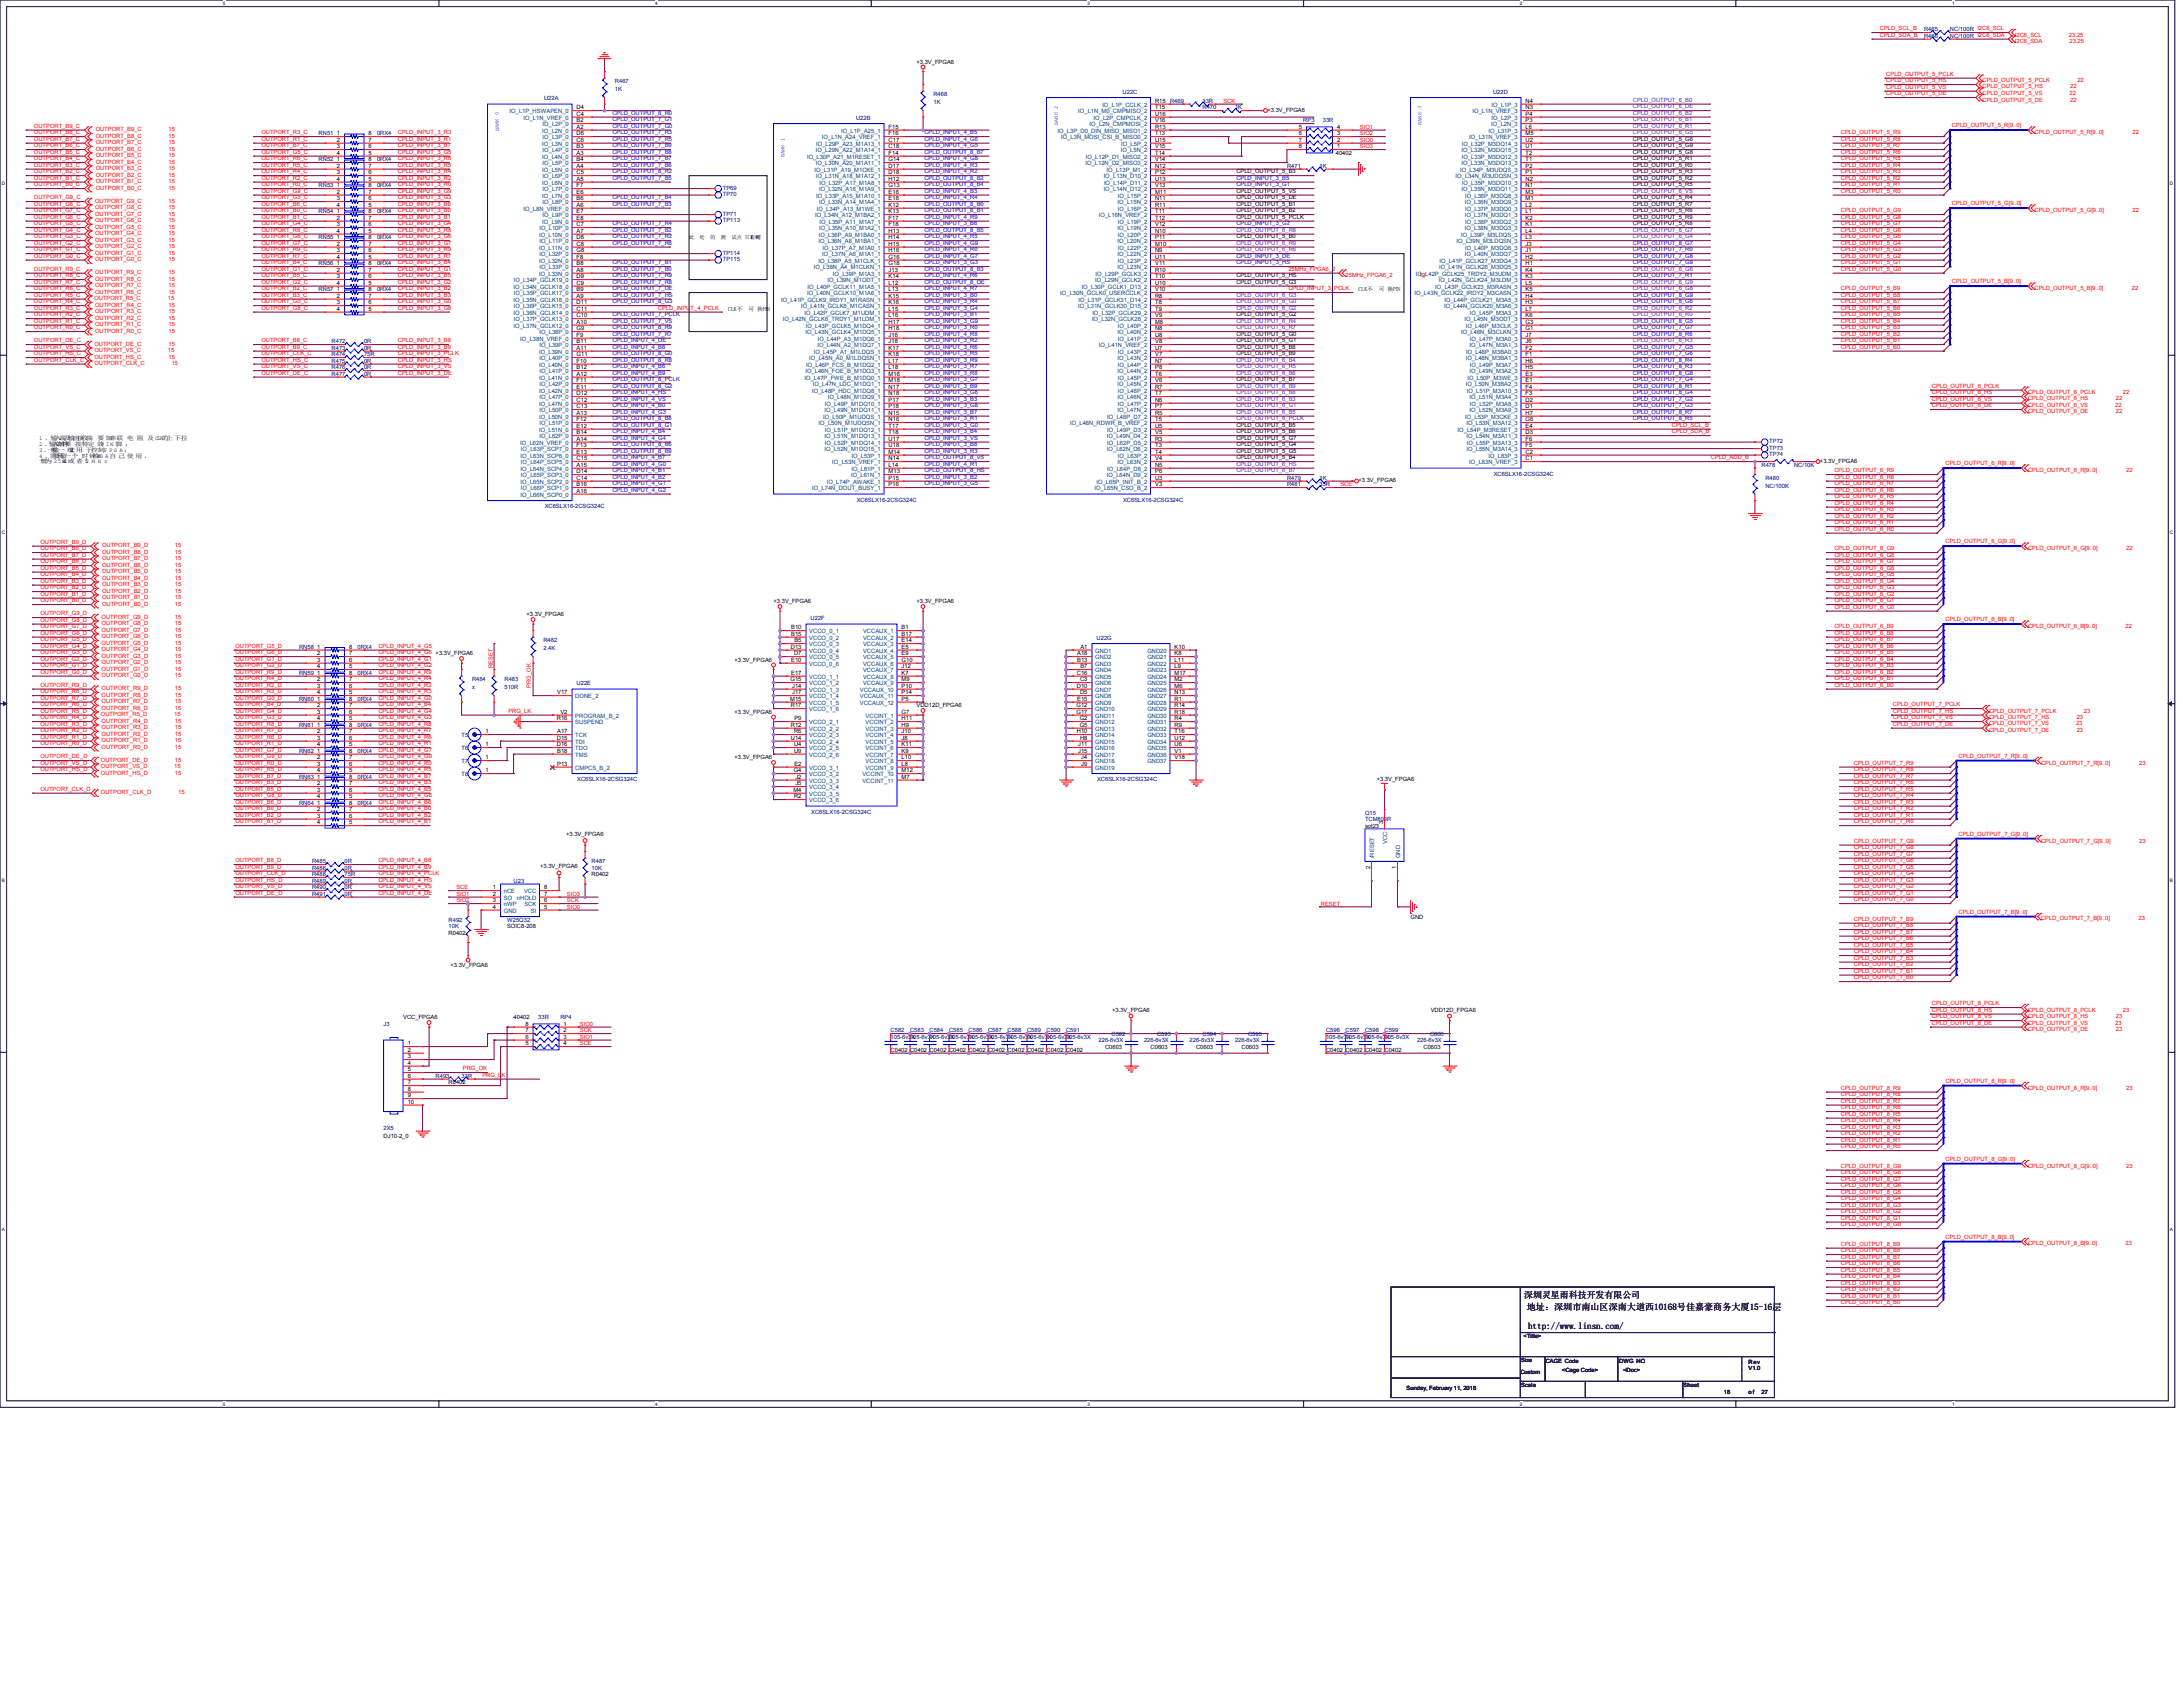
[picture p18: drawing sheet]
<svg xmlns="http://www.w3.org/2000/svg" width="1118mm" height="864mm" viewBox="0 0 1118 864" stroke-linecap="round" stroke-linejoin="round" font-family="sans-serif">
<defs><g id="words">
<g font-size="4.7">
<text x="780" y="665">深圳灵星雨科技开发有限公司</text>
<text x="782" y="671">地址：深圳市南山区深南大道西10168号佳嘉豪商务大厦15-16层</text>
<text x="782" y="681">http://www.linsn.com/</text>
</g>
<g font-size="3" fill="#f00">
<text x="962" y="16">CPLD_SCL_B</text>
<text x="962" y="19">CPLD_SDA_B</text>
<text x="1032" y="19">I2C6_SCL</text>
<text x="1032" y="22">I2C6_SDA</text>
<text x="1059" y="19">23,25</text>
<text x="1060" y="22">23,25</text>
<text x="966" y="39">CPLD_OUTPUT_5_PCLK</text>
<text x="1015" y="42">CPLD_OUTPUT_5_PCLK</text>
<text x="1064" y="42">22</text>
<text x="966" y="42">CPLD_OUTPUT_5_HS</text>
<text x="966" y="46">CPLD_OUTPUT_5_VS</text>
<text x="1015" y="45">CPLD_OUTPUT_5_HS</text>
<text x="1060" y="45">22</text>
<text x="626" y="53">SCK</text>
<text x="966" y="49">CPLD_OUTPUT_5_DE</text>
<text x="1015" y="49">CPLD_OUTPUT_5_VS</text>
<text x="1015" y="52">CPLD_OUTPUT_5_DE</text>
<text x="1060" y="49">22</text>
<text x="1060" y="52">22</text>
<text x="17" y="65">OUTPORT_B9_C</text>
<text x="696" y="66">SIO1</text>
<text x="999" y="65">CPLD_OUTPUT_5_R[9..0]</text>
<text x="17" y="69">OUTPORT_B8_C</text>
<text x="49" y="67">OUTPORT_B9_C</text>
<text x="49" y="71">OUTPORT_B8_C</text>
<text x="86" y="67">15</text>
<text x="86" y="71">15</text>
<text x="134" y="69">OUTPORT_R3_C</text>
<text x="204" y="69">CPLD_INPUT_3_R3</text>
<text x="696" y="69">SIO2</text>
<text x="942" y="69">CPLD_OUTPUT_5_R9</text>
<text x="1042" y="69">CPLD_OUTPUT_5_R[9..0]</text>
<text x="1092" y="69">22</text>
<text x="17" y="72">OUTPORT_B7_C</text>
<text x="17" y="75">OUTPORT_B6_C</text>
<text x="49" y="74">OUTPORT_B7_C</text>
<text x="49" y="77">OUTPORT_B6_C</text>
<text x="86" y="74">15</text>
<text x="86" y="77">15</text>
<text x="134" y="72">OUTPORT_R1_C</text>
<text x="134" y="75">OUTPORT_B7_C</text>
<text x="204" y="72">CPLD_INPUT_3_R1</text>
<text x="204" y="75">CPLD_INPUT_3_B7</text>
<text x="696" y="73">SIO0</text>
<text x="696" y="76">SIO3</text>
<text x="942" y="72">CPLD_OUTPUT_5_R8</text>
<text x="942" y="75">CPLD_OUTPUT_5_R7</text>
<text x="17" y="79">OUTPORT_B5_C</text>
<text x="17" y="82">OUTPORT_B4_C</text>
<text x="49" y="84">OUTPORT_B4_C</text>
<text x="49" y="81">OUTPORT_B5_C</text>
<text x="86" y="84">15</text>
<text x="86" y="81">15</text>
<text x="134" y="79">OUTPORT_G5_C</text>
<text x="134" y="82">OUTPORT_R6_C</text>
<text x="204" y="79">CPLD_INPUT_3_G5</text>
<text x="204" y="82">CPLD_INPUT_3_R6</text>
<text x="942" y="82">CPLD_OUTPUT_5_R5</text>
<text x="942" y="79">CPLD_OUTPUT_5_R6</text>
<text x="17" y="89">OUTPORT_B2_C</text>
<text x="17" y="85">OUTPORT_B3_C</text>
<text x="49" y="87">OUTPORT_B3_C</text>
<text x="86" y="87">15</text>
<text x="134" y="85">OUTPORT_R5_C</text>
<text x="134" y="89">OUTPORT_R4_C</text>
<text x="204" y="85">CPLD_INPUT_3_R5</text>
<text x="204" y="89">CPLD_INPUT_3_R4</text>
<text x="942" y="85">CPLD_OUTPUT_5_R4</text>
<text x="942" y="89">CPLD_OUTPUT_5_R3</text>
<text x="17" y="95">OUTPORT_B0_C</text>
<text x="17" y="92">OUTPORT_B1_C</text>
<text x="49" y="91">OUTPORT_B2_C</text>
<text x="49" y="94">OUTPORT_B1_C</text>
<text x="86" y="91">15</text>
<text x="86" y="94">15</text>
<text x="134" y="92">OUTPORT_R2_C</text>
<text x="134" y="95">OUTPORT_R0_C</text>
<text x="204" y="92">CPLD_INPUT_3_R2</text>
<text x="204" y="95">CPLD_INPUT_3_R0</text>
<text x="942" y="95">CPLD_OUTPUT_5_R1</text>
<text x="942" y="92">CPLD_OUTPUT_5_R2</text>
<text x="49" y="97">OUTPORT_B0_C</text>
<text x="86" y="97">15</text>
<text x="134" y="99">OUTPORT_G9_C</text>
<text x="204" y="99">CPLD_INPUT_3_G9</text>
<text x="942" y="99">CPLD_OUTPUT_5_R0</text>
<text x="17" y="105">OUTPORT_G8_C</text>
<text x="17" y="102">OUTPORT_G9_C</text>
<text x="49" y="104">OUTPORT_G9_C</text>
<text x="49" y="107">OUTPORT_G8_C</text>
<text x="86" y="104">15</text>
<text x="86" y="107">15</text>
<text x="134" y="102">OUTPORT_G3_C</text>
<text x="134" y="105">OUTPORT_B6_C</text>
<text x="204" y="102">CPLD_INPUT_3_G3</text>
<text x="204" y="105">CPLD_INPUT_3_B6</text>
<text x="999" y="105">CPLD_OUTPUT_5_G[9..0]</text>
<text x="17" y="112">OUTPORT_G6_C</text>
<text x="17" y="109">OUTPORT_G7_C</text>
<text x="49" y="111">OUTPORT_G7_C</text>
<text x="49" y="114">OUTPORT_G6_C</text>
<text x="86" y="111">15</text>
<text x="86" y="114">15</text>
<text x="134" y="109">OUTPORT_B0_C</text>
<text x="134" y="112">OUTPORT_B1_C</text>
<text x="204" y="109">CPLD_INPUT_3_B0</text>
<text x="204" y="112">CPLD_INPUT_3_B1</text>
<text x="942" y="112">CPLD_OUTPUT_5_G8</text>
<text x="942" y="109">CPLD_OUTPUT_5_G9</text>
<text x="1042" y="109">CPLD_OUTPUT_5_G[9..0]</text>
<text x="1092" y="109">22</text>
<text x="17" y="115">OUTPORT_G5_C</text>
<text x="17" y="119">OUTPORT_G4_C</text>
<text x="49" y="117">OUTPORT_G5_C</text>
<text x="86" y="117">15</text>
<text x="134" y="115">OUTPORT_G4_C</text>
<text x="134" y="119">OUTPORT_R8_C</text>
<text x="204" y="115">CPLD_INPUT_3_G4</text>
<text x="204" y="119">CPLD_INPUT_3_R8</text>
<text x="942" y="115">CPLD_OUTPUT_5_G7</text>
<text x="942" y="119">CPLD_OUTPUT_5_G6</text>
<text x="17" y="122">OUTPORT_G3_C</text>
<text x="17" y="125">OUTPORT_G2_C</text>
<text x="49" y="121">OUTPORT_G4_C</text>
<text x="49" y="124">OUTPORT_G3_C</text>
<text x="86" y="121">15</text>
<text x="86" y="124">15</text>
<text x="134" y="122">OUTPORT_G6_C</text>
<text x="134" y="125">OUTPORT_G7_C</text>
<text x="204" y="122">CPLD_INPUT_3_G6</text>
<text x="204" y="125">CPLD_INPUT_3_G7</text>
<text x="942" y="122">CPLD_OUTPUT_5_G5</text>
<text x="942" y="125">CPLD_OUTPUT_5_G4</text>
<text x="17" y="129">OUTPORT_G1_C</text>
<text x="49" y="127">OUTPORT_G2_C</text>
<text x="49" y="131">OUTPORT_G1_C</text>
<text x="86" y="127">15</text>
<text x="86" y="131">15</text>
<text x="134" y="129">OUTPORT_R9_C</text>
<text x="204" y="129">CPLD_INPUT_3_R9</text>
<text x="942" y="129">CPLD_OUTPUT_5_G3</text>
<text x="17" y="132">OUTPORT_G0_C</text>
<text x="49" y="134">OUTPORT_G0_C</text>
<text x="86" y="134">15</text>
<text x="134" y="132">OUTPORT_R7_C</text>
<text x="134" y="135">OUTPORT_B4_C</text>
<text x="204" y="132">CPLD_INPUT_3_R7</text>
<text x="204" y="135">CPLD_INPUT_3_B4</text>
<text x="942" y="132">CPLD_OUTPUT_5_G2</text>
<text x="942" y="135">CPLD_OUTPUT_5_G1</text>
<text x="17" y="142">OUTPORT_R8_C</text>
<text x="17" y="139">OUTPORT_R9_C</text>
<text x="49" y="140">OUTPORT_R9_C</text>
<text x="49" y="144">OUTPORT_R8_C</text>
<text x="86" y="140">15</text>
<text x="86" y="144">15</text>
<text x="134" y="139">OUTPORT_G1_C</text>
<text x="134" y="142">OUTPORT_B5_C</text>
<text x="204" y="139">CPLD_INPUT_3_G1</text>
<text x="204" y="142">CPLD_INPUT_3_B5</text>
<text x="660" y="139">25MHz_FPGA6_2</text>
<text x="689" y="142">25MHz_FPGA6_2</text>
<text x="726" y="142">19</text>
<text x="942" y="139">CPLD_OUTPUT_5_G0</text>
<text x="17" y="149">OUTPORT_R6_C</text>
<text x="17" y="145">OUTPORT_R7_C</text>
<text x="49" y="147">OUTPORT_R7_C</text>
<text x="86" y="147">15</text>
<text x="134" y="145">OUTPORT_G2_C</text>
<text x="134" y="149">OUTPORT_B2_C</text>
<text x="204" y="145">CPLD_INPUT_3_G2</text>
<text x="204" y="149">CPLD_INPUT_3_B2</text>
<text x="660" y="149">CPLD_INPUT_3_PCLK</text>
<text x="942" y="149">CPLD_OUTPUT_5_B9</text>
<text x="999" y="145">CPLD_OUTPUT_5_B[9..0]</text>
<text x="1042" y="148">CPLD_OUTPUT_5_B[9..0]</text>
<text x="1091" y="148">22</text>
<text x="17" y="155">OUTPORT_R4_C</text>
<text x="17" y="152">OUTPORT_R5_C</text>
<text x="48" y="153">OUTPORT_R5_C</text>
<text x="49" y="150">OUTPORT_R6_C</text>
<text x="86" y="153">15</text>
<text x="86" y="150">15</text>
<text x="134" y="152">OUTPORT_B3_C</text>
<text x="134" y="155">OUTPORT_G0_C</text>
<text x="204" y="152">CPLD_INPUT_3_B3</text>
<text x="204" y="155">CPLD_INPUT_3_G0</text>
<text x="942" y="155">CPLD_OUTPUT_5_B7</text>
<text x="942" y="152">CPLD_OUTPUT_5_B8</text>
<text x="17" y="159">OUTPORT_R3_C</text>
<text x="49" y="157">OUTPORT_R4_C</text>
<text x="49" y="160">OUTPORT_R3_C</text>
<text x="86" y="157">15</text>
<text x="86" y="160">15</text>
<text x="134" y="159">OUTPORT_G8_C</text>
<text x="204" y="159">CPLD_INPUT_3_G8</text>
<text x="337" y="159">CPLD_INPUT_4_PCLK</text>
<text x="942" y="159">CPLD_OUTPUT_5_B6</text>
<text x="17" y="165">OUTPORT_R1_C</text>
<text x="17" y="162">OUTPORT_R2_C</text>
<text x="49" y="167">OUTPORT_R1_C</text>
<text x="49" y="164">OUTPORT_R2_C</text>
<text x="86" y="167">15</text>
<text x="86" y="164">15</text>
<text x="942" y="162">CPLD_OUTPUT_5_B5</text>
<text x="942" y="165">CPLD_OUTPUT_5_B4</text>
<text x="17" y="169">OUTPORT_R0_C</text>
<text x="49" y="170">OUTPORT_R0_C</text>
<text x="86" y="170">15</text>
<text x="942" y="172">CPLD_OUTPUT_5_B2</text>
<text x="942" y="169">CPLD_OUTPUT_5_B3</text>
<text x="17" y="179">OUTPORT_VS_C</text>
<text x="17" y="175">OUTPORT_DE_C</text>
<text x="48" y="177">OUTPORT_DE_C</text>
<text x="86" y="177">15</text>
<text x="134" y="175">OUTPORT_B8_C</text>
<text x="134" y="179">OUTPORT_B9_C</text>
<text x="204" y="175">CPLD_INPUT_3_B8</text>
<text x="204" y="179">CPLD_INPUT_3_B9</text>
<text x="942" y="175">CPLD_OUTPUT_5_B1</text>
<text x="942" y="179">CPLD_OUTPUT_5_B0</text>
<text x="17" y="185">OUTPORT_CLK_C</text>
<text x="17" y="182">OUTPORT_HS_C</text>
<text x="48" y="184">OUTPORT_HS_C</text>
<text x="48" y="180">OUTPORT_VS_C</text>
<text x="86" y="180">15</text>
<text x="86" y="184">15</text>
<text x="134" y="182">OUTPORT_CLK_C</text>
<text x="134" y="185">OUTPORT_HS_C</text>
<text x="204" y="182">CPLD_INPUT_3_PCLK</text>
<text x="204" y="185">CPLD_INPUT_3_HS</text>
<text x="48" y="187">OUTPORT_CLK_C</text>
<text x="88" y="187">15</text>
<text x="134" y="189">OUTPORT_VS_C</text>
<text x="134" y="192">OUTPORT_DE_C</text>
<text x="204" y="189">CPLD_INPUT_3_VS</text>
<text x="204" y="192">CPLD_INPUT_3_DE</text>
<text x="989" y="199">CPLD_OUTPUT_6_PCLK</text>
<text x="989" y="202">CPLD_OUTPUT_6_HS</text>
<text x="1038" y="202">CPLD_OUTPUT_6_PCLK</text>
<text x="1087" y="202">22</text>
<text x="989" y="205">CPLD_OUTPUT_6_VS</text>
<text x="989" y="209">CPLD_OUTPUT_6_DE</text>
<text x="1038" y="205">CPLD_OUTPUT_6_HS</text>
<text x="1038" y="208">CPLD_OUTPUT_6_VS</text>
<text x="1083" y="208">22</text>
<text x="1083" y="205">22</text>
<text x="1038" y="212">CPLD_OUTPUT_6_DE</text>
<text x="1083" y="212">22</text>
<text x="856" y="222">CPLD_SDA_B</text>
<text x="856" y="219">CPLD_SCL_B</text>
<text x="876" y="235">CPLD_ADD_B</text>
<text x="996" y="238">CPLD_OUTPUT_6_R[9..0]</text>
<text x="939" y="245">CPLD_OUTPUT_6_R8</text>
<text x="939" y="242">CPLD_OUTPUT_6_R9</text>
<text x="1038" y="242">CPLD_OUTPUT_6_R[9..0]</text>
<text x="1088" y="242">22</text>
<text x="686" y="249">SCE</text>
<text x="939" y="248">CPLD_OUTPUT_6_R7</text>
<text x="939" y="252">CPLD_OUTPUT_6_R6</text>
<text x="939" y="255">CPLD_OUTPUT_6_R5</text>
<text x="939" y="258">CPLD_OUTPUT_6_R4</text>
<text x="939" y="262">CPLD_OUTPUT_6_R3</text>
<text x="939" y="265">CPLD_OUTPUT_6_R2</text>
<text x="939" y="268">CPLD_OUTPUT_6_R1</text>
<text x="939" y="272">CPLD_OUTPUT_6_R0</text>
<text x="21" y="282">OUTPORT_B8_D</text>
<text x="21" y="278">OUTPORT_B9_D</text>
<text x="52" y="280">OUTPORT_B9_D</text>
<text x="90" y="280">15</text>
<text x="939" y="282">CPLD_OUTPUT_6_G9</text>
<text x="996" y="278">CPLD_OUTPUT_6_G[9..0]</text>
<text x="1038" y="282">CPLD_OUTPUT_6_G[9..0]</text>
<text x="1088" y="282">22</text>
<text x="21" y="285">OUTPORT_B7_D</text>
<text x="52" y="287">OUTPORT_B7_D</text>
<text x="52" y="284">OUTPORT_B8_D</text>
<text x="90" y="287">15</text>
<text x="90" y="284">15</text>
<text x="939" y="285">CPLD_OUTPUT_6_G8</text>
<text x="21" y="292">OUTPORT_B5_D</text>
<text x="21" y="288">OUTPORT_B6_D</text>
<text x="52" y="290">OUTPORT_B6_D</text>
<text x="52" y="294">OUTPORT_B5_D</text>
<text x="90" y="290">15</text>
<text x="90" y="294">15</text>
<text x="939" y="292">CPLD_OUTPUT_6_G6</text>
<text x="939" y="288">CPLD_OUTPUT_6_G7</text>
<text x="21" y="298">OUTPORT_B3_D</text>
<text x="21" y="295">OUTPORT_B4_D</text>
<text x="52" y="297">OUTPORT_B4_D</text>
<text x="90" y="297">15</text>
<text x="939" y="295">CPLD_OUTPUT_6_G5</text>
<text x="939" y="298">CPLD_OUTPUT_6_G4</text>
<text x="21" y="305">OUTPORT_B1_D</text>
<text x="21" y="302">OUTPORT_B2_D</text>
<text x="52" y="304">OUTPORT_B2_D</text>
<text x="52" y="300">OUTPORT_B3_D</text>
<text x="90" y="304">15</text>
<text x="90" y="300">15</text>
<text x="939" y="305">CPLD_OUTPUT_6_G2</text>
<text x="939" y="302">CPLD_OUTPUT_6_G3</text>
<text x="21" y="308">OUTPORT_B0_D</text>
<text x="52" y="307">OUTPORT_B1_D</text>
<text x="52" y="310">OUTPORT_B0_D</text>
<text x="90" y="307">15</text>
<text x="90" y="310">15</text>
<text x="939" y="308">CPLD_OUTPUT_6_G1</text>
<text x="939" y="312">CPLD_OUTPUT_6_G0</text>
<text x="21" y="315">OUTPORT_G9_D</text>
<text x="52" y="317">OUTPORT_G9_D</text>
<text x="90" y="317">15</text>
<text x="21" y="318">OUTPORT_G8_D</text>
<text x="21" y="322">OUTPORT_G7_D</text>
<text x="52" y="323">OUTPORT_G7_D</text>
<text x="52" y="320">OUTPORT_G8_D</text>
<text x="90" y="323">15</text>
<text x="90" y="320">15</text>
<text x="939" y="322">CPLD_OUTPUT_6_B9</text>
<text x="996" y="318">CPLD_OUTPUT_6_B[9..0]</text>
<text x="1038" y="321">CPLD_OUTPUT_6_B[9..0]</text>
<text x="1088" y="321">22</text>
<text x="21" y="325">OUTPORT_G6_D</text>
<text x="21" y="328">OUTPORT_G5_D</text>
<text x="52" y="327">OUTPORT_G6_D</text>
<text x="90" y="327">15</text>
<text x="939" y="325">CPLD_OUTPUT_6_B8</text>
<text x="939" y="328">CPLD_OUTPUT_6_B7</text>
<text x="21" y="332">OUTPORT_G4_D</text>
<text x="21" y="335">OUTPORT_G3_D</text>
<text x="52" y="330">OUTPORT_G5_D</text>
<text x="52" y="333">OUTPORT_G4_D</text>
<text x="90" y="330">15</text>
<text x="90" y="333">15</text>
<text x="121" y="332">OUTPORT_G5_D</text>
<text x="121" y="335">OUTPORT_G6_D</text>
<text x="194" y="332">CPLD_INPUT_4_G5</text>
<text x="194" y="335">CPLD_INPUT_4_G6 +3.3V_FPGA6</text>
<text x="939" y="335">CPLD_OUTPUT_6_B5</text>
<text x="939" y="332">CPLD_OUTPUT_6_B6</text>
<text x="21" y="342">OUTPORT_G1_D</text>
<text x="21" y="338">OUTPORT_G2_D</text>
<text x="52" y="340">OUTPORT_G2_D</text>
<text x="52" y="337">OUTPORT_G3_D</text>
<text x="90" y="340">15</text>
<text x="90" y="337">15</text>
<text x="121" y="338">OUTPORT_G1_D</text>
<text x="121" y="342">OUTPORT_G2_D</text>
<text x="194" y="338">CPLD_INPUT_4_G1</text>
<text x="194" y="342">CPLD_INPUT_4_G2</text>
<text x="939" y="342">CPLD_OUTPUT_6_B3</text>
<text x="939" y="338">CPLD_OUTPUT_6_B4</text>
<text x="21" y="345">OUTPORT_G0_D</text>
<text x="52" y="343">OUTPORT_G1_D</text>
<text x="52" y="347">OUTPORT_G0_D</text>
<text x="90" y="343">15</text>
<text x="90" y="347">15</text>
<text x="121" y="345">OUTPORT_R9_D</text>
<text x="194" y="345">CPLD_INPUT_4_R9</text>
<text x="252" y="342" transform="rotate(-90 252 342)">RESET</text>
<text x="939" y="345">CPLD_OUTPUT_6_B2</text>
<text x="21" y="352">OUTPORT_R9_D</text>
<text x="52" y="353">OUTPORT_R9_D</text>
<text x="90" y="353">15</text>
<text x="121" y="348">OUTPORT_R4_D</text>
<text x="121" y="352">OUTPORT_R2_D</text>
<text x="194" y="348">CPLD_INPUT_4_R4</text>
<text x="194" y="352">CPLD_INPUT_4_R2</text>
<text x="272" y="352" transform="rotate(-90 272 352)">PRG_OK</text>
<text x="939" y="348">CPLD_OUTPUT_6_B1</text>
<text x="939" y="352">CPLD_OUTPUT_6_B0</text>
<text x="21" y="358">OUTPORT_R7_D</text>
<text x="21" y="355">OUTPORT_R8_D</text>
<text x="52" y="357">OUTPORT_R8_D</text>
<text x="90" y="357">15</text>
<text x="121" y="355">OUTPORT_R3_D</text>
<text x="121" y="358">OUTPORT_G0_D</text>
<text x="194" y="355">CPLD_INPUT_4_R3</text>
<text x="194" y="358">CPLD_INPUT_4_G0</text>
<text x="21" y="362">OUTPORT_R6_D</text>
<text x="21" y="365">OUTPORT_R5_D</text>
<text x="52" y="363">OUTPORT_R6_D</text>
<text x="52" y="360">OUTPORT_R7_D</text>
<text x="90" y="363">15</text>
<text x="90" y="360">15</text>
<text x="121" y="362">OUTPORT_B4_D</text>
<text x="121" y="365">OUTPORT_G4_D</text>
<text x="194" y="362">CPLD_INPUT_4_B4</text>
<text x="194" y="365">CPLD_INPUT_4_G4</text>
<text x="260" y="365">PRG_LK</text>
<text x="969" y="362">CPLD_OUTPUT_7_PCLK</text>
<text x="969" y="365">CPLD_OUTPUT_7_HS</text>
<text x="1018" y="365">CPLD_OUTPUT_7_PCLK</text>
<text x="1067" y="365">23</text>
<text x="21" y="368">OUTPORT_R4_D</text>
<text x="21" y="372">OUTPORT_R3_D</text>
<text x="52" y="366">OUTPORT_R5_D</text>
<text x="52" y="370">OUTPORT_R4_D</text>
<text x="89" y="366">15</text>
<text x="90" y="370">15</text>
<text x="121" y="368">OUTPORT_G3_D</text>
<text x="121" y="372">OUTPORT_R8_D</text>
<text x="194" y="368">CPLD_INPUT_4_G3</text>
<text x="194" y="372">CPLD_INPUT_4_R8</text>
<text x="969" y="368">CPLD_OUTPUT_7_VS</text>
<text x="969" y="372">CPLD_OUTPUT_7_DE</text>
<text x="1018" y="368">CPLD_OUTPUT_7_HS</text>
<text x="1018" y="371">CPLD_OUTPUT_7_VS</text>
<text x="1063" y="371">23</text>
<text x="1063" y="368">23</text>
<text x="21" y="375">OUTPORT_R2_D</text>
<text x="52" y="377">OUTPORT_R2_D</text>
<text x="52" y="373">OUTPORT_R3_D</text>
<text x="90" y="377">15</text>
<text x="90" y="373">15</text>
<text x="121" y="375">OUTPORT_R7_D</text>
<text x="194" y="375">CPLD_INPUT_4_R7</text>
<text x="1018" y="375">CPLD_OUTPUT_7_DE</text>
<text x="1063" y="375">23</text>
<text x="21" y="378">OUTPORT_R1_D</text>
<text x="21" y="382">OUTPORT_R0_D</text>
<text x="52" y="383">OUTPORT_R0_D</text>
<text x="52" y="380">OUTPORT_R1_D</text>
<text x="90" y="383">15</text>
<text x="90" y="380">15</text>
<text x="121" y="378">OUTPORT_R6_D</text>
<text x="121" y="382">OUTPORT_R1_D</text>
<text x="194" y="378">CPLD_INPUT_4_R6</text>
<text x="194" y="382">CPLD_INPUT_4_R1</text>
<text x="21" y="388">OUTPORT_DE_D</text>
<text x="121" y="385">OUTPORT_G7_D</text>
<text x="121" y="388">OUTPORT_G9_D</text>
<text x="194" y="385">CPLD_INPUT_4_G7</text>
<text x="194" y="388">CPLD_INPUT_4_G9</text>
<text x="1003" y="388">CPLD_OUTPUT_7_R[9..0]</text>
<text x="21" y="395">OUTPORT_HS_D</text>
<text x="21" y="392">OUTPORT_VS_D</text>
<text x="52" y="390">OUTPORT_DE_D</text>
<text x="52" y="393">OUTPORT_VS_D</text>
<text x="89" y="393">15</text>
<text x="90" y="390">15</text>
<text x="121" y="392">OUTPORT_R0_D</text>
<text x="121" y="395">OUTPORT_R5_D</text>
<text x="194" y="392">CPLD_INPUT_4_R0</text>
<text x="194" y="395">CPLD_INPUT_4_R5</text>
<text x="949" y="392">CPLD_OUTPUT_7_R9</text>
<text x="949" y="395">CPLD_OUTPUT_7_R8</text>
<text x="1045" y="391">CPLD_OUTPUT_7_R[9..0]</text>
<text x="1095" y="391">23</text>
<text x="52" y="397">OUTPORT_HS_D</text>
<text x="90" y="397">15</text>
<text x="121" y="398">OUTPORT_B7_D</text>
<text x="121" y="402">OUTPORT_B3_D</text>
<text x="194" y="398">CPLD_INPUT_4_B7</text>
<text x="194" y="402">CPLD_INPUT_4_B3</text>
<text x="949" y="398">CPLD_OUTPUT_7_R7</text>
<text x="949" y="402">CPLD_OUTPUT_7_R6</text>
<text x="21" y="405">OUTPORT_CLK_D</text>
<text x="52" y="407">OUTPORT_CLK_D</text>
<text x="91" y="407">15</text>
<text x="121" y="405">OUTPORT_B5_D</text>
<text x="194" y="405">CPLD_INPUT_4_B5</text>
<text x="949" y="405">CPLD_OUTPUT_7_R5</text>
<text x="121" y="408">OUTPORT_G8_D</text>
<text x="121" y="412">OUTPORT_B6_D</text>
<text x="194" y="408">CPLD_INPUT_4_G8</text>
<text x="194" y="412">CPLD_INPUT_4_B6</text>
<text x="949" y="408">CPLD_OUTPUT_7_R4</text>
<text x="949" y="412">CPLD_OUTPUT_7_R3</text>
<text x="121" y="415">OUTPORT_B0_D</text>
<text x="121" y="418">OUTPORT_B2_D</text>
<text x="194" y="415">CPLD_INPUT_4_B0</text>
<text x="194" y="418">CPLD_INPUT_4_B2</text>
<text x="949" y="418">CPLD_OUTPUT_7_R1</text>
<text x="949" y="415">CPLD_OUTPUT_7_R2</text>
<text x="121" y="422">OUTPORT_B1_D</text>
<text x="194" y="422">CPLD_INPUT_4_B1</text>
<text x="949" y="422">CPLD_OUTPUT_7_R0</text>
<text x="949" y="432">CPLD_OUTPUT_7_G9</text>
<text x="1003" y="428">CPLD_OUTPUT_7_G[9..0]</text>
<text x="1045" y="431">CPLD_OUTPUT_7_G[9..0]</text>
<text x="1095" y="431">23</text>
<text x="949" y="435">CPLD_OUTPUT_7_G8</text>
<text x="121" y="441">OUTPORT_B8_D</text>
<text x="194" y="441">CPLD_INPUT_4_B8</text>
<text x="949" y="438">CPLD_OUTPUT_7_G7</text>
<text x="949" y="441">CPLD_OUTPUT_7_G6</text>
<text x="121" y="445">OUTPORT_B9_D</text>
<text x="121" y="448">OUTPORT_CLK_D</text>
<text x="194" y="445">CPLD_INPUT_4_B9</text>
<text x="194" y="448">CPLD_INPUT_4_PCLK</text>
<text x="949" y="445">CPLD_OUTPUT_7_G5</text>
<text x="949" y="448">CPLD_OUTPUT_7_G4</text>
<text x="121" y="451">OUTPORT_HS_D</text>
<text x="121" y="455">OUTPORT_VS_D</text>
<text x="194" y="451">CPLD_INPUT_4_HS</text>
<text x="194" y="455">CPLD_INPUT_4_VS</text>
<text x="234" y="455">SCE</text>
<text x="949" y="455">CPLD_OUTPUT_7_G2</text>
<text x="949" y="451">CPLD_OUTPUT_7_G3</text>
<text x="121" y="458">OUTPORT_DE_D</text>
<text x="194" y="458">CPLD_INPUT_4_DE</text>
<text x="234" y="459">SIO1</text>
<text x="234" y="462">SIO2</text>
<text x="290" y="459">SIO3</text>
<text x="290" y="462">SCK</text>
<text x="949" y="458">CPLD_OUTPUT_7_G1</text>
<text x="949" y="461">CPLD_OUTPUT_7_G0</text>
<text x="290" y="465">SIO0</text>
<text x="676" y="464">RESET</text>
<text x="1003" y="468">CPLD_OUTPUT_7_B[9..0]</text>
<text x="949" y="471">CPLD_OUTPUT_7_B9</text>
<text x="1045" y="471">CPLD_OUTPUT_7_B[9..0]</text>
<text x="1095" y="471">23</text>
<text x="949" y="478">CPLD_OUTPUT_7_B7</text>
<text x="949" y="475">CPLD_OUTPUT_7_B8</text>
<text x="949" y="481">CPLD_OUTPUT_7_B6</text>
<text x="949" y="485">CPLD_OUTPUT_7_B5</text>
<text x="949" y="488">CPLD_OUTPUT_7_B4</text>
<text x="949" y="491">CPLD_OUTPUT_7_B3</text>
<text x="949" y="495">CPLD_OUTPUT_7_B2</text>
<text x="949" y="498">CPLD_OUTPUT_7_B1</text>
<text x="949" y="501">CPLD_OUTPUT_7_B0</text>
<text x="989" y="515">CPLD_OUTPUT_8_PCLK</text>
<text x="989" y="518">CPLD_OUTPUT_8_HS</text>
<text x="989" y="521">CPLD_OUTPUT_8_VS</text>
<text x="1038" y="521">CPLD_OUTPUT_8_HS</text>
<text x="1038" y="518">CPLD_OUTPUT_8_PCLK</text>
<text x="1083" y="521">23</text>
<text x="1087" y="518">23</text>
<text x="297" y="525">SIO0</text>
<text x="989" y="525">CPLD_OUTPUT_8_DE</text>
<text x="1038" y="524">CPLD_OUTPUT_8_VS</text>
<text x="1038" y="528">CPLD_OUTPUT_8_DE</text>
<text x="1083" y="524">23</text>
<text x="1083" y="528">23</text>
<text x="297" y="528">SCK</text>
<text x="297" y="532">SIO1</text>
<text x="297" y="535">SCE</text>
<text x="237" y="548">PRG_OK</text>
<text x="247" y="551">PRG_LK</text>
<text x="942" y="558">CPLD_OUTPUT_8_R9</text>
<text x="996" y="554">CPLD_OUTPUT_8_R[9..0]</text>
<text x="1038" y="558">CPLD_OUTPUT_8_R[9..0]</text>
<text x="1088" y="558">23</text>
<text x="942" y="561">CPLD_OUTPUT_8_R8</text>
<text x="942" y="565">CPLD_OUTPUT_8_R7</text>
<text x="942" y="568">CPLD_OUTPUT_8_R6</text>
<text x="942" y="571">CPLD_OUTPUT_8_R5</text>
<text x="942" y="575">CPLD_OUTPUT_8_R4</text>
<text x="942" y="581">CPLD_OUTPUT_8_R2</text>
<text x="942" y="578">CPLD_OUTPUT_8_R3</text>
<text x="942" y="585">CPLD_OUTPUT_8_R1</text>
<text x="942" y="588">CPLD_OUTPUT_8_R0</text>
<text x="942" y="598">CPLD_OUTPUT_8_G9</text>
<text x="996" y="594">CPLD_OUTPUT_8_G[9..0]</text>
<text x="1038" y="598">CPLD_OUTPUT_8_G[9..0]</text>
<text x="1088" y="598">23</text>
<text x="942" y="601">CPLD_OUTPUT_8_G8</text>
<text x="942" y="605">CPLD_OUTPUT_8_G7</text>
<text x="942" y="611">CPLD_OUTPUT_8_G5</text>
<text x="942" y="608">CPLD_OUTPUT_8_G6</text>
<text x="942" y="618">CPLD_OUTPUT_8_G3</text>
<text x="942" y="615">CPLD_OUTPUT_8_G4</text>
<text x="942" y="621">CPLD_OUTPUT_8_G2</text>
<text x="942" y="625">CPLD_OUTPUT_8_G1</text>
<text x="942" y="628">CPLD_OUTPUT_8_G0</text>
<text x="996" y="634">CPLD_OUTPUT_8_B[9..0]</text>
<text x="942" y="638">CPLD_OUTPUT_8_B9</text>
<text x="942" y="641">CPLD_OUTPUT_8_B8</text>
<text x="1038" y="638">CPLD_OUTPUT_8_B[9..0]</text>
<text x="1088" y="638">23</text>
<text x="942" y="644">CPLD_OUTPUT_8_B7</text>
<text x="942" y="648">CPLD_OUTPUT_8_B6</text>
<text x="942" y="651">CPLD_OUTPUT_8_B5</text>
<text x="942" y="658">CPLD_OUTPUT_8_B3</text>
<text x="942" y="654">CPLD_OUTPUT_8_B4</text>
<text x="942" y="664">CPLD_OUTPUT_8_B1</text>
<text x="942" y="661">CPLD_OUTPUT_8_B2</text>
<text x="942" y="668">CPLD_OUTPUT_8_B0</text>
</g>
<g font-size="3" fill="#000080">
<text x="985" y="16">R465</text>
<text x="998" y="16">NC/100R I2C6_SCL</text>
<text x="985" y="19">R466</text>
<text x="998" y="19">NC/100R I2C6_SDA</text>
<text x="315" y="43">R467</text>
<text x="315" y="47">1K</text>
<text x="575" y="48">U22C</text>
<text x="764" y="48">U22D</text>
<text x="279" y="51">U22A</text>
<text x="478" y="49">R468</text>
<text x="478" y="53">1K</text>
<text x="599" y="53">R469</text>
<text x="616" y="53">33R</text>
<text x="616" y="56">R470</text>
<text x="632" y="56">1K</text>
<text x="438" y="61">U22B</text>
<text x="667" y="63">RP3</text>
<text x="677" y="63">33R</text>
<text x="163" y="69">RN51</text>
<text x="193" y="69">0RX4</text>
<text x="163" y="83">RN52</text>
<text x="193" y="83">0RX4</text>
<text x="659" y="86">R471</text>
<text x="676" y="86">1K</text>
<text x="163" y="96">RN53</text>
<text x="193" y="96">0RX4</text>
<text x="370" y="101">TP70</text>
<text x="370" y="97">TP69</text>
<text x="163" y="109">RN54</text>
<text x="193" y="109">0RX4</text>
<text x="370" y="111">TP71</text>
<text x="370" y="114">TP113</text>
<text x="163" y="123">RN55</text>
<text x="193" y="123">0RX4</text>
<text x="370" y="131">TP114</text>
<text x="163" y="136">RN56</text>
<text x="193" y="136">0RX4</text>
<text x="370" y="134">TP115</text>
<text x="163" y="149">RN57</text>
<text x="193" y="149">0RX4</text>
<text x="170" y="179">R473</text>
<text x="170" y="176">R472</text>
<text x="186" y="179">0R</text>
<text x="186" y="176">0R</text>
<text x="170" y="182">R474</text>
<text x="170" y="186">R475</text>
<text x="186" y="182">75R</text>
<text x="186" y="186">0R</text>
<text x="170" y="189">R476</text>
<text x="186" y="189">0R</text>
<text x="170" y="192">R477</text>
<text x="186" y="192">0R</text>
<text x="906" y="227">TP72</text>
<text x="906" y="234">TP74</text>
<text x="906" y="230">TP73</text>
<text x="902" y="239">R478</text>
<text x="918" y="239">NC/10K</text>
<text x="659" y="246">R479</text>
<text x="676" y="246">1K</text>
<text x="765" y="244">XC6SLX16-2CSG324C</text>
<text x="904" y="246">R480</text>
<text x="659" y="249">R481</text>
<text x="676" y="249">33R</text>
<text x="904" y="250">NC/100K</text>
<text x="439" y="257">XC6SLX16-2CSG324C</text>
<text x="575" y="257">XC6SLX16-2CSG324C</text>
<text x="279" y="260">XC6SLX16-2CSG324C</text>
<text x="415" y="317">U22F</text>
<text x="278" y="329">R482</text>
<text x="561" y="327">U22G</text>
<text x="153" y="332">RN58</text>
<text x="183" y="332">0RX4</text>
<text x="278" y="333">2.4K</text>
<text x="153" y="345">RN59</text>
<text x="183" y="345">0RX4</text>
<text x="242" y="349">R484</text>
<text x="242" y="353">x</text>
<text x="258" y="349">R483</text>
<text x="258" y="353">510R</text>
<text x="295" y="351">U22E</text>
<text x="153" y="359">RN60</text>
<text x="183" y="359">0RX4</text>
<text x="153" y="372">RN61</text>
<text x="183" y="372">0RX4</text>
<text x="236" y="377">T5</text>
<text x="236" y="384">T6</text>
<text x="153" y="385">RN62</text>
<text x="183" y="385">0RX4</text>
<text x="236" y="390">T7</text>
<text x="153" y="399">RN63</text>
<text x="183" y="399">0RX4</text>
<text x="236" y="397">T8</text>
<text x="296" y="400">XC6SLX16-2CSG324C</text>
<text x="562" y="400">XC6SLX16-2CSG324C</text>
<text x="153" y="412">RN64</text>
<text x="183" y="412">0RX4</text>
<text x="415" y="417">XC6SLX16-2CSG324C</text>
<text x="699" y="417">Q15</text>
<text x="699" y="420">TCM809R</text>
<text x="160" y="442">R485</text>
<text x="176" y="442">0R</text>
<text x="303" y="442">R487</text>
<text x="160" y="445">R486</text>
<text x="160" y="449">R488</text>
<text x="176" y="445">0R</text>
<text x="176" y="449">75R</text>
<text x="303" y="445">10K</text>
<text x="160" y="455">R490</text>
<text x="160" y="452">R489</text>
<text x="176" y="455">0R</text>
<text x="176" y="452">0R</text>
<text x="263" y="452">U23</text>
<text x="160" y="459">R491</text>
<text x="176" y="459">0R</text>
<text x="230" y="472">R492</text>
<text x="260" y="472">W25Q32</text>
<text x="230" y="475">10K</text>
<text x="276" y="522">33R</text>
<text x="287" y="522">RP4</text>
<text x="196" y="525">J3</text>
<text x="456" y="528">C582</text>
<text x="456" y="532">105-6v3X</text>
<text x="466" y="528">C583</text>
<text x="466" y="532">105-6v3X</text>
<text x="476" y="528">C584</text>
<text x="476" y="532">105-6v3X</text>
<text x="486" y="528">C585</text>
<text x="486" y="532">105-6v3X</text>
<text x="496" y="528">C586</text>
<text x="496" y="532">105-6v3X</text>
<text x="506" y="528">C587</text>
<text x="506" y="532">105-6v3X</text>
<text x="516" y="528">C588</text>
<text x="516" y="532">105-6v3X</text>
<text x="526" y="528">C589</text>
<text x="526" y="532">105-6v3X</text>
<text x="536" y="528">C590</text>
<text x="536" y="532">105-6v3X</text>
<text x="546" y="528">C591</text>
<text x="546" y="532">105-6v3X</text>
<text x="562" y="533">226-6v3X</text>
<text x="569" y="530">C592</text>
<text x="586" y="533">226-6v3X</text>
<text x="592" y="530">C593</text>
<text x="609" y="533">226-6v3X</text>
<text x="616" y="530">C594</text>
<text x="632" y="533">226-6v3X</text>
<text x="639" y="530">C595</text>
<text x="679" y="528">C596</text>
<text x="679" y="532">105-6v3X</text>
<text x="689" y="528">C597</text>
<text x="689" y="532">105-6v3X</text>
<text x="699" y="528">C598</text>
<text x="699" y="532">105-6v3X</text>
<text x="709" y="528">C599</text>
<text x="709" y="532">105-6v3X</text>
<text x="725" y="533">226-6v3X</text>
<text x="732" y="530">C600</text>
<text x="223" y="552">R493</text>
<text x="236" y="552">33R</text>
<text x="196" y="578">2X5</text>
</g>
<g font-size="3">
<text x="469" y="33">+3.3V_FPGA6</text>
<text x="591" y="53">R15</text>
<text x="781" y="53">N4</text>
<text x="295" y="56">D4</text>
<text x="295" y="59">C4</text>
<text x="591" y="56">T15</text>
<text x="591" y="59">U16</text>
<text x="649" y="57">+3.3V_FPGA6</text>
<text x="781" y="56">N3</text>
<text x="781" y="59">P4</text>
<text x="295" y="63">B2</text>
<text x="295" y="66">A2</text>
<text x="455" y="66">F15</text>
<text x="591" y="63">V16</text>
<text x="591" y="66">R13</text>
<text x="665" y="66">5</text>
<text x="685" y="66">4</text>
<text x="781" y="63">P3</text>
<text x="781" y="66">L6</text>
<text x="172" y="69">1</text>
<text x="189" y="69">8</text>
<text x="295" y="69">D6</text>
<text x="455" y="69">F16</text>
<text x="591" y="69">T13</text>
<text x="665" y="69">6</text>
<text x="685" y="69">3</text>
<text x="781" y="69">M5</text>
<text x="172" y="73">2</text>
<text x="172" y="76">3</text>
<text x="189" y="76">6</text>
<text x="189" y="73">7</text>
<text x="295" y="73">C6</text>
<text x="295" y="76">B3</text>
<text x="455" y="73">C17</text>
<text x="455" y="76">C18</text>
<text x="591" y="73">U15</text>
<text x="591" y="76">V15</text>
<text x="665" y="76">8</text>
<text x="665" y="73">7</text>
<text x="685" y="76">1</text>
<text x="685" y="73">2</text>
<text x="781" y="73">U2</text>
<text x="781" y="76">U1</text>
<text x="836" y="75">CPLD_OUTPUT_5_G9</text>
<text x="836" y="72">CPLD_OUTPUT_5_G6</text>
<text x="172" y="83">1</text>
<text x="172" y="79">4</text>
<text x="189" y="83">8</text>
<text x="189" y="79">5</text>
<text x="295" y="79">A3</text>
<text x="295" y="83">B4</text>
<text x="455" y="79">F14</text>
<text x="455" y="83">G14</text>
<text x="591" y="79">T14</text>
<text x="591" y="83">V14</text>
<text x="684" y="79">40402</text>
<text x="781" y="79">T2</text>
<text x="781" y="83">T1</text>
<text x="836" y="82">CPLD_OUTPUT_5_R1</text>
<text x="836" y="79">CPLD_OUTPUT_5_G8</text>
<text x="172" y="86">2</text>
<text x="172" y="89">3</text>
<text x="189" y="89">6</text>
<text x="189" y="86">7</text>
<text x="295" y="86">A4</text>
<text x="295" y="89">C5</text>
<text x="455" y="86">D17</text>
<text x="455" y="89">D18</text>
<text x="591" y="86">N12</text>
<text x="591" y="89">P12</text>
<text x="633" y="89">CPLD_OUTPUT_5_B3</text>
<text x="781" y="86">P2</text>
<text x="781" y="89">P1</text>
<text x="836" y="89">CPLD_OUTPUT_5_R3</text>
<text x="836" y="85">CPLD_OUTPUT_5_R0</text>
<text x="172" y="92">4</text>
<text x="172" y="96">1</text>
<text x="189" y="92">5</text>
<text x="189" y="96">8</text>
<text x="295" y="92">A5</text>
<text x="295" y="96">F7</text>
<text x="455" y="92">H12</text>
<text x="455" y="96">G13</text>
<text x="591" y="92">U13</text>
<text x="591" y="96">V13</text>
<text x="781" y="92">N2</text>
<text x="781" y="96">N1</text>
<text x="836" y="95">CPLD_OUTPUT_5_R5</text>
<text x="836" y="92">CPLD_OUTPUT_5_R2</text>
<text x="172" y="99">2</text>
<text x="189" y="99">7</text>
<text x="295" y="99">E6</text>
<text x="455" y="99">E16</text>
<text x="591" y="99">M11</text>
<text x="633" y="99">CPLD_OUTPUT_5_VS</text>
<text x="781" y="99">M3</text>
<text x="172" y="102">3</text>
<text x="172" y="106">4</text>
<text x="189" y="106">5</text>
<text x="189" y="102">6</text>
<text x="295" y="102">B6</text>
<text x="295" y="106">A6</text>
<text x="455" y="102">E18</text>
<text x="455" y="106">K12</text>
<text x="591" y="102">N11</text>
<text x="591" y="106">R11</text>
<text x="633" y="105">CPLD_OUTPUT_5_B1</text>
<text x="633" y="102">CPLD_OUTPUT_5_DE</text>
<text x="781" y="102">M1</text>
<text x="781" y="106">L2</text>
<text x="836" y="105">CPLD_OUTPUT_5_R7</text>
<text x="836" y="102">CPLD_OUTPUT_5_R4</text>
<text x="172" y="109">1</text>
<text x="172" y="112">2</text>
<text x="189" y="112">7</text>
<text x="189" y="109">8</text>
<text x="295" y="109">E7</text>
<text x="295" y="112">E8</text>
<text x="455" y="109">K13</text>
<text x="455" y="112">F17</text>
<text x="591" y="109">T11</text>
<text x="591" y="112">T12</text>
<text x="633" y="112">CPLD_OUTPUT_5_PCLK</text>
<text x="633" y="109">CPLD_OUTPUT_5_B2</text>
<text x="781" y="109">L1</text>
<text x="781" y="112">K2</text>
<text x="836" y="112">CPLD_OUTPUT_5_R9</text>
<text x="836" y="109">CPLD_OUTPUT_5_R6</text>
<text x="172" y="116">3</text>
<text x="172" y="119">4</text>
<text x="189" y="119">5</text>
<text x="189" y="116">6</text>
<text x="295" y="116">C7</text>
<text x="295" y="119">A7</text>
<text x="455" y="116">F18</text>
<text x="455" y="119">H13</text>
<text x="591" y="116">V12</text>
<text x="591" y="119">N10</text>
<text x="781" y="116">K1</text>
<text x="781" y="119">L4</text>
<text x="836" y="115">CPLD_OUTPUT_5_R8</text>
<text x="172" y="122">1</text>
<text x="172" y="126">2</text>
<text x="189" y="126">7</text>
<text x="189" y="122">8</text>
<text x="295" y="122">D8</text>
<text x="295" y="126">C8</text>
<text x="455" y="122">H14</text>
<text x="455" y="126">H15</text>
<text x="591" y="122">P11</text>
<text x="591" y="126">M10</text>
<text x="633" y="122">CPLD_OUTPUT_5_B0</text>
<text x="781" y="122">L3</text>
<text x="781" y="126">J3</text>
<text x="172" y="129">3</text>
<text x="189" y="129">6</text>
<text x="295" y="129">G8</text>
<text x="455" y="129">H16</text>
<text x="591" y="129">N9</text>
<text x="781" y="129">J1</text>
<text x="172" y="136">1</text>
<text x="172" y="132">4</text>
<text x="189" y="136">8</text>
<text x="189" y="132">5</text>
<text x="295" y="132">F8</text>
<text x="295" y="136">B8</text>
<text x="455" y="132">G16</text>
<text x="455" y="136">G18</text>
<text x="591" y="132">U11</text>
<text x="591" y="136">V11</text>
<text x="781" y="132">H2</text>
<text x="781" y="136">H1</text>
<text x="172" y="139">2</text>
<text x="172" y="142">3</text>
<text x="189" y="142">6</text>
<text x="189" y="139">7</text>
<text x="295" y="139">A8</text>
<text x="295" y="142">D9</text>
<text x="455" y="139">J13</text>
<text x="455" y="142">K14</text>
<text x="591" y="139">R10</text>
<text x="591" y="142">T10</text>
<text x="633" y="142">CPLD_OUTPUT_5_HS</text>
<text x="781" y="139">K4</text>
<text x="781" y="142">K3</text>
<text x="172" y="146">4</text>
<text x="172" y="149">1</text>
<text x="189" y="146">5</text>
<text x="189" y="149">8</text>
<text x="295" y="146">C9</text>
<text x="295" y="149">B9</text>
<text x="455" y="146">L12</text>
<text x="455" y="149">L13</text>
<text x="591" y="146">U10</text>
<text x="591" y="149">V10</text>
<text x="633" y="145">CPLD_OUTPUT_5_G3</text>
<text x="696" y="149">CLK不</text>
<text x="706" y="149">可 换PIN</text>
<text x="781" y="146">L5</text>
<text x="781" y="149">K5</text>
<text x="172" y="152">2</text>
<text x="172" y="156">3</text>
<text x="189" y="156">6</text>
<text x="189" y="152">7</text>
<text x="295" y="152">A9</text>
<text x="295" y="156">D11</text>
<text x="455" y="152">K15</text>
<text x="455" y="156">K16</text>
<text x="591" y="152">R8</text>
<text x="591" y="156">T8</text>
<text x="781" y="152">H4</text>
<text x="781" y="156">H3</text>
<text x="172" y="159">4</text>
<text x="189" y="159">5</text>
<text x="295" y="159">C11</text>
<text x="373" y="159">CLK不</text>
<text x="383" y="159">可 换PIN</text>
<text x="455" y="159">L15</text>
<text x="591" y="159">T9</text>
<text x="781" y="159">L7</text>
<text x="295" y="162">C10</text>
<text x="295" y="166">A10</text>
<text x="455" y="162">L16</text>
<text x="455" y="166">H17</text>
<text x="591" y="162">V9</text>
<text x="591" y="166">M8</text>
<text x="633" y="162">CPLD_OUTPUT_5_G2</text>
<text x="781" y="162">K6</text>
<text x="781" y="166">G3</text>
<text x="295" y="169">G9</text>
<text x="295" y="172">F9</text>
<text x="455" y="169">H18</text>
<text x="455" y="172">J16</text>
<text x="591" y="169">N8</text>
<text x="591" y="172">U8</text>
<text x="633" y="172">CPLD_OUTPUT_5_G0</text>
<text x="781" y="169">G1</text>
<text x="781" y="172">J7</text>
<text x="295" y="176">B11</text>
<text x="295" y="179">A11</text>
<text x="455" y="176">J18</text>
<text x="455" y="179">K17</text>
<text x="591" y="176">V8</text>
<text x="591" y="179">U7</text>
<text x="633" y="179">CPLD_OUTPUT_5_B8</text>
<text x="633" y="175">CPLD_OUTPUT_5_G1</text>
<text x="781" y="176">J6</text>
<text x="781" y="179">F2</text>
<text x="295" y="182">G11</text>
<text x="295" y="186">F10</text>
<text x="455" y="182">K18</text>
<text x="455" y="186">L17</text>
<text x="591" y="182">V7</text>
<text x="591" y="186">N7</text>
<text x="633" y="182">CPLD_OUTPUT_5_B9</text>
<text x="781" y="182">F1</text>
<text x="781" y="186">H6</text>
<text x="295" y="189">B12</text>
<text x="455" y="189">L18</text>
<text x="591" y="189">P8</text>
<text x="781" y="189">H5</text>
<text x="295" y="192">A12</text>
<text x="295" y="196">F11</text>
<text x="455" y="192">M16</text>
<text x="455" y="196">M18</text>
<text x="591" y="192">T6</text>
<text x="591" y="196">V6</text>
<text x="633" y="195">CPLD_OUTPUT_5_B7</text>
<text x="781" y="192">E3</text>
<text x="781" y="196">E1</text>
<text x="295" y="199">E11</text>
<text x="295" y="202">D12</text>
<text x="455" y="199">N17</text>
<text x="455" y="202">N18</text>
<text x="591" y="199">R7</text>
<text x="591" y="202">T7</text>
<text x="781" y="199">F4</text>
<text x="781" y="202">F3</text>
<text x="295" y="206">C12</text>
<text x="295" y="209">C13</text>
<text x="455" y="206">P17</text>
<text x="455" y="209">P18</text>
<text x="591" y="206">N6</text>
<text x="591" y="209">P7</text>
<text x="781" y="206">D2</text>
<text x="781" y="209">D1</text>
<text x="295" y="212">A13</text>
<text x="295" y="216">F12</text>
<text x="455" y="212">N15</text>
<text x="455" y="216">N16</text>
<text x="591" y="212">R5</text>
<text x="591" y="216">T5</text>
<text x="781" y="212">H7</text>
<text x="781" y="216">G6</text>
<text x="295" y="219">E12</text>
<text x="455" y="219">T17</text>
<text x="591" y="219">U5</text>
<text x="633" y="222">CPLD_OUTPUT_5_B6</text>
<text x="633" y="219">CPLD_OUTPUT_5_B5</text>
<text x="781" y="219">E4</text>
<text x="20" y="225">1 . 输入端及输出接收端</text>
<text x="50" y="225">要 加串联 电 阻 及 CLK的上 下拉</text>
<text x="295" y="222">B14</text>
<text x="295" y="226">A14</text>
<text x="455" y="222">T18</text>
<text x="455" y="226">U17</text>
<text x="591" y="222">V5</text>
<text x="591" y="226">R3</text>
<text x="633" y="225">CPLD_OUTPUT_5_G7</text>
<text x="781" y="222">D3</text>
<text x="781" y="226">F6</text>
<text x="20" y="228">2 . 输的钟</text>
<text x="20" y="231">3 . 一</text>
<text x="26" y="231">般一 组</text>
<text x="27" y="228">入时要 接特定 的</text>
<text x="27" y="231">接</text>
<text x="36" y="231">I2C 用 于控制F P G A ；</text>
<text x="51" y="228">P I N 脚 ；</text>
<text x="295" y="229">F13</text>
<text x="295" y="232">E13</text>
<text x="455" y="229">U18</text>
<text x="455" y="232">M14</text>
<text x="591" y="229">T3</text>
<text x="591" y="232">T4</text>
<text x="633" y="232">CPLD_OUTPUT_5_G5</text>
<text x="633" y="229">CPLD_OUTPUT_5_G4</text>
<text x="781" y="229">F5</text>
<text x="781" y="232">C2</text>
<text x="20" y="234">4 . 需预一个 时钟FPG A自 己 使 用 ，</text>
<text x="20" y="237">一为 25MZ或 者 5</text>
<text x="21" y="237">般</text>
<text x="27" y="234">要留</text>
<text x="32" y="237">H</text>
<text x="44" y="237">0 M H z</text>
<text x="47" y="234">给</text>
<text x="295" y="236">C15</text>
<text x="295" y="239">A15</text>
<text x="455" y="236">N14</text>
<text x="455" y="239">L14</text>
<text x="591" y="236">V4</text>
<text x="591" y="239">N5</text>
<text x="633" y="235">CPLD_OUTPUT_5_B4</text>
<text x="781" y="236">C1</text>
<text x="932" y="237">+3.3V_FPGA6</text>
<text x="295" y="242">D14</text>
<text x="295" y="246">C14</text>
<text x="455" y="242">M13</text>
<text x="455" y="246">P15</text>
<text x="591" y="242">P6</text>
<text x="591" y="246">U3</text>
<text x="295" y="249">B16</text>
<text x="455" y="249">P16</text>
<text x="591" y="249">V3</text>
<text x="696" y="247">+3.3V_FPGA6</text>
<text x="295" y="252">A16</text>
<text x="396" y="309">+3.3V_FPGA6</text>
<text x="469" y="309">+3.3V_FPGA6</text>
<text x="270" y="316">+3.3V_FPGA6</text>
<text x="405" y="322">B10</text>
<text x="462" y="322">B1</text>
<text x="405" y="325">B15</text>
<text x="407" y="329">B5</text>
<text x="462" y="325">B17</text>
<text x="462" y="329">E14</text>
<text x="162" y="332">1</text>
<text x="162" y="335">2</text>
<text x="179" y="335">7</text>
<text x="179" y="332">8</text>
<text x="405" y="332">D13</text>
<text x="407" y="335">D7</text>
<text x="462" y="332">E5</text>
<text x="462" y="335">E9</text>
<text x="551" y="335">A18</text>
<text x="553" y="332">A1</text>
<text x="601" y="332">K10</text>
<text x="601" y="335">K8</text>
<text x="162" y="339">3</text>
<text x="179" y="339">6</text>
<text x="376" y="339">+3.3V_FPGA6</text>
<text x="405" y="339">E10</text>
<text x="462" y="339">G10</text>
<text x="551" y="339">B13</text>
<text x="601" y="339">L11</text>
<text x="162" y="342">4</text>
<text x="162" y="345">1</text>
<text x="179" y="342">5</text>
<text x="179" y="345">8</text>
<text x="405" y="345">E17</text>
<text x="462" y="342">J12</text>
<text x="462" y="345">K7</text>
<text x="551" y="345">C16</text>
<text x="553" y="342">B7</text>
<text x="601" y="342">L9</text>
<text x="601" y="345">M17</text>
<text x="162" y="349">2</text>
<text x="162" y="352">3</text>
<text x="179" y="352">6</text>
<text x="179" y="349">7</text>
<text x="405" y="349">G15</text>
<text x="406" y="352">J14</text>
<text x="462" y="349">M9</text>
<text x="462" y="352">P10</text>
<text x="551" y="352">D10</text>
<text x="553" y="349">C3</text>
<text x="601" y="349">M2</text>
<text x="601" y="352">M6</text>
<text x="162" y="359">1</text>
<text x="162" y="355">4</text>
<text x="179" y="359">8</text>
<text x="179" y="355">5</text>
<text x="285" y="355">V17</text>
<text x="405" y="359">M15</text>
<text x="406" y="355">J17</text>
<text x="462" y="355">P14</text>
<text x="462" y="359">P5</text>
<text x="551" y="359">E15</text>
<text x="553" y="355">D5</text>
<text x="601" y="355">N13</text>
<text x="601" y="359">R1</text>
<text x="162" y="362">2</text>
<text x="162" y="365">3</text>
<text x="179" y="365">6</text>
<text x="179" y="362">7</text>
<text x="287" y="365">V2</text>
<text x="376" y="365">+3.3V_FPGA6</text>
<text x="405" y="362">R17</text>
<text x="462" y="365">G7</text>
<text x="469" y="362">VDD12D_FPGA6</text>
<text x="551" y="362">G12</text>
<text x="551" y="365">G17</text>
<text x="601" y="362">R14</text>
<text x="601" y="365">R18</text>
<text x="162" y="369">4</text>
<text x="179" y="369">5</text>
<text x="285" y="369">R16</text>
<text x="407" y="369">P9</text>
<text x="462" y="369">H11</text>
<text x="553" y="369">G2</text>
<text x="601" y="369">R4</text>
<text x="162" y="372">1</text>
<text x="162" y="375">2</text>
<text x="179" y="375">7</text>
<text x="179" y="372">8</text>
<text x="249" y="375">1</text>
<text x="285" y="375">A17</text>
<text x="405" y="372">R12</text>
<text x="407" y="375">R6</text>
<text x="462" y="372">H9</text>
<text x="462" y="375">J10</text>
<text x="551" y="375">H10</text>
<text x="553" y="372">G5</text>
<text x="601" y="372">R9</text>
<text x="601" y="375">T16</text>
<text x="162" y="379">3</text>
<text x="162" y="382">4</text>
<text x="179" y="382">5</text>
<text x="179" y="379">6</text>
<text x="249" y="382">1</text>
<text x="285" y="379">D15</text>
<text x="285" y="382">D16</text>
<text x="405" y="379">U14</text>
<text x="407" y="382">U4</text>
<text x="462" y="379">J8</text>
<text x="462" y="382">K11</text>
<text x="552" y="382">J11</text>
<text x="553" y="379">H8</text>
<text x="601" y="379">U12</text>
<text x="601" y="382">U6</text>
<text x="162" y="385">1</text>
<text x="162" y="389">2</text>
<text x="179" y="389">7</text>
<text x="179" y="385">8</text>
<text x="249" y="389">1</text>
<text x="285" y="385">B18</text>
<text x="376" y="389">+3.3V_FPGA6</text>
<text x="407" y="385">U9</text>
<text x="462" y="385">K9</text>
<text x="462" y="389">L10</text>
<text x="552" y="385">J15</text>
<text x="554" y="389">J4</text>
<text x="601" y="385">V1</text>
<text x="601" y="389">V18</text>
<text x="162" y="392">3</text>
<text x="162" y="395">4</text>
<text x="179" y="395">5</text>
<text x="179" y="392">6</text>
<text x="249" y="395">1</text>
<text x="285" y="392">P13</text>
<text x="406" y="395">G4</text>
<text x="407" y="392">E2</text>
<text x="462" y="392">L8</text>
<text x="462" y="395">M12</text>
<text x="554" y="392">J9</text>
<text x="162" y="399">1</text>
<text x="162" y="402">2</text>
<text x="179" y="402">7</text>
<text x="179" y="399">8</text>
<text x="407" y="399">J2</text>
<text x="407" y="402">J5</text>
<text x="462" y="399">M7</text>
<text x="705" y="400">+3.3V_FPGA6</text>
<text x="162" y="405">3</text>
<text x="179" y="405">6</text>
<text x="406" y="405">M4</text>
<text x="162" y="409">4</text>
<text x="162" y="412">1</text>
<text x="179" y="409">5</text>
<text x="179" y="412">8</text>
<text x="407" y="409">R2</text>
<text x="162" y="415">2</text>
<text x="162" y="419">3</text>
<text x="179" y="419">6</text>
<text x="179" y="415">7</text>
<text x="162" y="422">4</text>
<text x="179" y="422">5</text>
<text x="699" y="424">sot23</text>
<text x="708" y="422" transform="rotate(-90 708 422)">3</text>
<text x="290" y="428">+3.3V_FPGA6</text>
<text x="277" y="445">+3.3V_FPGA6</text>
<text x="303" y="449">R0402</text>
<text x="701" y="445" transform="rotate(-90 701 445)">2</text>
<text x="715" y="445" transform="rotate(-90 715 445)">1</text>
<text x="252" y="455">1</text>
<text x="279" y="455">8</text>
<text x="252" y="459">2</text>
<text x="252" y="462">3</text>
<text x="279" y="462">6</text>
<text x="279" y="459">7</text>
<text x="252" y="465">4</text>
<text x="279" y="465">5</text>
<text x="722" y="470">GND</text>
<text x="230" y="479">R0402</text>
<text x="260" y="475">SOIC8-208</text>
<text x="231" y="495">+3.3V_FPGA6</text>
<text x="206" y="522">VCC_FPGA6</text>
<text x="263" y="522">40402</text>
<text x="569" y="518">+3.3V_FPGA6</text>
<text x="732" y="518">VDD12D_FPGA6</text>
<text x="269" y="525">8</text>
<text x="289" y="525">1</text>
<text x="269" y="528">7</text>
<text x="269" y="532">6</text>
<text x="289" y="528">2</text>
<text x="289" y="532">3</text>
<text x="209" y="535">1</text>
<text x="209" y="538">2</text>
<text x="269" y="535">5</text>
<text x="289" y="535">4</text>
<text x="456" y="538">C0402</text>
<text x="466" y="538">C0402</text>
<text x="476" y="538">C0402</text>
<text x="486" y="538">C0402</text>
<text x="496" y="538">C0402</text>
<text x="506" y="538">C0402</text>
<text x="516" y="538">C0402</text>
<text x="526" y="538">C0402</text>
<text x="536" y="538">C0402</text>
<text x="546" y="538">C0402</text>
<text x="566" y="537">C0603</text>
<text x="589" y="537">C0603</text>
<text x="612" y="537">C0603</text>
<text x="636" y="537">C0603</text>
<text x="679" y="538">C0402</text>
<text x="689" y="538">C0402</text>
<text x="699" y="538">C0402</text>
<text x="709" y="538">C0402</text>
<text x="729" y="537">C0603</text>
<text x="209" y="542">3</text>
<text x="209" y="545">4</text>
<text x="209" y="548">5</text>
<text x="209" y="552">6</text>
<text x="209" y="555">7</text>
<text x="230" y="555">R0402</text>
<text x="209" y="558">8</text>
<text x="209" y="562">9</text>
<text x="209" y="565">10</text>
<text x="196" y="583">DJ10-2_0</text>
<text x="780" y="685">&lt;Title&gt;</text>
<text x="791" y="697">CAGE Code</text>
<text x="829" y="698">DWG NO</text>
<text x="895" y="698">Rev</text>
<text x="895" y="701">V1.0</text>
<text x="778" y="703">Custom</text>
<text x="800" y="702">&lt;Cage Code&gt;</text>
<text x="831" y="702">&lt;Doc&gt;</text>
<text x="720" y="711">Sunday, February 11, 2018</text>
<text x="779" y="710">Scale</text>
<text x="862" y="710">Sheet</text>
<text x="883" y="713">18</text>
<text x="895" y="713">of</text>
<text x="902" y="713">27</text>
</g>
<g font-size="3" fill="#8000ff">
<text x="836" y="52">CPLD_OUTPUT_6_B0</text>
<text x="836" y="59">CPLD_OUTPUT_6_B2</text>
<text x="836" y="56">CPLD_OUTPUT_6_DE</text>
<text x="836" y="65">CPLD_OUTPUT_6_R1</text>
<text x="836" y="62">CPLD_OUTPUT_6_B1</text>
<text x="836" y="69">CPLD_OUTPUT_6_G5</text>
<text x="836" y="99">CPLD_OUTPUT_6_VS</text>
<text x="633" y="119">CPLD_OUTPUT_6_R8</text>
<text x="836" y="119">CPLD_OUTPUT_6_G7</text>
<text x="633" y="125">CPLD_OUTPUT_6_R9</text>
<text x="836" y="122">CPLD_OUTPUT_6_G4</text>
<text x="633" y="129">CPLD_OUTPUT_6_R6</text>
<text x="836" y="139">CPLD_OUTPUT_6_G6</text>
<text x="836" y="149">CPLD_OUTPUT_6_G8</text>
<text x="836" y="145">CPLD_OUTPUT_6_G9</text>
<text x="633" y="155">CPLD_OUTPUT_6_G0</text>
<text x="633" y="152">CPLD_OUTPUT_6_G3</text>
<text x="633" y="159">CPLD_OUTPUT_6_G2</text>
<text x="836" y="159">CPLD_OUTPUT_6_R2</text>
<text x="633" y="165">CPLD_OUTPUT_6_R4</text>
<text x="836" y="162">CPLD_OUTPUT_6_R0</text>
<text x="633" y="169">CPLD_OUTPUT_6_R7</text>
<text x="836" y="175">CPLD_OUTPUT_6_R3</text>
<text x="633" y="185">CPLD_OUTPUT_6_B4</text>
<text x="633" y="192">CPLD_OUTPUT_6_B6</text>
<text x="633" y="189">CPLD_OUTPUT_6_R5</text>
<text x="633" y="202">CPLD_OUTPUT_6_B8</text>
<text x="633" y="199">CPLD_OUTPUT_6_B9</text>
<text x="633" y="209">CPLD_OUTPUT_6_G1</text>
<text x="633" y="205">CPLD_OUTPUT_6_B3</text>
<text x="633" y="215">CPLD_OUTPUT_6_PCLK</text>
<text x="633" y="212">CPLD_OUTPUT_6_B5</text>
<text x="633" y="239">CPLD_OUTPUT_6_HS</text>
<text x="633" y="242">CPLD_OUTPUT_6_B7</text>
</g>
<g font-size="3" fill="#004080">
<text x="261" y="58">IO_L1P_HSWAPEN_0</text>
<text x="552" y="58">IO_L1N_M0_CMPMISO_2</text>
<text x="564" y="55">IO_L1P_CCLK_2</text>
<text x="754" y="58">IO_L1N_VREF_3</text>
<text x="764" y="55">IO_L1P_3</text>
<text x="268" y="61">IO_L1N_VREF_0</text>
<text x="278" y="65">IO_L2P_0</text>
<text x="558" y="65">IO_L2N_CMPMOSI_2</text>
<text x="560" y="61">IO_L2P_CMPCLK_2</text>
<text x="763" y="65">IO_L2N_3</text>
<text x="764" y="61">IO_L2P_3</text>
<text x="278" y="68">IO_L2N_0</text>
<text x="278" y="71">IO_L3P_0</text>
<text x="421" y="71">IO_L1N_A24_VREF_1</text>
<text x="431" y="68">IO_L1P_A25_1</text>
<text x="541" y="68">IO_L3P_D0_DIN_MISO_MISO1_2</text>
<text x="543" y="71">IO_L3N_MOSI_CSI_B_MISO0_2</text>
<text x="752" y="71">IO_L31N_VREF_3</text>
<text x="762" y="68">IO_L31P_3</text>
<text x="278" y="75">IO_L3N_0</text>
<text x="278" y="78">IO_L4P_0</text>
<text x="418" y="78">IO_L29N_A22_M1A14_1</text>
<text x="418" y="75">IO_L29P_A23_M1A13_1</text>
<text x="574" y="78">IO_L5N_2</text>
<text x="574" y="75">IO_L5P_2</text>
<text x="748" y="78">IO_L32N_M3DQ15_3</text>
<text x="748" y="75">IO_L32P_M3DQ14_3</text>
<text x="278" y="81">IO_L4N_0</text>
<text x="413" y="81">IO_L30P_A21_M1RESET_1</text>
<text x="556" y="81">IO_L12P_D1_MISO2_2</text>
<text x="748" y="81">IO_L33P_M3DQ12_3</text>
<text x="278" y="88">IO_L5N_0</text>
<text x="278" y="85">IO_L5P_0</text>
<text x="417" y="88">IO_L31P_A19_M1CKE_1</text>
<text x="418" y="85">IO_L30N_A20_M1A11_1</text>
<text x="556" y="85">IO_L12N_D2_MISO3_2</text>
<text x="567" y="88">IO_L13P_M1_2</text>
<text x="748" y="88">IO_L34P_M3UDQS_3</text>
<text x="748" y="85">IO_L33N_M3DQ13_3</text>
<text x="278" y="95">IO_L6N_0</text>
<text x="278" y="91">IO_L6P_0</text>
<text x="418" y="91">IO_L31N_A18_M1A12_1</text>
<text x="419" y="95">IO_L32P_A17_M1A8_1</text>
<text x="565" y="91">IO_L13N_D10_2</text>
<text x="565" y="95">IO_L14P_D11_2</text>
<text x="745" y="91">IO_L34N_M3UDQSN_3</text>
<text x="748" y="95">IO_L35P_M3DQ10_3</text>
<text x="278" y="101">IO_L7N_0</text>
<text x="278" y="98">IO_L7P_0</text>
<text x="418" y="101">IO_L33P_A15_M1A10_1</text>
<text x="419" y="98">IO_L32N_A16_M1A9_1</text>
<text x="565" y="98">IO_L14N_D12_2</text>
<text x="572" y="101">IO_L15P_2</text>
<text x="748" y="98">IO_L35N_M3DQ11_3</text>
<text x="750" y="101">IO_L36P_M3DQ8_3</text>
<text x="268" y="108">IO_L8N_VREF_0</text>
<text x="278" y="105">IO_L8P_0</text>
<text x="418" y="108">IO_L34P_A13_M1WE_1</text>
<text x="419" y="105">IO_L33N_A14_M1A4_1</text>
<text x="572" y="105">IO_L15N_2</text>
<text x="572" y="108">IO_L16P_2</text>
<text x="750" y="105">IO_L36N_M3DQ9_3</text>
<text x="750" y="108">IO_L37P_M3DQ0_3</text>
<text x="278" y="111">IO_L9P_0</text>
<text x="417" y="111">IO_L34N_A12_M1BA2_1</text>
<text x="563" y="111">IO_L16N_VREF_2</text>
<text x="750" y="111">IO_L37N_M3DQ1_3</text>
<text x="276" y="118">IO_L10P_0</text>
<text x="278" y="115">IO_L9N_0</text>
<text x="419" y="118">IO_L35N_A10_M1A2_1</text>
<text x="419" y="115">IO_L35P_A11_M1A7_1</text>
<text x="572" y="118">IO_L19N_2</text>
<text x="572" y="115">IO_L19P_2</text>
<text x="750" y="118">IO_L38N_M3DQ3_3</text>
<text x="750" y="115">IO_L38P_M3DQ2_3</text>
<text x="276" y="121">IO_L10N_0</text>
<text x="276" y="125">IO_L11P_0</text>
<text x="419" y="125">IO_L36N_A8_M1BA1_1</text>
<text x="419" y="121">IO_L36P_A9_M1BA0_1</text>
<text x="572" y="125">IO_L20N_2</text>
<text x="572" y="121">IO_L20P_2</text>
<text x="746" y="125">IO_L39N_M3LDQSN_3</text>
<text x="748" y="121">IO_L39P_M3LDQS_3</text>
<text x="276" y="128">IO_L11N_0</text>
<text x="276" y="131">IO_L32P_0</text>
<text x="421" y="131">IO_L37N_A6_M1A1_1</text>
<text x="421" y="128">IO_L37P_A7_M1A0_1</text>
<text x="572" y="131">IO_L22N_2</text>
<text x="572" y="128">IO_L22P_2</text>
<text x="750" y="131">IO_L40N_M3DQ7_3</text>
<text x="750" y="128">IO_L40P_M3DQ6_3</text>
<text x="276" y="134">IO_L32N_0</text>
<text x="276" y="138">IO_L33P_0</text>
<text x="417" y="138">IO_L38N_A4_M1CLKN_1</text>
<text x="419" y="134">IO_L38P_A5_M1CLK_1</text>
<text x="572" y="138">IO_L23N_2</text>
<text x="572" y="134">IO_L23P_2</text>
<text x="737" y="138">IO_L41N_GCLK26_M3DQ5_3</text>
<text x="737" y="134">IO_L41P_GCLK27_M3DQ4_3</text>
<text x="276" y="141">IO_L33N_0</text>
<text x="426" y="141">IO_L39P_M1A3_1</text>
<text x="561" y="141">IO_L29P_GCLK3_2</text>
<text x="725" y="141">IO_L42P_GCLK25_TRDY2_M3UDM_3</text>
<text x="263" y="148">IO_L34N_GCLK18_0</text>
<text x="263" y="144">IO_L34P_GCLK19_0</text>
<text x="413" y="148">IO_L40P_GCLK11_M1A5_1</text>
<text x="424" y="144">IO_L39N_M1ODT_1</text>
<text x="554" y="148">IO_L30P_GCLK1_D13_2</text>
<text x="561" y="144">IO_L29N_GCLK2_2</text>
<text x="735" y="148">IO_L43P_GCLK23_M3RASN_3</text>
<text x="737" y="144">IO_L42N_GCLK24_M3LDM_3</text>
<text x="263" y="154">IO_L35N_GCLK16_0</text>
<text x="263" y="151">IO_L35P_GCLK17_0</text>
<text x="400" y="154">IO_L41P_GCLK9_IRDY1_M1RASN_1</text>
<text x="413" y="151">IO_L40N_GCLK10_M1A6_1</text>
<text x="543" y="151">IO_L30N_GCLK0_USERCCLK_2</text>
<text x="552" y="154">IO_L31P_GCLK31_D14_2</text>
<text x="724" y="151">IO_L43N_GCLK22_IRDY2_M3CASN_3</text>
<text x="739" y="154">IO_L44P_GCLK21_M3A5_3</text>
<text x="263" y="161">IO_L36N_GCLK14_0</text>
<text x="263" y="158">IO_L36P_GCLK15_0</text>
<text x="410" y="158">IO_L41N_GCLK8_M1CASN_1</text>
<text x="412" y="161">IO_L42P_GCLK7_M1UDM_1</text>
<text x="552" y="158">IO_L31N_GCLK30_D15_2</text>
<text x="559" y="161">IO_L32P_GCLK29_2</text>
<text x="739" y="158">IO_L44N_GCLK20_M3A6_3</text>
<text x="753" y="161">IO_L45P_M3A3_3</text>
<text x="263" y="168">IO_L37N_GCLK12_0</text>
<text x="263" y="164">IO_L37P_GCLK13_0</text>
<text x="401" y="164">IO_L42N_GCLK6_TRDY1_M1LDM_1</text>
<text x="413" y="168">IO_L43P_GCLK5_M1DQ4_1</text>
<text x="559" y="164">IO_L32N_GCLK28_2</text>
<text x="572" y="168">IO_L40P_2</text>
<text x="750" y="164">IO_L45N_M3ODT_3</text>
<text x="750" y="168">IO_L46P_M3CLK_3</text>
<text x="276" y="171">IO_L38P_0</text>
<text x="412" y="171">IO_L43N_GCLK4_M1DQ5_1</text>
<text x="572" y="171">IO_L40N_2</text>
<text x="748" y="171">IO_L46N_M3CLKN_3</text>
<text x="266" y="174">IO_L38N_VREF_0</text>
<text x="276" y="178">IO_L39P_0</text>
<text x="418" y="178">IO_L44N_A2_M1DQ7_1</text>
<text x="419" y="174">IO_L44P_A3_M1DQ6_1</text>
<text x="563" y="178">IO_L41N_VREF_2</text>
<text x="572" y="174">IO_L41P_2</text>
<text x="752" y="178">IO_L47N_M3A1_3</text>
<text x="753" y="174">IO_L47P_M3A0_3</text>
<text x="276" y="181">IO_L39N_0</text>
<text x="276" y="184">IO_L40P_0</text>
<text x="414" y="184">IO_L45N_A0_M1LDQSN_1</text>
<text x="417" y="181">IO_L45P_A1_M1LDQS_1</text>
<text x="572" y="184">IO_L43N_2</text>
<text x="572" y="181">IO_L43P_2</text>
<text x="750" y="184">IO_L48N_M3BA1_3</text>
<text x="751" y="181">IO_L48P_M3BA0_3</text>
<text x="276" y="188">IO_L40N_0</text>
<text x="276" y="191">IO_L41P_0</text>
<text x="412" y="191">IO_L46N_FOE_B_M1DQ3_1</text>
<text x="413" y="188">IO_L46P_FCS_B_M1DQ2_1</text>
<text x="572" y="191">IO_L44N_2</text>
<text x="572" y="188">IO_L44P_2</text>
<text x="752" y="191">IO_L49N_M3A2_3</text>
<text x="753" y="188">IO_L49P_M3A7_3</text>
<text x="276" y="194">IO_L41N_0</text>
<text x="276" y="198">IO_L42P_0</text>
<text x="412" y="194">IO_L47P_FWE_B_M1DQ0_1</text>
<text x="416" y="198">IO_L47N_LDC_M1DQ1_1</text>
<text x="572" y="198">IO_L45N_2</text>
<text x="572" y="194">IO_L45P_2</text>
<text x="750" y="198">IO_L50N_M3BA2_3</text>
<text x="751" y="194">IO_L50P_M3WE_3</text>
<text x="276" y="201">IO_L42N_0</text>
<text x="416" y="201">IO_L48P_HDC_M1DQ8_1</text>
<text x="572" y="201">IO_L46P_2</text>
<text x="751" y="201">IO_L51P_M3A10_3</text>
<text x="276" y="208">IO_L47N_0</text>
<text x="276" y="204">IO_L47P_0</text>
<text x="422" y="208">IO_L49P_M1DQ10_1</text>
<text x="424" y="204">IO_L48N_M1DQ9_1</text>
<text x="572" y="204">IO_L46N_2</text>
<text x="572" y="208">IO_L47P_2</text>
<text x="752" y="204">IO_L51N_M3A4_3</text>
<text x="753" y="208">IO_L52P_M3A8_3</text>
<text x="276" y="214">IO_L50N_0</text>
<text x="276" y="211">IO_L50P_0</text>
<text x="421" y="214">IO_L50P_M1UDQS_1</text>
<text x="422" y="211">IO_L49N_M1DQ11_1</text>
<text x="567" y="214">IO_L48P_D7_2</text>
<text x="572" y="211">IO_L47N_2</text>
<text x="750" y="214">IO_L53P_M3CKE_3</text>
<text x="752" y="211">IO_L52N_M3A9_3</text>
<text x="276" y="221">IO_L51N_0</text>
<text x="276" y="218">IO_L51P_0</text>
<text x="419" y="218">IO_L50N_M1UDQSN_1</text>
<text x="422" y="221">IO_L51P_M1DQ12_1</text>
<text x="548" y="218">IO_L48N_RDWR_B_VREF_2</text>
<text x="567" y="221">IO_L49P_D3_2</text>
<text x="746" y="221">IO_L54P_M3RESET_3</text>
<text x="751" y="218">IO_L53N_M3A12_3</text>
<text x="266" y="228">IO_L62N_VREF_0</text>
<text x="276" y="224">IO_L62P_0</text>
<text x="422" y="224">IO_L51N_M1DQ13_1</text>
<text x="422" y="228">IO_L52P_M1DQ14_1</text>
<text x="567" y="224">IO_L49N_D4_2</text>
<text x="567" y="228">IO_L62P_D5_2</text>
<text x="751" y="224">IO_L54N_M3A11_3</text>
<text x="751" y="228">IO_L55P_M3A13_3</text>
<text x="267" y="231">IO_L63P_SCP7_0</text>
<text x="422" y="231">IO_L52N_M1DQ15_1</text>
<text x="567" y="231">IO_L62N_D6_2</text>
<text x="751" y="231">IO_L55N_M3A14_3</text>
<text x="267" y="234">IO_L63N_SCP6_0</text>
<text x="267" y="238">IO_L64P_SCP5_0</text>
<text x="426" y="238">IO_L53N_VREF_1</text>
<text x="436" y="234">IO_L53P_1</text>
<text x="572" y="238">IO_L63N_2</text>
<text x="572" y="234">IO_L63P_2</text>
<text x="752" y="238">IO_L83N_VREF_3</text>
<text x="762" y="234">IO_L83P_3</text>
<text x="267" y="241">IO_L64N_SCP4_0</text>
<text x="267" y="244">IO_L65P_SCP3_0</text>
<text x="436" y="244">IO_L61N_1</text>
<text x="436" y="241">IO_L61P_1</text>
<text x="567" y="244">IO_L64N_D9_2</text>
<text x="567" y="241">IO_L64P_D8_2</text>
<text x="267" y="248">IO_L65N_SCP2_0</text>
<text x="267" y="251">IO_L66P_SCP1_0</text>
<text x="416" y="251">IO_L74N_DOUT_BUSY_1</text>
<text x="423" y="248">IO_L74P_AWAKE_1</text>
<text x="560" y="251">IO_L65N_CSO_B_2</text>
<text x="561" y="248">IO_L65P_INIT_B_2</text>
<text x="267" y="254">IO_L66N_SCP0_0</text>
<text x="414" y="324">VCCO_0_1</text>
<text x="414" y="327">VCCO_0_2</text>
<text x="442" y="324">VCCAUX_1</text>
<text x="442" y="327">VCCAUX_2</text>
<text x="414" y="331">VCCO_0_3</text>
<text x="414" y="334">VCCO_0_4</text>
<text x="442" y="331">VCCAUX_3</text>
<text x="442" y="334">VCCAUX_4</text>
<text x="561" y="334">GND1</text>
<text x="587" y="334">GND20</text>
<text x="414" y="337">VCCO_0_5</text>
<text x="414" y="341">VCCO_0_6</text>
<text x="442" y="337">VCCAUX_5</text>
<text x="442" y="341">VCCAUX_6</text>
<text x="561" y="337">GND2</text>
<text x="561" y="341">GND3</text>
<text x="587" y="337">GND21</text>
<text x="587" y="341">GND22</text>
<text x="414" y="347">VCCO_1_1</text>
<text x="442" y="344">VCCAUX_7</text>
<text x="442" y="347">VCCAUX_8</text>
<text x="561" y="344">GND4</text>
<text x="561" y="347">GND5</text>
<text x="587" y="344">GND23</text>
<text x="587" y="347">GND24</text>
<text x="414" y="351">VCCO_1_2</text>
<text x="442" y="351">VCCAUX_9</text>
<text x="561" y="351">GND6</text>
<text x="587" y="351">GND25</text>
<text x="295" y="357">DONE_2</text>
<text x="414" y="354">VCCO_1_3</text>
<text x="414" y="357">VCCO_1_4</text>
<text x="440" y="354">VCCAUX_10</text>
<text x="440" y="357">VCCAUX_11</text>
<text x="561" y="354">GND7</text>
<text x="561" y="357">GND8</text>
<text x="587" y="354">GND26</text>
<text x="587" y="357">GND27</text>
<text x="414" y="361">VCCO_1_5</text>
<text x="414" y="364">VCCO_1_6</text>
<text x="440" y="361">VCCAUX_12</text>
<text x="561" y="361">GND9</text>
<text x="561" y="364">GND10</text>
<text x="587" y="361">GND28</text>
<text x="587" y="364">GND29</text>
<text x="295" y="367">PROGRAM_B_2</text>
<text x="295" y="371">SUSPEND</text>
<text x="414" y="371">VCCO_2_1</text>
<text x="443" y="367">VCCINT_1</text>
<text x="443" y="371">VCCINT_2</text>
<text x="561" y="367">GND11</text>
<text x="561" y="371">GND12</text>
<text x="587" y="367">GND30</text>
<text x="587" y="371">GND31</text>
<text x="295" y="377">TCK</text>
<text x="414" y="374">VCCO_2_2</text>
<text x="414" y="377">VCCO_2_3</text>
<text x="443" y="374">VCCINT_3</text>
<text x="443" y="377">VCCINT_4</text>
<text x="561" y="374">GND13</text>
<text x="561" y="377">GND14</text>
<text x="587" y="374">GND32</text>
<text x="587" y="377">GND33</text>
<text x="295" y="381">TDI</text>
<text x="414" y="381">VCCO_2_4</text>
<text x="443" y="381">VCCINT_5</text>
<text x="561" y="381">GND15</text>
<text x="587" y="381">GND34</text>
<text x="295" y="384">TDO</text>
<text x="295" y="387">TMS</text>
<text x="414" y="384">VCCO_2_5</text>
<text x="414" y="387">VCCO_2_6</text>
<text x="443" y="384">VCCINT_6</text>
<text x="443" y="387">VCCINT_7</text>
<text x="561" y="384">GND16</text>
<text x="561" y="387">GND17</text>
<text x="587" y="384">GND35</text>
<text x="587" y="387">GND36</text>
<text x="295" y="394">CMPCS_B_2</text>
<text x="414" y="394">VCCO_3_1</text>
<text x="443" y="391">VCCINT_8</text>
<text x="443" y="394">VCCINT_9</text>
<text x="561" y="391">GND18</text>
<text x="561" y="394">GND19</text>
<text x="587" y="391">GND37</text>
<text x="414" y="397">VCCO_3_2</text>
<text x="414" y="401">VCCO_3_3</text>
<text x="442" y="397">VCCINT_10</text>
<text x="442" y="401">VCCINT_11</text>
<text x="414" y="404">VCCO_3_4</text>
<text x="414" y="407">VCCO_3_5</text>
<text x="414" y="411">VCCO_3_6</text>
<text x="710" y="432" transform="rotate(-90 710 432)">VCC</text>
<text x="704" y="439" transform="rotate(-90 704 439)">/RESET</text>
<text x="717" y="439" transform="rotate(-90 717 439)">GND</text>
<text x="258" y="457">nCE</text>
<text x="258" y="461">SO</text>
<text x="265" y="461">nHOLD</text>
<text x="268" y="457">VCC</text>
<text x="258" y="464">nWP</text>
<text x="258" y="467">GND</text>
<text x="268" y="464">SCK</text>
<text x="272" y="467">SI</text>
</g>
<g font-size="3" fill="#00f">
<text x="314" y="59">CPLD_OUTPUT_8_R0</text>
<text x="314" y="65">CPLD_OUTPUT_7_G0</text>
<text x="314" y="62">CPLD_OUTPUT_7_G1</text>
<text x="314" y="69">CPLD_OUTPUT_7_R3</text>
<text x="473" y="69">CPLD_INPUT_4_B5</text>
<text x="314" y="75">CPLD_OUTPUT_7_B9</text>
<text x="314" y="72">CPLD_OUTPUT_7_R5</text>
<text x="473" y="75">CPLD_INPUT_4_G5</text>
<text x="473" y="72">CPLD_INPUT_4_G6</text>
<text x="314" y="82">CPLD_OUTPUT_7_B7</text>
<text x="314" y="79">CPLD_OUTPUT_7_B8</text>
<text x="473" y="82">CPLD_INPUT_4_G8</text>
<text x="473" y="79">CPLD_OUTPUT_8_B7</text>
<text x="314" y="89">CPLD_OUTPUT_8_R2</text>
<text x="314" y="85">CPLD_OUTPUT_7_B6</text>
<text x="473" y="89">CPLD_INPUT_4_R2</text>
<text x="473" y="85">CPLD_INPUT_4_R3</text>
<text x="314" y="92">CPLD_OUTPUT_7_B5</text>
<text x="473" y="95">CPLD_OUTPUT_8_B4</text>
<text x="473" y="92">CPLD_OUTPUT_8_B2</text>
<text x="633" y="95">CPLD_INPUT_3_G1</text>
<text x="633" y="92">CPLD_INPUT_3_B5</text>
<text x="473" y="99">CPLD_INPUT_4_B3</text>
<text x="314" y="105">CPLD_OUTPUT_7_B3</text>
<text x="314" y="102">CPLD_OUTPUT_7_B4</text>
<text x="473" y="105">CPLD_OUTPUT_8_B0</text>
<text x="473" y="102">CPLD_INPUT_4_R4</text>
<text x="473" y="112">CPLD_INPUT_4_R9</text>
<text x="473" y="109">CPLD_OUTPUT_8_B1</text>
<text x="314" y="119">CPLD_OUTPUT_7_B2</text>
<text x="314" y="115">CPLD_OUTPUT_7_R4</text>
<text x="473" y="119">CPLD_OUTPUT_8_B5</text>
<text x="473" y="115">CPLD_INPUT_3_B6</text>
<text x="633" y="115">CPLD_INPUT_3_G2</text>
<text x="314" y="125">CPLD_OUTPUT_7_R6</text>
<text x="314" y="122">CPLD_OUTPUT_7_R2</text>
<text x="473" y="125">CPLD_INPUT_4_G9</text>
<text x="473" y="122">CPLD_INPUT_4_R5</text>
<text x="836" y="125">CPLD_OUTPUT_8_G7</text>
<text x="473" y="129">CPLD_INPUT_4_R0</text>
<text x="836" y="129">CPLD_OUTPUT_7_R0</text>
<text x="314" y="135">CPLD_OUTPUT_7_B1</text>
<text x="473" y="135">CPLD_INPUT_3_G3</text>
<text x="473" y="132">CPLD_INPUT_4_G7</text>
<text x="633" y="135">CPLD_INPUT_3_HS</text>
<text x="633" y="132">CPLD_INPUT_3_DE</text>
<text x="836" y="135">CPLD_OUTPUT_7_G9</text>
<text x="836" y="132">CPLD_OUTPUT_7_G8</text>
<text x="314" y="142">CPLD_OUTPUT_7_R9</text>
<text x="314" y="139">CPLD_OUTPUT_7_B0</text>
<text x="473" y="142">CPLD_INPUT_4_R6</text>
<text x="473" y="139">CPLD_OUTPUT_8_B3</text>
<text x="836" y="142">CPLD_OUTPUT_7_R1</text>
<text x="314" y="149">CPLD_OUTPUT_7_DE</text>
<text x="314" y="145">CPLD_OUTPUT_7_R8</text>
<text x="473" y="149">CPLD_INPUT_4_R7</text>
<text x="473" y="145">CPLD_OUTPUT_8_DE</text>
<text x="314" y="155">CPLD_OUTPUT_8_G3</text>
<text x="314" y="152">CPLD_OUTPUT_7_HS</text>
<text x="473" y="155">CPLD_INPUT_3_R4</text>
<text x="473" y="152">CPLD_INPUT_3_B0</text>
<text x="836" y="155">CPLD_OUTPUT_8_G6</text>
<text x="836" y="152">CPLD_OUTPUT_8_G9</text>
<text x="473" y="159">CPLD_INPUT_3_G4</text>
<text x="314" y="165">CPLD_OUTPUT_7_VS</text>
<text x="314" y="162">CPLD_OUTPUT_7_PCLK</text>
<text x="473" y="165">CPLD_INPUT_3_G9</text>
<text x="473" y="162">CPLD_INPUT_3_B1</text>
<text x="836" y="165">CPLD_OUTPUT_8_G5</text>
<text x="314" y="172">CPLD_OUTPUT_7_R7</text>
<text x="314" y="169">CPLD_OUTPUT_8_R9</text>
<text x="473" y="172">CPLD_INPUT_4_R8</text>
<text x="473" y="169">CPLD_INPUT_3_R0</text>
<text x="836" y="172">CPLD_OUTPUT_8_R6</text>
<text x="836" y="169">CPLD_OUTPUT_7_G7</text>
<text x="314" y="179">CPLD_INPUT_4_B8</text>
<text x="314" y="175">CPLD_INPUT_4_DE</text>
<text x="473" y="179">CPLD_INPUT_3_R6</text>
<text x="473" y="175">CPLD_INPUT_3_R2</text>
<text x="836" y="179">CPLD_OUTPUT_7_G5</text>
<text x="314" y="185">CPLD_OUTPUT_8_R8</text>
<text x="314" y="182">CPLD_OUTPUT_8_G0</text>
<text x="473" y="185">CPLD_INPUT_3_R9</text>
<text x="473" y="182">CPLD_INPUT_3_R5</text>
<text x="836" y="185">CPLD_OUTPUT_8_R4</text>
<text x="836" y="182">CPLD_OUTPUT_7_G6</text>
<text x="314" y="192">CPLD_INPUT_4_B9</text>
<text x="314" y="189">CPLD_INPUT_4_B6</text>
<text x="473" y="192">CPLD_INPUT_3_R8</text>
<text x="473" y="189">CPLD_INPUT_3_R7</text>
<text x="836" y="192">CPLD_OUTPUT_8_G8</text>
<text x="836" y="189">CPLD_OUTPUT_8_R3</text>
<text x="314" y="195">CPLD_OUTPUT_8_PCLK</text>
<text x="473" y="195">CPLD_INPUT_3_G7</text>
<text x="836" y="195">CPLD_OUTPUT_7_G4</text>
<text x="314" y="202">CPLD_INPUT_4_HS</text>
<text x="314" y="199">CPLD_OUTPUT_8_G2</text>
<text x="473" y="202">CPLD_INPUT_3_G6</text>
<text x="473" y="199">CPLD_INPUT_3_B9</text>
<text x="836" y="202">CPLD_OUTPUT_8_G4</text>
<text x="836" y="199">CPLD_OUTPUT_8_R1</text>
<text x="314" y="209">CPLD_INPUT_4_B0</text>
<text x="314" y="205">CPLD_INPUT_4_VS</text>
<text x="473" y="209">CPLD_INPUT_3_G8</text>
<text x="473" y="205">CPLD_INPUT_3_B3</text>
<text x="836" y="209">CPLD_OUTPUT_7_G3</text>
<text x="836" y="205">CPLD_OUTPUT_7_G2</text>
<text x="314" y="215">CPLD_OUTPUT_8_B8</text>
<text x="314" y="212">CPLD_INPUT_4_G3</text>
<text x="473" y="215">CPLD_INPUT_3_R1</text>
<text x="473" y="212">CPLD_INPUT_3_B7</text>
<text x="836" y="215">CPLD_OUTPUT_8_R5</text>
<text x="836" y="212">CPLD_OUTPUT_8_R7</text>
<text x="314" y="222">CPLD_INPUT_4_B4</text>
<text x="314" y="219">CPLD_OUTPUT_8_G1</text>
<text x="473" y="222">CPLD_INPUT_3_B4</text>
<text x="473" y="219">CPLD_INPUT_3_G0</text>
<text x="314" y="225">CPLD_INPUT_4_G4</text>
<text x="473" y="225">CPLD_INPUT_3_VS</text>
<text x="314" y="232">CPLD_OUTPUT_8_B9</text>
<text x="314" y="229">CPLD_OUTPUT_8_B6</text>
<text x="473" y="232">CPLD_INPUT_3_R3</text>
<text x="473" y="229">CPLD_INPUT_3_B8</text>
<text x="314" y="239">CPLD_INPUT_4_G0</text>
<text x="314" y="235">CPLD_INPUT_4_B7</text>
<text x="473" y="239">CPLD_INPUT_4_R1</text>
<text x="473" y="235">CPLD_OUTPUT_8_VS</text>
<text x="314" y="245">CPLD_INPUT_4_B2</text>
<text x="314" y="242">CPLD_INPUT_4_B1</text>
<text x="473" y="245">CPLD_INPUT_3_B2</text>
<text x="473" y="242">CPLD_OUTPUT_8_HS</text>
<text x="314" y="252">CPLD_INPUT_4_G2</text>
<text x="314" y="248">CPLD_INPUT_4_G1</text>
<text x="473" y="248">CPLD_INPUT_3_G5</text>
</g>
<text font-size="2.9" x="779" y="697">Size</text>
<g font-size="2.8" fill="#00f">
<text x="542" y="64" transform="rotate(-90 542 64)">BANK 2</text>
<text x="728" y="64" transform="rotate(-90 728 64)">BANK 3</text>
<text x="255" y="67" transform="rotate(-90 255 67)">BANK 0</text>
<text x="402" y="81" transform="rotate(-90 402 81)">BANK 1</text>
</g>
<g font-size="2.7">
<text x="353" y="122">此</text>
<text x="358" y="122">处</text>
<text x="364" y="122">的</text>
<text x="369" y="122">测</text>
<text x="374" y="122">试点 只有可</text>
<text x="384" y="122">X 用</text>
<text x="384" y="122">1 6</text>
</g>
<g font-size="2.4">
<text x="114" y="3">5</text>
<text x="335" y="3">4</text>
<text x="557" y="3">3</text>
<text x="778" y="3">2</text>
<text x="999" y="3">1</text>
<text x="1" y="95">D</text>
<text x="1111" y="95">D</text>
<text x="1" y="273">C</text>
<text x="1111" y="273">C</text>
<text x="1" y="452">B</text>
<text x="1111" y="452">B</text>
<text x="1" y="630">A</text>
<text x="1111" y="630">A</text>
<text x="114" y="720">5</text>
<text x="335" y="720">4</text>
<text x="557" y="720">3</text>
<text x="778" y="720">2</text>
<text x="999" y="720">1</text>
</g>
</g></defs>
<path d="M0 0h1113v720h-1113zM3 3h1107v714h-1107z" fill="none" stroke="#000" stroke-width=".51"/>
<g fill="#fff">
<path d="M114 0h1v3h-1z"/>
<path d="M114 718h1v2h-1z"/>
</g>
<path d="M225 0v3M225 717v3" fill="none" stroke="#000" stroke-width=".51"/>
<g fill="#fff">
<path d="M335 0h2v3h-2z"/>
<path d="M335 718h2v2h-2z"/>
</g>
<path d="M446 0v3M446 717v3" fill="none" stroke="#000" stroke-width=".51"/>
<g fill="#fff">
<path d="M557 0h1v3h-1z"/>
<path d="M557 718h1v2h-1z"/>
</g>
<path d="M667 0v3M667 717v3" fill="none" stroke="#000" stroke-width=".51"/>
<g fill="#fff">
<path d="M778 0h1v3h-1z"/>
<path d="M778 718h1v2h-1z"/>
</g>
<path d="M889 0v3M889 717v3" fill="none" stroke="#000" stroke-width=".51"/>
<g fill="#fff">
<path d="M999 0h2v3h-2z"/>
<path d="M999 718h2v2h-2z"/>
<path d="M1 93h2v2h-2z"/>
<path d="M1111 93h2v2h-2z"/>
<path d="M1 271h2v3h-2z"/>
<path d="M1111 271h2v3h-2z"/>
</g>
<path d="M0 182h3M1110 182h3" fill="none" stroke="#000" stroke-width=".51"/>
<g fill="#fff">
<path d="M1 449h1v3h-1z"/>
<path d="M1111 449h1v3h-1z"/>
</g>
<path d="M0 360h3M1110 360h3" fill="none" stroke="#000" stroke-width=".51"/>
<path d="M2 359l1 1-1 1zM1110 360l2-1v2z" fill="#000" stroke="#000" stroke-width=".51"/>
<g fill="#fff">
<path d="M1 628h1v3h-1z"/>
<path d="M1111 628h1v3h-1z"/>
</g>
<path d="M353 90h40v53h-40zM682 130h37v30h-37zM353 150h40v20h-40zM0 539h3M1110 539h3" fill="none" stroke="#000" stroke-width=".51"/>
<g fill="none" stroke="#800040" stroke-width=".51">
<path d="M958 17h.1M958 17h27M1002 17h26M1028 17h.1M309 30h.1M309 30v7M473 37h.1M473 37v6M958 20h.1M958 20h27M1002 20h26M1028 20h.1"/>
<path d="M303 60h40M303 57h40M309 57h.1M309 53v4M343 60h.1M343 57h.1M473 60v7M599 60h73M599 57h23M599 53h7M606 53h.1M622 57h.1"/>
<path d="M622 53h14M636 53h.1M639 57h7M646 57h.1M672 60h.1M789 60h86M789 57h86M789 53h86M875 60h.1M875 57h.1M875 53h.1M965 40h.1"/>
<path d="M965 43h.1M965 47h.1M965 50h.1M965 40h47M965 43h47M965 47h47M965 50h47M13 70h.1M13 73h.1M13 67h.1M13 80h.1M13 77h.1"/>
<path d="M13 80h30M13 77h30M13 73h30M13 70h30M13 67h30M130 70h.1M130 73h.1M130 77h.1M130 80h.1M130 80h36M130 77h36M130 73h36"/>
<path d="M130 70h36M196 70h.1M196 80h34M196 77h34M196 73h34M196 70h34M230 73h.1M230 77h.1M230 80h.1M303 80h40M303 77h40M303 73h40"/>
<path d="M303 70h40M303 67h40M303 63h40M343 80h.1M343 77h.1M343 73h.1M343 70h.1M343 67h.1M343 63h.1M463 80h43M463 77h43M463 73h43"/>
<path d="M463 70h43M463 67h43M473 67h.1M506 80h.1M506 77h.1M506 73h.1M506 70h.1M506 67h.1M599 67h.1M599 80h.1M599 70h.1M599 80h37"/>
<path d="M599 70h30M599 67h60M599 63h73M629 73h.1M629 70h.1M629 73h30M629 70v3M636 70h.1M636 80h.1M636 70h23M636 70v10M659 77v6"/>
<path d="M672 63h.1M692 77h17M692 73h17M692 70h17M692 67h17M709 67h.1M709 70h.1M709 73h.1M709 77h.1M789 80h86M789 77h86M789 73h86"/>
<path d="M789 70h86M789 67h86M789 63h86M875 80h.1M875 77h.1M875 73h.1M875 70h.1M875 67h.1M875 63h.1M938 80h57M938 77h57M938 73h57"/>
<path d="M938 70h57M995 70h.1M995 73h.1M995 77h.1M995 80h.1M13 97h.1M13 93h.1M13 90h.1M13 87h.1M13 83h.1M13 97h30M13 93h30"/>
<path d="M13 90h30M13 87h30M13 83h30M130 87h.1M130 83h.1M130 90h.1M130 93h.1M130 97h.1M130 100h.1M130 100h36M130 97h36M130 93h36"/>
<path d="M130 90h36M130 87h36M130 83h36M196 100h34M196 97h34M196 93h34M196 90h34M196 87h34M196 83h34M230 83h.1M230 87h.1M230 90h.1"/>
<path d="M230 93h.1M230 97h.1M230 100h.1M303 100h60M303 97h60M303 93h40M303 90h40M303 87h40M303 83h40M343 93h.1M343 90h.1M343 87h.1"/>
<path d="M343 83h.1M363 100h.1M363 97h.1M463 100h43M463 97h43M463 93h43M463 90h43M463 87h43M463 83h43M506 100h.1M506 97h.1M506 93h.1"/>
<path d="M506 90h.1M506 87h.1M506 83h.1M599 83h.1M599 100h73M599 97h73M599 93h73M599 90h73M599 87h67M599 83h60M659 83h.1M666 87h.1"/>
<path d="M672 100h.1M672 97h.1M672 93h.1M672 90h.1M682 87h13M695 87h.1M789 100h86M789 97h86M789 93h86M789 90h86M789 87h86M789 83h86"/>
<path d="M875 100h.1M875 97h.1M875 93h.1M875 90h.1M875 87h.1M875 83h.1M938 97h57M938 93h57M938 90h57M938 87h57M938 83h57M995 87h.1"/>
<path d="M995 83h.1M995 97h.1M995 93h.1M995 90h.1M13 113h.1M13 110h.1M13 117h.1M13 107h.1M13 103h.1M13 120h.1M13 120h30M13 117h30"/>
<path d="M13 113h30M13 110h30M13 107h30M13 103h30M130 103h.1M130 107h.1M130 110h.1M130 113h.1M130 117h.1M130 120h.1M130 120h36M130 117h36"/>
<path d="M130 113h36M130 110h36M130 107h36M130 103h36M196 120h34M196 117h34M196 113h34M196 110h34M196 107h34M196 103h34M230 103h.1M230 107h.1"/>
<path d="M230 110h.1M230 113h.1M230 117h.1M230 120h.1M303 120h40M303 117h40M303 113h60M303 110h60M303 107h40M303 103h40M343 120h.1M343 117h.1"/>
<path d="M343 107h.1M343 103h.1M363 113h.1M363 110h.1M463 120h43M463 117h43M463 113h43M463 110h43M463 107h43M463 103h43M506 120h.1M506 117h.1"/>
<path d="M506 113h.1M506 110h.1M506 107h.1M506 103h.1M599 120h73M599 117h73M599 113h73M599 110h73M599 107h73M599 103h73M672 120h.1M672 117h.1"/>
<path d="M672 113h.1M672 110h.1M672 107h.1M672 103h.1M789 120h86M789 117h86M789 113h86M789 110h86M789 107h86M789 103h86M875 120h.1M875 117h.1"/>
<path d="M875 113h.1M875 110h.1M875 107h.1M875 103h.1M13 133h.1M13 130h.1M13 123h.1M13 126h.1M13 140h.1M13 140h30M13 133h30M13 130h30"/>
<path d="M13 126h30M13 123h30M130 123h.1M130 126h.1M130 130h.1M130 133h.1M130 136h.1M130 140h.1M130 140h36M130 136h36M130 133h36M130 130h36"/>
<path d="M130 126h36M130 123h36M196 140h34M196 136h34M196 133h34M196 130h34M196 126h34M196 123h34M230 123h.1M230 126h.1M230 130h.1M230 133h.1"/>
<path d="M230 136h.1M230 140h.1M303 140h40M303 136h40M303 133h60M303 130h60M303 126h40M303 123h40M343 140h.1M343 136h.1M343 126h.1M343 123h.1"/>
<path d="M363 133h.1M363 130h.1M463 140h43M463 136h43M463 133h43M463 130h43M463 126h43M463 123h43M506 140h.1M506 136h.1M506 133h.1M506 130h.1"/>
<path d="M506 126h.1M506 123h.1M599 140h87M599 136h73M599 133h73M599 130h73M599 126h73M599 123h73M672 136h.1M672 133h.1M672 130h.1M672 126h.1"/>
<path d="M672 123h.1M686 140h.1M789 140h86M789 136h86M789 133h86M789 130h86M789 126h86M789 123h86M875 140h.1M875 136h.1M875 133h.1M875 130h.1"/>
<path d="M875 126h.1M875 123h.1M13 150h.1M13 143h.1M13 156h.1M13 153h.1M13 160h.1M13 146h.1M13 160h30M13 156h30M13 153h30M13 150h30"/>
<path d="M13 146h30M13 143h30M130 143h.1M130 146h.1M130 146h36M130 143h36M196 146h34M196 143h34M230 143h.1M230 146h.1M303 160h66M303 156h40"/>
<path d="M303 153h40M303 150h40M303 146h40M303 143h40M343 156h.1M343 153h.1M343 150h.1M343 146h.1M343 143h.1M369 160h.1M463 160h43M463 156h43"/>
<path d="M463 153h43M463 150h43M463 146h43M463 143h43M506 160h.1M506 156h.1M506 153h.1M506 150h.1M506 146h.1M506 143h.1M599 160h73M599 156h73"/>
<path d="M599 153h73M599 150h93M599 146h73M599 143h73M672 160h.1M672 156h.1M672 153h.1M672 146h.1M672 143h.1M692 150h.1M789 160h86M789 156h86"/>
<path d="M789 153h86M789 150h86M789 146h86M789 143h86M875 160h.1M875 156h.1M875 153h.1M875 150h.1M875 146h.1M875 143h.1M13 180h.1M13 176h.1"/>
<path d="M13 170h.1M13 166h.1M13 163h.1M13 180h30M13 176h30M13 170h30M13 166h30M13 163h30M130 176h.1M130 180h.1M130 180h43M130 176h43"/>
<path d="M190 176h.1M190 180h.1M190 180h40M190 176h40M303 180h40M303 176h40M303 173h40M303 170h40M303 166h40M303 163h40M343 180h.1M343 176h.1"/>
<path d="M343 173h.1M343 170h.1M343 166h.1M343 163h.1M463 180h43M463 176h43M463 173h43M463 170h43M463 166h43M463 163h43M506 180h.1M506 176h.1"/>
<path d="M506 173h.1M506 170h.1M506 166h.1M506 163h.1M599 180h73M599 176h73M599 173h73M599 170h73M599 166h73M599 163h73M672 180h.1M672 176h.1"/>
<path d="M672 173h.1M672 170h.1M672 166h.1M672 163h.1M789 180h86M789 176h86M789 173h86M789 170h86M789 166h86M789 163h86M875 180h.1M875 176h.1"/>
<path d="M875 173h.1M875 170h.1M875 166h.1M875 163h.1M13 186h.1M13 183h.1M13 186h30M13 183h30M130 183h.1M130 186h.1M130 190h.1M130 193h.1"/>
<path d="M130 193h43M130 190h43M130 186h43M130 183h43M190 183h.1M190 186h.1M190 190h.1M190 193h.1M190 193h40M190 190h40M190 186h40M190 183h40"/>
<path d="M303 200h40M303 196h40M303 193h40M303 190h40M303 186h40M303 183h40M343 200h.1M343 196h.1M343 193h.1M343 190h.1M343 186h.1M343 183h.1"/>
<path d="M463 200h43M463 196h43M463 193h43M463 190h43M463 186h43M463 183h43M506 200h.1M506 196h.1M506 193h.1M506 190h.1M506 186h.1M506 183h.1"/>
<path d="M599 200h73M599 196h73M599 193h73M599 190h73M599 186h73M599 183h73M672 200h.1M672 196h.1M672 193h.1M672 190h.1M672 186h.1M672 183h.1"/>
<path d="M789 200h86M789 196h86M789 193h86M789 190h86M789 186h86M789 183h86M875 200h.1M875 196h.1M875 193h.1M875 190h.1M875 186h.1M875 183h.1"/>
<path d="M303 220h40M303 216h40M303 213h40M303 210h40M303 206h40M303 203h40M343 220h.1M343 216h.1M343 213h.1M343 210h.1M343 206h.1M343 203h.1"/>
<path d="M463 220h43M463 216h43M463 213h43M463 210h43M463 206h43M463 203h43M506 220h.1M506 216h.1M506 213h.1M506 210h.1M506 206h.1M506 203h.1"/>
<path d="M599 220h73M599 216h73M599 213h73M599 210h73M599 206h73M599 203h73M672 220h.1M672 216h.1M672 213h.1M672 210h.1M672 206h.1M672 203h.1"/>
<path d="M789 220h86M789 216h86M789 213h86M789 210h86M789 206h86M789 203h86M875 220h.1M875 216h.1M875 213h.1M875 210h.1M875 206h.1M875 203h.1"/>
<path d="M303 240h40M303 236h40M303 233h40M303 230h40M303 226h40M303 223h40M343 240h.1M343 236h.1M343 233h.1M343 230h.1M343 226h.1M343 223h.1"/>
<path d="M463 240h43M463 236h43M463 233h43M463 230h43M463 226h43M463 223h43M506 240h.1M506 236h.1M506 233h.1M506 230h.1M506 226h.1M506 223h.1"/>
<path d="M599 240h73M599 236h73M599 233h73M599 230h73M599 226h73M599 223h73M672 240h.1M672 236h.1M672 233h.1M672 230h.1M672 226h.1M672 223h.1"/>
<path d="M789 236h109M789 233h109M789 230h109M789 226h109M789 223h86M875 223h.1M898 236h.1M898 233h.1M898 230h.1M898 226h.1M303 253h40M303 250h40"/>
<path d="M303 246h40M303 243h40M343 253h.1M343 250h.1M343 246h.1M343 243h.1M463 250h43M463 246h43M463 243h43M506 250h.1M506 246h.1M506 243h.1"/>
<path d="M599 250h67M599 246h67M599 243h73M666 250h.1M666 246h.1M672 243h.1M682 250h30M682 246h10M692 246h.1M712 250h.1M17 280h.1M17 280h30"/>
<path d="M17 283h.1M17 286h.1M17 300h.1M17 296h.1M17 293h.1M17 290h.1M17 283h30M17 286h30M17 300h30M17 296h30M17 293h30M17 290h30"/>
<path d="M17 306h.1M17 309h.1M17 319h.1M17 316h.1M17 303h.1M17 306h30M17 309h30M17 319h30M17 316h30M17 303h30M273 319h.1M273 319v4"/>
<path d="M399 313v26M473 313v46M17 326h.1M17 323h.1M17 329h.1M17 333h.1M17 339h.1M17 336h.1M17 339h30M17 323h30M17 326h30M17 329h30"/>
<path d="M17 333h30M17 336h30M120 333h.1M120 336h.1M120 339h.1M120 339h36M120 333h36M120 336h36M186 333h.1M186 339h34M186 333h34M186 336h34"/>
<path d="M220 336h.1M220 339h.1M236 339h.1M236 339v4M253 329h.1M253 329v14M273 339h.1M273 339v17M399 339h.1M399 323h.1M399 326h.1M399 329h.1"/>
<path d="M399 333h.1M399 336h.1M399 339h4M399 323h4M399 326h4M399 329h4M399 333h4M399 336h4M469 339h4M469 323h4M469 326h4M469 329h4"/>
<path d="M469 333h4M469 336h4M473 323h.1M473 326h.1M473 329h.1M473 333h.1M473 336h.1M473 339h.1M546 336h.1M546 339h.1M546 339h3M546 336h3"/>
<path d="M549 333h.1M549 333h-3v66M609 339h3M609 333h3M609 336h3M612 333h.1M612 336h.1M612 339h.1M612 333v66M17 346h.1M17 343h.1M17 353h.1"/>
<path d="M17 359h.1M17 356h.1M17 359h30M17 343h30M17 346h30M17 353h30M17 356h30M120 343h.1M120 349h.1M120 346h.1M120 353h.1M120 356h.1"/>
<path d="M120 359h.1M120 359h36M120 343h36M120 346h36M120 349h36M120 353h36M120 356h36M186 359h34M186 343h34M186 346h34M186 349h34M186 353h34"/>
<path d="M186 356h34M220 343h.1M220 346h.1M220 349h.1M220 353h.1M220 356h.1M220 359h.1M236 359h.1M236 359v7h47M253 359v7M273 356h.1M273 356h10"/>
<path d="M396 346h.1M396 349h.1M396 353h.1M396 356h.1M396 359h.1M396 359h7M396 346h7M396 349h7M396 353h7M396 356h7M396 343v20M469 359h4"/>
<path d="M469 343h4M469 346h4M469 349h4M469 353h4M469 356h4M473 359h.1M473 343h.1M473 346h.1M473 349h.1M473 353h.1M473 356h.1M546 343h.1"/>
<path d="M546 346h.1M546 349h.1M546 353h.1M546 356h.1M546 359h.1M546 359h3M546 343h3M546 346h3M546 349h3M546 353h3M546 356h3M609 359h3"/>
<path d="M609 343h3M609 346h3M609 349h3M609 353h3M609 356h3M612 343h.1M612 346h.1M612 349h.1M612 353h.1M612 356h.1M612 359h.1M17 379h.1"/>
<path d="M17 363h.1M17 369h.1M17 366h.1M17 373h.1M17 376h.1M17 366h30M17 369h30M17 373h30M17 376h30M17 379h30M17 363h30M120 363h.1"/>
<path d="M120 366h.1M120 369h.1M120 373h.1M120 376h.1M120 379h.1M120 366h36M120 369h36M120 373h36M120 376h36M120 379h36M120 363h36M186 366h34"/>
<path d="M186 369h34M186 373h34M186 376h34M186 379h34M186 363h34M220 363h.1M220 366h.1M220 369h.1M220 373h.1M220 376h.1M220 379h.1M250 376h.1"/>
<path d="M250 376h33M253 366h.1M256 379h.1M256 379h27M256 379v4M266 369h.1M266 369h17M283 366h.1M396 373h.1M396 376h.1M396 379h.1M396 369h.1"/>
<path d="M396 363h.1M396 369h7M396 373h7M396 376h7M396 379h7M396 369v17M396 363h7M469 366h4M469 369h4M469 373h4M469 376h4M469 379h4"/>
<path d="M473 369h.1M473 366h.1M473 373h.1M473 376h.1M473 379h.1M473 366v33M546 363h.1M546 366h.1M546 369h.1M546 373h.1M546 376h.1M546 379h.1"/>
<path d="M546 366h3M546 369h3M546 373h3M546 376h3M546 379h3M546 363h3M609 366h3M609 369h3M609 373h3M609 376h3M609 379h3M609 363h3"/>
<path d="M612 379h.1M612 376h.1M612 363h.1M612 366h.1M612 369h.1M612 373h.1M17 389h.1M17 396h.1M17 393h.1M17 383h.1M17 383h30M17 389h30"/>
<path d="M17 393h30M17 396h30M120 383h.1M120 386h.1M120 389h.1M120 393h.1M120 396h.1M120 399h.1M120 399h36M120 383h36M120 386h36M120 389h36"/>
<path d="M120 393h36M120 396h36M186 399h34M186 383h34M186 386h34M186 389h34M186 393h34M186 396h34M220 383h.1M220 386h.1M220 389h.1M220 393h.1"/>
<path d="M220 396h.1M220 399h.1M250 383h.1M250 389h.1M250 396h.1M250 383h6M250 389h10M250 396h13M256 383h.1M260 383h.1M260 389h.1M260 383h23"/>
<path d="M260 383v6M263 386h.1M263 396h.1M263 386h20M263 386v10M396 396h.1M396 393h.1M396 399h.1M396 386h.1M396 383h.1M396 399h7M396 383h7"/>
<path d="M396 386h7M396 393h7M396 396h7M396 393v16M469 399h4M469 383h4M469 386h4M469 389h4M469 393h4M469 396h4M473 399h.1M473 383h.1"/>
<path d="M473 386h.1M473 389h.1M473 393h.1M473 396h.1M546 383h.1M546 386h.1M546 389h.1M546 393h.1M546 399h.1M546 383h3M546 386h3M546 389h3"/>
<path d="M546 393h3M609 383h3M609 386h3M609 389h3M612 389h.1M612 399h.1M612 386h.1M612 383h.1M17 406h.1M17 406h30M120 403h.1M120 406h.1"/>
<path d="M120 409h.1M120 409h36M120 403h36M120 406h36M186 409h34M186 403h34M186 406h34M220 403h.1M220 406h.1M220 409h.1M396 409h.1M396 403h.1"/>
<path d="M396 406h.1M396 409h7M396 403h7M396 406h7M709 404h.1M709 404v10M300 433h.1M300 433v3M120 443h.1M120 446h.1M120 449h.1M120 453h.1"/>
<path d="M120 456h.1M120 459h.1M120 456h43M120 459h43M120 443h43M120 446h43M120 449h43M120 453h43M180 443h.1M180 446h.1M180 449h.1M180 453h.1"/>
<path d="M180 456h.1M180 459h.1M180 456h40M180 459h40M180 443h40M180 446h40M180 449h40M180 453h40M230 456h.1M230 459h.1M230 456h16M230 459h16"/>
<path d="M286 459h.1M286 449h.1M286 459h20M286 449v7M300 453h.1M300 459h.1M300 453v6M702 451h.1M702 451v13h-26M715 451h.1M715 451v13M230 463h.1"/>
<path d="M230 463h16M240 463h.1M240 463v3M246 466h.1M246 466v10M286 463h.1M286 466h.1M286 463h20M286 466h20M676 464h.1M715 464h.1M715 464h7"/>
<path d="M240 483h.1M240 483v6M216 536h.1M220 526h.1M220 526v20h-4M250 529h.1M250 529h13M250 529v7h-34M253 532h.1M253 532v10h-37M253 532h10M256 536h.1"/>
<path d="M256 536v20h-40M256 536h7M260 526h.1M260 526v36h-44M260 526h3M296 526h.1M296 529h.1M296 532h.1M296 536h.1M296 526h17M296 529h17M296 532h17"/>
<path d="M296 536h17M456 529h193M456 539h193M466 529h.1M466 539h.1M476 529h.1M476 539h.1M486 529h.1M486 539h.1M496 529h.1M496 539h.1M506 529h.1"/>
<path d="M506 539h.1M516 529h.1M516 539h.1M526 529h.1M526 539h.1M536 529h.1M536 539h.1M546 529h.1M546 539h.1M579 529h.1M579 539h.1M579 522v7"/>
<path d="M579 539v7M602 529h.1M602 539h.1M626 529h.1M626 539h.1M649 529h.1M649 539h.1M679 529h.1M679 539h.1M679 539h63M689 529h.1M689 539h.1"/>
<path d="M699 529h.1M699 539h.1M709 529h.1M709 539h.1M742 522h.1M742 539h.1M742 522v7h-63M742 539v7M216 556h.1M216 542h.1M216 552h.1M216 549h.1"/>
<path d="M216 546h.1M216 552h10M216 549h34M243 552h.1M243 552h33M579 546h.1M216 562h.1M216 566h.1M216 566v13"/>
</g>
<g fill="#f0f" stroke="#f0f" stroke-width=".51">
<circle cx="898" cy="236" r=".6"/>
<circle cx="399" cy="323" r=".6"/>
<circle cx="399" cy="326" r=".6"/>
<circle cx="399" cy="329" r=".6"/>
<circle cx="399" cy="333" r=".6"/>
<circle cx="399" cy="336" r=".6"/>
<circle cx="473" cy="323" r=".6"/>
<circle cx="473" cy="326" r=".6"/>
<circle cx="473" cy="329" r=".6"/>
<circle cx="473" cy="333" r=".6"/>
<circle cx="473" cy="336" r=".6"/>
<circle cx="473" cy="339" r=".6"/>
<circle cx="473" cy="343" r=".6"/>
<circle cx="473" cy="346" r=".6"/>
<circle cx="473" cy="349" r=".6"/>
<circle cx="473" cy="353" r=".6"/>
<circle cx="473" cy="356" r=".6"/>
<circle cx="473" cy="369" r=".6"/>
<circle cx="473" cy="373" r=".6"/>
<circle cx="473" cy="376" r=".6"/>
<circle cx="473" cy="379" r=".6"/>
<circle cx="473" cy="383" r=".6"/>
<circle cx="473" cy="386" r=".6"/>
<circle cx="473" cy="389" r=".6"/>
<circle cx="473" cy="393" r=".6"/>
<circle cx="473" cy="396" r=".6"/>
<circle cx="396" cy="396" r=".7"/>
<circle cx="396" cy="399" r=".6"/>
<circle cx="396" cy="403" r=".7"/>
<circle cx="396" cy="406" r=".6"/>
<circle cx="396" cy="373" r=".6"/>
<circle cx="396" cy="376" r=".7"/>
<circle cx="396" cy="379" r=".7"/>
<circle cx="396" cy="383" r=".6"/>
<circle cx="396" cy="346" r=".7"/>
<circle cx="396" cy="349" r=".6"/>
<circle cx="396" cy="353" r=".7"/>
<circle cx="396" cy="356" r=".6"/>
<circle cx="396" cy="359" r=".7"/>
<circle cx="546" cy="336" r=".7"/>
<circle cx="546" cy="339" r=".6"/>
<circle cx="546" cy="343" r=".7"/>
<circle cx="546" cy="346" r=".7"/>
<circle cx="546" cy="349" r=".6"/>
<circle cx="546" cy="353" r=".7"/>
<circle cx="546" cy="356" r=".6"/>
<circle cx="546" cy="359" r=".7"/>
<circle cx="546" cy="363" r=".7"/>
<circle cx="546" cy="366" r=".6"/>
<circle cx="546" cy="369" r=".7"/>
<circle cx="546" cy="373" r=".6"/>
<circle cx="546" cy="376" r=".7"/>
<circle cx="546" cy="379" r=".7"/>
<circle cx="546" cy="383" r=".6"/>
<circle cx="546" cy="386" r=".7"/>
<circle cx="546" cy="389" r=".6"/>
<circle cx="546" cy="393" r=".7"/>
<circle cx="612" cy="389" r=".6"/>
<circle cx="612" cy="383" r=".6"/>
<circle cx="612" cy="386" r=".7"/>
<circle cx="612" cy="379" r=".7"/>
<circle cx="612" cy="376" r=".7"/>
<circle cx="612" cy="336" r=".7"/>
<circle cx="612" cy="339" r=".6"/>
<circle cx="612" cy="343" r=".7"/>
<circle cx="612" cy="346" r=".7"/>
<circle cx="612" cy="349" r=".6"/>
<circle cx="612" cy="353" r=".7"/>
<circle cx="612" cy="356" r=".6"/>
<circle cx="612" cy="359" r=".7"/>
<circle cx="612" cy="363" r=".7"/>
<circle cx="612" cy="366" r=".6"/>
<circle cx="612" cy="369" r=".7"/>
<circle cx="612" cy="373" r=".6"/>
<circle cx="253" cy="366" r=".6"/>
<circle cx="309" cy="57" r=".6"/>
<circle cx="473" cy="67" r=".6"/>
<circle cx="240" cy="463" r=".6"/>
<circle cx="299" cy="459" r=".6"/>
<circle cx="466" cy="529" r=".6"/>
<circle cx="476" cy="529" r=".7"/>
<circle cx="486" cy="529" r=".7"/>
<circle cx="496" cy="529" r=".7"/>
<circle cx="506" cy="529" r=".6"/>
<circle cx="516" cy="529" r=".6"/>
<circle cx="526" cy="529" r=".7"/>
<circle cx="536" cy="529" r=".7"/>
<circle cx="546" cy="529" r=".7"/>
<circle cx="579" cy="529" r=".7"/>
<circle cx="602" cy="529" r=".7"/>
<circle cx="626" cy="529" r=".7"/>
<circle cx="466" cy="539" r=".6"/>
<circle cx="476" cy="539" r=".6"/>
<circle cx="486" cy="539" r=".6"/>
<circle cx="496" cy="539" r=".6"/>
<circle cx="506" cy="539" r=".6"/>
<circle cx="516" cy="539" r=".6"/>
<circle cx="526" cy="539" r=".6"/>
<circle cx="536" cy="539" r=".6"/>
<circle cx="546" cy="539" r=".6"/>
<circle cx="579" cy="539" r=".6"/>
<circle cx="602" cy="539" r=".6"/>
<circle cx="626" cy="539" r=".6"/>
<circle cx="689" cy="529" r=".6"/>
<circle cx="709" cy="529" r=".7"/>
<circle cx="699" cy="529" r=".6"/>
<circle cx="689" cy="539" r=".6"/>
<circle cx="709" cy="539" r=".6"/>
<circle cx="699" cy="539" r=".6"/>
</g>
<path d="M998 67v3" fill="none" stroke="#00f" stroke-width=".97"/>
<circle cx="998" cy="70" r=".5" fill="#00f"/>
<path d="M998 70v3" fill="none" stroke="#00f" stroke-width=".97"/>
<circle cx="998" cy="73" r=".5" fill="#00f"/>
<path d="M998 73v4" fill="none" stroke="#00f" stroke-width=".97"/>
<circle cx="998" cy="77" r=".5" fill="#00f"/>
<path d="M998 77v3" fill="none" stroke="#00f" stroke-width=".97"/>
<circle cx="998" cy="80" r=".5" fill="#00f"/>
<path d="M998 80v3" fill="none" stroke="#00f" stroke-width=".97"/>
<circle cx="998" cy="83" r=".5" fill="#00f"/>
<path d="M998 83v4" fill="none" stroke="#00f" stroke-width=".97"/>
<circle cx="998" cy="87" r=".5" fill="#00f"/>
<path d="M998 87v3" fill="none" stroke="#00f" stroke-width=".97"/>
<circle cx="998" cy="90" r=".5" fill="#00f"/>
<path d="M998 90v3" fill="none" stroke="#00f" stroke-width=".97"/>
<circle cx="998" cy="93" r=".5" fill="#00f"/>
<path d="M998 67h40" fill="none" stroke="#00f" stroke-width=".97"/>
<circle cx="1038" cy="67" r=".5" fill="#00f"/>
<path d="M938 100h57M995 100h.1" fill="none" stroke="#800040" stroke-width=".51"/>
<path d="M998 93v4" fill="none" stroke="#00f" stroke-width=".97"/>
<circle cx="998" cy="97" r=".5" fill="#00f"/>
<g fill="none" stroke="#800040" stroke-width=".51">
<path d="M938 117h57M938 113h57M938 110h57M938 120h57M995 117h.1M995 113h.1M995 110h.1M995 120h.1M938 133h57M938 136h57M938 123h57M938 126h57"/>
<path d="M938 130h57M995 133h.1M995 136h.1M995 123h.1M995 126h.1M995 130h.1"/>
</g>
<path d="M998 130v3" fill="none" stroke="#00f" stroke-width=".97"/>
<circle cx="998" cy="133" r=".5" fill="#00f"/>
<path d="M998 126v4" fill="none" stroke="#00f" stroke-width=".97"/>
<circle cx="998" cy="130" r=".5" fill="#00f"/>
<path d="M998 123v3" fill="none" stroke="#00f" stroke-width=".97"/>
<circle cx="998" cy="126" r=".5" fill="#00f"/>
<path d="M998 120v3" fill="none" stroke="#00f" stroke-width=".97"/>
<circle cx="998" cy="123" r=".5" fill="#00f"/>
<path d="M998 117v3" fill="none" stroke="#00f" stroke-width=".97"/>
<circle cx="998" cy="120" r=".5" fill="#00f"/>
<path d="M998 113v4" fill="none" stroke="#00f" stroke-width=".97"/>
<circle cx="998" cy="117" r=".5" fill="#00f"/>
<path d="M998 110v3" fill="none" stroke="#00f" stroke-width=".97"/>
<circle cx="998" cy="113" r=".5" fill="#00f"/>
<path d="M998 107v3" fill="none" stroke="#00f" stroke-width=".97"/>
<circle cx="998" cy="110" r=".5" fill="#00f"/>
<path d="M998 107h40" fill="none" stroke="#00f" stroke-width=".97"/>
<circle cx="1038" cy="107" r=".5" fill="#00f"/>
<path d="M938 140h57M995 140h.1" fill="none" stroke="#800040" stroke-width=".51"/>
<path d="M998 133v3" fill="none" stroke="#00f" stroke-width=".97"/>
<circle cx="998" cy="136" r=".5" fill="#00f"/>
<g fill="none" stroke="#800040" stroke-width=".51">
<path d="M938 156h57M938 153h57M938 150h57M938 160h57M995 156h.1M995 153h.1M995 150h.1M995 160h.1M938 173h57M938 176h57M938 163h57M938 166h57"/>
<path d="M938 170h57M995 173h.1M995 176h.1M995 163h.1M995 166h.1M995 170h.1"/>
</g>
<path d="M998 170v3" fill="none" stroke="#00f" stroke-width=".97"/>
<circle cx="998" cy="173" r=".5" fill="#00f"/>
<path d="M998 166v4" fill="none" stroke="#00f" stroke-width=".97"/>
<circle cx="998" cy="170" r=".5" fill="#00f"/>
<path d="M998 163v3" fill="none" stroke="#00f" stroke-width=".97"/>
<circle cx="998" cy="166" r=".5" fill="#00f"/>
<path d="M998 160v3" fill="none" stroke="#00f" stroke-width=".97"/>
<circle cx="998" cy="163" r=".5" fill="#00f"/>
<path d="M998 156v4" fill="none" stroke="#00f" stroke-width=".97"/>
<circle cx="998" cy="160" r=".5" fill="#00f"/>
<path d="M998 153v3" fill="none" stroke="#00f" stroke-width=".97"/>
<circle cx="998" cy="156" r=".5" fill="#00f"/>
<path d="M998 150v3" fill="none" stroke="#00f" stroke-width=".97"/>
<circle cx="998" cy="153" r=".5" fill="#00f"/>
<path d="M998 146v4" fill="none" stroke="#00f" stroke-width=".97"/>
<circle cx="998" cy="150" r=".5" fill="#00f"/>
<path d="M998 146h40" fill="none" stroke="#00f" stroke-width=".97"/>
<circle cx="1038" cy="146" r=".5" fill="#00f"/>
<path d="M938 180h57M995 180h.1" fill="none" stroke="#800040" stroke-width=".51"/>
<path d="M998 173v3" fill="none" stroke="#00f" stroke-width=".97"/>
<circle cx="998" cy="176" r=".5" fill="#00f"/>
<g fill="none" stroke="#800040" stroke-width=".51">
<path d="M935 250h.1M935 246h.1M935 243h.1M935 253h.1M935 256h.1M935 260h.1M935 250h57M935 246h57M935 243h57M935 253h57M935 256h57M935 260h57"/>
<path d="M935 266h.1M935 270h.1M935 263h.1M935 266h57M935 270h57M935 263h57"/>
</g>
<path d="M995 263v3" fill="none" stroke="#00f" stroke-width=".97"/>
<circle cx="995" cy="263" r=".5" fill="#00f"/>
<path d="M995 260v3" fill="none" stroke="#00f" stroke-width=".97"/>
<circle cx="995" cy="260" r=".5" fill="#00f"/>
<path d="M995 256v4" fill="none" stroke="#00f" stroke-width=".97"/>
<circle cx="995" cy="256" r=".5" fill="#00f"/>
<path d="M995 253v3" fill="none" stroke="#00f" stroke-width=".97"/>
<circle cx="995" cy="253" r=".5" fill="#00f"/>
<path d="M995 250v3" fill="none" stroke="#00f" stroke-width=".97"/>
<circle cx="995" cy="250" r=".5" fill="#00f"/>
<path d="M995 246v4" fill="none" stroke="#00f" stroke-width=".97"/>
<circle cx="995" cy="246" r=".5" fill="#00f"/>
<path d="M995 243v3" fill="none" stroke="#00f" stroke-width=".97"/>
<circle cx="995" cy="243" r=".5" fill="#00f"/>
<path d="M995 240v3" fill="none" stroke="#00f" stroke-width=".97"/>
<circle cx="995" cy="240" r=".5" fill="#00f"/>
<path d="M995 240h40" fill="none" stroke="#00f" stroke-width=".97"/>
<circle cx="995" cy="240" r=".5" fill="#00f"/>
<path d="M935 273h.1M935 273h57" fill="none" stroke="#800040" stroke-width=".51"/>
<path d="M995 266v4" fill="none" stroke="#00f" stroke-width=".97"/>
<circle cx="995" cy="266" r=".5" fill="#00f"/>
<g fill="none" stroke="#800040" stroke-width=".51">
<path d="M935 296h.1M935 293h.1M935 283h.1M935 286h.1M935 290h.1M935 296h57M935 293h57M935 283h57M935 286h57M935 290h57M935 309h.1M935 306h.1"/>
<path d="M935 309h57M935 306h57"/>
</g>
<path d="M995 300v3" fill="none" stroke="#00f" stroke-width=".97"/>
<circle cx="995" cy="300" r=".5" fill="#00f"/>
<path d="M995 303v3" fill="none" stroke="#00f" stroke-width=".97"/>
<circle cx="995" cy="303" r=".5" fill="#00f"/>
<path d="M935 300h.1M935 300h57M935 303h.1M935 303h57" fill="none" stroke="#800040" stroke-width=".51"/>
<path d="M995 280h40" fill="none" stroke="#00f" stroke-width=".97"/>
<circle cx="995" cy="280" r=".5" fill="#00f"/>
<path d="M995 280v3" fill="none" stroke="#00f" stroke-width=".97"/>
<circle cx="995" cy="280" r=".5" fill="#00f"/>
<path d="M995 283v3" fill="none" stroke="#00f" stroke-width=".97"/>
<circle cx="995" cy="283" r=".5" fill="#00f"/>
<path d="M995 286v4" fill="none" stroke="#00f" stroke-width=".97"/>
<circle cx="995" cy="286" r=".5" fill="#00f"/>
<path d="M995 290v3" fill="none" stroke="#00f" stroke-width=".97"/>
<circle cx="995" cy="290" r=".5" fill="#00f"/>
<path d="M995 293v3" fill="none" stroke="#00f" stroke-width=".97"/>
<circle cx="995" cy="293" r=".5" fill="#00f"/>
<path d="M995 296v4" fill="none" stroke="#00f" stroke-width=".97"/>
<circle cx="995" cy="296" r=".5" fill="#00f"/>
<path d="M995 306v3" fill="none" stroke="#00f" stroke-width=".97"/>
<circle cx="995" cy="306" r=".5" fill="#00f"/>
<g fill="none" stroke="#800040" stroke-width=".51">
<path d="M935 313h.1M935 313h57M935 323h.1M935 326h.1M935 329h.1M935 339h.1M935 336h.1M935 333h.1M935 323h57M935 326h57M935 329h57M935 339h57"/>
<path d="M935 336h57M935 333h57M935 349h.1M935 346h.1M935 343h.1M935 349h57M935 346h57M935 343h57"/>
</g>
<path d="M995 319v4" fill="none" stroke="#00f" stroke-width=".97"/>
<circle cx="995" cy="319" r=".5" fill="#00f"/>
<path d="M995 323v3" fill="none" stroke="#00f" stroke-width=".97"/>
<circle cx="995" cy="323" r=".5" fill="#00f"/>
<path d="M995 326v3" fill="none" stroke="#00f" stroke-width=".97"/>
<circle cx="995" cy="326" r=".5" fill="#00f"/>
<path d="M995 329v4" fill="none" stroke="#00f" stroke-width=".97"/>
<circle cx="995" cy="329" r=".5" fill="#00f"/>
<path d="M995 333v3" fill="none" stroke="#00f" stroke-width=".97"/>
<circle cx="995" cy="333" r=".5" fill="#00f"/>
<path d="M995 336v3" fill="none" stroke="#00f" stroke-width=".97"/>
<circle cx="995" cy="336" r=".5" fill="#00f"/>
<path d="M995 339v4" fill="none" stroke="#00f" stroke-width=".97"/>
<circle cx="995" cy="339" r=".5" fill="#00f"/>
<path d="M995 343v3" fill="none" stroke="#00f" stroke-width=".97"/>
<circle cx="995" cy="343" r=".5" fill="#00f"/>
<path d="M995 346v3" fill="none" stroke="#00f" stroke-width=".97"/>
<circle cx="995" cy="346" r=".5" fill="#00f"/>
<path d="M935 353h.1M935 353h57" fill="none" stroke="#800040" stroke-width=".51"/>
<path d="M995 319h40" fill="none" stroke="#00f" stroke-width=".97"/>
<circle cx="995" cy="319" r=".5" fill="#00f"/>
<g fill="none" stroke="#800040" stroke-width=".51">
<path d="M988 200h.1M988 200h47M988 203h.1M988 206h.1M988 210h.1M988 203h47M988 206h47M988 210h47M968 363h.1M968 366h.1M968 369h.1M968 373h.1"/>
<path d="M968 363h47M968 366h47M968 369h47M968 373h47M942 393h56M942 396h56M942 399h56M998 393h.1M998 396h.1M998 399h.1M942 409h56M942 406h56"/>
<path d="M942 403h56M942 419h56M942 416h56M942 413h56M998 409h.1M998 406h.1M998 403h.1M998 419h.1M998 416h.1M998 413h.1"/>
</g>
<path d="M1002 389v4" fill="none" stroke="#00f" stroke-width=".97"/>
<circle cx="1002" cy="393" r=".5" fill="#00f"/>
<path d="M1002 393v3" fill="none" stroke="#00f" stroke-width=".97"/>
<circle cx="1002" cy="396" r=".5" fill="#00f"/>
<path d="M1002 396v3" fill="none" stroke="#00f" stroke-width=".97"/>
<circle cx="1002" cy="399" r=".5" fill="#00f"/>
<path d="M1002 399v4" fill="none" stroke="#00f" stroke-width=".97"/>
<circle cx="1002" cy="403" r=".5" fill="#00f"/>
<path d="M1002 403v3" fill="none" stroke="#00f" stroke-width=".97"/>
<circle cx="1002" cy="406" r=".5" fill="#00f"/>
<path d="M1002 406v3" fill="none" stroke="#00f" stroke-width=".97"/>
<circle cx="1002" cy="409" r=".5" fill="#00f"/>
<path d="M1002 409v4" fill="none" stroke="#00f" stroke-width=".97"/>
<circle cx="1002" cy="413" r=".5" fill="#00f"/>
<path d="M1002 413v3" fill="none" stroke="#00f" stroke-width=".97"/>
<circle cx="1002" cy="416" r=".5" fill="#00f"/>
<path d="M1002 389h40" fill="none" stroke="#00f" stroke-width=".97"/>
<circle cx="1042" cy="389" r=".5" fill="#00f"/>
<path d="M942 423h56M998 423h.1" fill="none" stroke="#800040" stroke-width=".51"/>
<path d="M1002 416v3" fill="none" stroke="#00f" stroke-width=".97"/>
<circle cx="1002" cy="419" r=".5" fill="#00f"/>
<g fill="none" stroke="#800040" stroke-width=".51">
<path d="M942 439h56M942 436h56M942 433h56M998 439h.1M998 436h.1M998 433h.1M942 456h56M942 459h56M942 443h56M942 446h56M942 449h56M942 453h56"/>
<path d="M998 456h.1M998 459h.1M998 443h.1M998 446h.1M998 449h.1M998 453h.1"/>
</g>
<path d="M1002 453v3" fill="none" stroke="#00f" stroke-width=".97"/>
<circle cx="1002" cy="456" r=".5" fill="#00f"/>
<path d="M1002 449v4" fill="none" stroke="#00f" stroke-width=".97"/>
<circle cx="1002" cy="453" r=".5" fill="#00f"/>
<path d="M1002 446v3" fill="none" stroke="#00f" stroke-width=".97"/>
<circle cx="1002" cy="449" r=".5" fill="#00f"/>
<path d="M1002 443v3" fill="none" stroke="#00f" stroke-width=".97"/>
<circle cx="1002" cy="446" r=".5" fill="#00f"/>
<path d="M1002 439v4" fill="none" stroke="#00f" stroke-width=".97"/>
<circle cx="1002" cy="443" r=".5" fill="#00f"/>
<path d="M1002 436v3" fill="none" stroke="#00f" stroke-width=".97"/>
<circle cx="1002" cy="439" r=".5" fill="#00f"/>
<path d="M1002 433v3" fill="none" stroke="#00f" stroke-width=".97"/>
<circle cx="1002" cy="436" r=".5" fill="#00f"/>
<path d="M1002 429v4" fill="none" stroke="#00f" stroke-width=".97"/>
<circle cx="1002" cy="433" r=".5" fill="#00f"/>
<path d="M1002 429h40" fill="none" stroke="#00f" stroke-width=".97"/>
<circle cx="1042" cy="429" r=".5" fill="#00f"/>
<path d="M942 463h56M998 463h.1" fill="none" stroke="#800040" stroke-width=".51"/>
<path d="M1002 456v3" fill="none" stroke="#00f" stroke-width=".97"/>
<circle cx="1002" cy="459" r=".5" fill="#00f"/>
<g fill="none" stroke="#800040" stroke-width=".51">
<path d="M942 479h56M942 476h56M942 473h56M998 479h.1M998 476h.1M998 473h.1M942 496h56M942 499h56M942 483h56M942 486h56M942 489h56M942 493h56"/>
<path d="M998 496h.1M998 499h.1M998 483h.1M998 486h.1M998 489h.1M998 493h.1"/>
</g>
<path d="M1002 493v3" fill="none" stroke="#00f" stroke-width=".97"/>
<circle cx="1002" cy="496" r=".5" fill="#00f"/>
<path d="M1002 489v4" fill="none" stroke="#00f" stroke-width=".97"/>
<circle cx="1002" cy="493" r=".5" fill="#00f"/>
<path d="M1002 486v3" fill="none" stroke="#00f" stroke-width=".97"/>
<circle cx="1002" cy="489" r=".5" fill="#00f"/>
<path d="M1002 483v3" fill="none" stroke="#00f" stroke-width=".97"/>
<circle cx="1002" cy="486" r=".5" fill="#00f"/>
<path d="M1002 479v4" fill="none" stroke="#00f" stroke-width=".97"/>
<circle cx="1002" cy="483" r=".5" fill="#00f"/>
<path d="M1002 476v3" fill="none" stroke="#00f" stroke-width=".97"/>
<circle cx="1002" cy="479" r=".5" fill="#00f"/>
<path d="M1002 473v3" fill="none" stroke="#00f" stroke-width=".97"/>
<circle cx="1002" cy="476" r=".5" fill="#00f"/>
<path d="M1002 469v4" fill="none" stroke="#00f" stroke-width=".97"/>
<circle cx="1002" cy="473" r=".5" fill="#00f"/>
<path d="M1002 469h40" fill="none" stroke="#00f" stroke-width=".97"/>
<circle cx="1042" cy="469" r=".5" fill="#00f"/>
<path d="M942 502h56M998 502h.1" fill="none" stroke="#800040" stroke-width=".51"/>
<path d="M1002 496v3" fill="none" stroke="#00f" stroke-width=".97"/>
<circle cx="1002" cy="499" r=".5" fill="#00f"/>
<g fill="none" stroke="#800040" stroke-width=".51">
<path d="M935 559h.1M935 559h57M935 566h.1M935 562h.1M935 569h.1M935 572h.1M935 576h.1M935 579h.1M935 566h57M935 562h57M935 569h57M935 572h57"/>
<path d="M935 576h57M935 579h57M935 582h.1M935 586h.1M935 582h57M935 586h57"/>
</g>
<path d="M995 579v3" fill="none" stroke="#00f" stroke-width=".97"/>
<circle cx="995" cy="579" r=".5" fill="#00f"/>
<path d="M995 576v3" fill="none" stroke="#00f" stroke-width=".97"/>
<circle cx="995" cy="576" r=".5" fill="#00f"/>
<path d="M995 572v4" fill="none" stroke="#00f" stroke-width=".97"/>
<circle cx="995" cy="572" r=".5" fill="#00f"/>
<path d="M995 569v3" fill="none" stroke="#00f" stroke-width=".97"/>
<circle cx="995" cy="569" r=".5" fill="#00f"/>
<path d="M995 566v3" fill="none" stroke="#00f" stroke-width=".97"/>
<circle cx="995" cy="566" r=".5" fill="#00f"/>
<path d="M995 562v4" fill="none" stroke="#00f" stroke-width=".97"/>
<circle cx="995" cy="562" r=".5" fill="#00f"/>
<path d="M995 559v3" fill="none" stroke="#00f" stroke-width=".97"/>
<circle cx="995" cy="559" r=".5" fill="#00f"/>
<path d="M995 556v3" fill="none" stroke="#00f" stroke-width=".97"/>
<circle cx="995" cy="556" r=".5" fill="#00f"/>
<path d="M995 556h40" fill="none" stroke="#00f" stroke-width=".97"/>
<circle cx="995" cy="556" r=".5" fill="#00f"/>
<path d="M935 589h.1M935 589h57" fill="none" stroke="#800040" stroke-width=".51"/>
<path d="M995 582v4" fill="none" stroke="#00f" stroke-width=".97"/>
<circle cx="995" cy="582" r=".5" fill="#00f"/>
<g fill="none" stroke="#800040" stroke-width=".51">
<path d="M935 599h.1M935 599h57M935 612h.1M935 609h.1M935 602h.1M935 606h.1M935 612h57M935 609h57M935 602h57M935 606h57M935 626h.1M935 622h.1"/>
<path d="M935 626h57M935 622h57"/>
</g>
<path d="M995 616v3" fill="none" stroke="#00f" stroke-width=".97"/>
<circle cx="995" cy="616" r=".5" fill="#00f"/>
<path d="M995 619v3" fill="none" stroke="#00f" stroke-width=".97"/>
<circle cx="995" cy="619" r=".5" fill="#00f"/>
<path d="M935 619h.1M935 616h.1M935 619h57M935 616h57" fill="none" stroke="#800040" stroke-width=".51"/>
<path d="M995 596h40" fill="none" stroke="#00f" stroke-width=".97"/>
<circle cx="995" cy="596" r=".5" fill="#00f"/>
<path d="M995 596v3" fill="none" stroke="#00f" stroke-width=".97"/>
<circle cx="995" cy="596" r=".5" fill="#00f"/>
<path d="M995 599v3" fill="none" stroke="#00f" stroke-width=".97"/>
<circle cx="995" cy="599" r=".5" fill="#00f"/>
<path d="M995 602v4" fill="none" stroke="#00f" stroke-width=".97"/>
<circle cx="995" cy="602" r=".5" fill="#00f"/>
<path d="M995 606v3" fill="none" stroke="#00f" stroke-width=".97"/>
<circle cx="995" cy="606" r=".5" fill="#00f"/>
<path d="M995 609v3" fill="none" stroke="#00f" stroke-width=".97"/>
<circle cx="995" cy="609" r=".5" fill="#00f"/>
<path d="M995 612v4" fill="none" stroke="#00f" stroke-width=".97"/>
<circle cx="995" cy="612" r=".5" fill="#00f"/>
<path d="M995 622v4" fill="none" stroke="#00f" stroke-width=".97"/>
<circle cx="995" cy="622" r=".5" fill="#00f"/>
<g fill="none" stroke="#800040" stroke-width=".51">
<path d="M935 629h.1M935 639h.1M935 629h57M935 639h57M935 642h.1M935 646h.1M935 659h.1M935 656h.1M935 652h.1M935 649h.1M935 642h57M935 646h57"/>
<path d="M935 659h57M935 656h57M935 652h57M935 649h57M935 666h.1M935 662h.1M935 666h57M935 662h57"/>
</g>
<path d="M995 636v3" fill="none" stroke="#00f" stroke-width=".97"/>
<circle cx="995" cy="636" r=".5" fill="#00f"/>
<path d="M995 639v3" fill="none" stroke="#00f" stroke-width=".97"/>
<circle cx="995" cy="639" r=".5" fill="#00f"/>
<path d="M995 642v4" fill="none" stroke="#00f" stroke-width=".97"/>
<circle cx="995" cy="642" r=".5" fill="#00f"/>
<path d="M995 646v3" fill="none" stroke="#00f" stroke-width=".97"/>
<circle cx="995" cy="646" r=".5" fill="#00f"/>
<path d="M995 649v3" fill="none" stroke="#00f" stroke-width=".97"/>
<circle cx="995" cy="649" r=".5" fill="#00f"/>
<path d="M995 652v4" fill="none" stroke="#00f" stroke-width=".97"/>
<circle cx="995" cy="652" r=".5" fill="#00f"/>
<path d="M995 656v3" fill="none" stroke="#00f" stroke-width=".97"/>
<circle cx="995" cy="656" r=".5" fill="#00f"/>
<path d="M995 659v3" fill="none" stroke="#00f" stroke-width=".97"/>
<circle cx="995" cy="659" r=".5" fill="#00f"/>
<path d="M995 662v4" fill="none" stroke="#00f" stroke-width=".97"/>
<circle cx="995" cy="662" r=".5" fill="#00f"/>
<path d="M935 669h.1M935 669h57" fill="none" stroke="#800040" stroke-width=".51"/>
<path d="M995 636h40" fill="none" stroke="#00f" stroke-width=".97"/>
<circle cx="995" cy="636" r=".5" fill="#00f"/>
<g fill="none" stroke="#800040" stroke-width=".51">
<path d="M995 70h.1M995 73h.1M995 77h.1M995 80h.1M998 67l-3 3M998 70l-3 3M998 73l-3 4M998 77l-3 3M998 80l-3 3M995 83h.1M995 87h.1M995 93h.1"/>
<path d="M995 90h.1M995 97h.1M995 100h.1M998 83l-3 4M998 90l-3 3M998 87l-3 3M998 93l-3 4M998 97l-3 3M995 117h.1M995 113h.1M995 110h.1M995 120h.1"/>
<path d="M998 113l-3 4M998 110l-3 3M998 107l-3 3M998 120l-3 3M998 117l-3 3M995 130h.1M995 133h.1M995 126h.1M995 123h.1M995 136h.1M995 140h.1M998 126l-3 4"/>
<path d="M998 130l-3 3M998 123l-3 3M998 133l-3 3M998 136l-3 4M130 150h.1M130 153h.1M130 156h.1M130 160h.1M130 150h36M130 153h36M130 156h36M130 160h36"/>
<path d="M196 150h34M196 153h34M196 156h34M196 160h34M230 150h.1M230 153h.1M230 156h.1M230 160h.1M995 160h.1M995 150h.1M995 153h.1M995 156h.1"/>
<path d="M998 156l-3 4M998 160l-3 3M998 146l-3 4M998 150l-3 3M998 153l-3 3M995 176h.1M995 163h.1M995 166h.1M995 173h.1M995 170h.1M995 180h.1M998 173l-3 3"/>
<path d="M998 163l-3 3M998 170l-3 3M998 166l-3 4M998 176l-3 4M898 240h.1M898 236h.1M898 236v4M898 236h7M922 236h6M928 236h.1M995 240l-3 3M898 256h.1"/>
<path d="M898 256v7M992 250h.1M992 246h.1M992 243h.1M992 260h.1M992 256h.1M992 253h.1M995 246l-3 4M995 243l-3 3M995 260l-3 3M995 256l-3 4M995 253l-3 3"/>
<path d="M995 250l-3 3M992 263h.1M992 266h.1M992 270h.1M992 273h.1M995 263l-3 3M995 266l-3 4M995 270l-3 3M995 280l-3 3M992 293h.1M992 296h.1M992 300h.1"/>
<path d="M992 283h.1M992 286h.1M992 290h.1M995 290l-3 3M995 293l-3 3M995 296l-3 4M995 300l-3 3M995 283l-3 3M995 286l-3 4M992 309h.1M992 306h.1M992 303h.1"/>
<path d="M992 313h.1M995 306l-3 3M995 303l-3 3M995 309l-3 4M995 319l-3 4M992 329h.1M992 326h.1M992 323h.1M992 339h.1M992 336h.1M992 333h.1M995 326l-3 3"/>
<path d="M995 323l-3 3M995 339l-3 4M995 336l-3 3M995 333l-3 3M995 329l-3 4M992 343h.1M992 346h.1M992 349h.1M992 353h.1M995 343l-3 3M995 346l-3 3M995 349l-3 4"/>
<path d="M998 393h.1M998 396h.1M998 399h.1M1002 389l-4 4M1002 393l-4 3M1002 396l-4 3M1002 399l-4 4M120 413h.1M120 416h.1M120 419h.1M120 413h36M120 416h36"/>
<path d="M120 419h36M186 413h34M186 416h34M186 419h34M220 413h.1M220 416h.1M220 419h.1M998 403h.1M998 406h.1M998 409h.1M998 416h.1M998 413h.1"/>
<path d="M998 419h.1M1002 403l-4 3M1002 406l-4 3M1002 413l-4 3M1002 409l-4 4M1002 416l-4 3M1002 419l-4 4M120 423h.1M120 423h36M186 423h34M220 423h.1M998 423h.1"/>
<path d="M998 439h.1M998 436h.1M998 433h.1M1002 436l-4 3M1002 433l-4 3M1002 429l-4 4M1002 439l-4 4M998 453h.1M998 456h.1M998 449h.1M998 446h.1M998 443h.1"/>
<path d="M998 459h.1M1002 449l-4 4M1002 453l-4 3M1002 446l-4 3M1002 443l-4 3M1002 456l-4 3M1002 459l-4 4M998 463h.1M998 473h.1M998 476h.1M998 479h.1M1002 479l-4 4"/>
<path d="M1002 469l-4 4M1002 473l-4 3M1002 476l-4 3M998 499h.1M998 483h.1M998 486h.1M998 489h.1M998 496h.1M998 493h.1M1002 496l-4 3M1002 483l-4 3M1002 486l-4 3"/>
<path d="M1002 493l-4 3M1002 489l-4 4M1002 499l-4 3M988 516h.1M988 519h.1M988 516h47M988 519h47M998 502h.1M988 522h.1M988 526h.1M988 522h47M988 526h47"/>
<path d="M992 559h.1M995 559l-3 3M995 556l-3 3M992 566h.1M992 562h.1M992 579h.1M992 576h.1M992 572h.1M992 569h.1M995 562l-3 4M995 576l-3 3M995 579l-3 3"/>
<path d="M995 572l-3 4M995 569l-3 3M995 566l-3 3M992 582h.1M992 586h.1M992 589h.1M992 599h.1M995 582l-3 4M995 586l-3 3M995 596l-3 3M995 599l-3 3M992 609h.1"/>
<path d="M992 612h.1M992 616h.1M992 619h.1M992 602h.1M992 606h.1M995 606l-3 3M995 609l-3 3M995 612l-3 4M995 619l-3 3M995 616l-3 3M995 602l-3 4M992 626h.1"/>
<path d="M992 622h.1M992 629h.1M992 639h.1M995 622l-3 4M995 626l-3 3M995 639l-3 3M995 636l-3 3M992 646h.1M992 642h.1M992 659h.1M992 656h.1M992 652h.1"/>
<path d="M992 649h.1M995 642l-3 4M995 656l-3 3M995 659l-3 3M995 652l-3 4M995 649l-3 3M995 646l-3 3M992 662h.1M992 666h.1M992 669h.1M995 662l-3 4M995 666l-3 3"/>
</g>
<g fill="none" stroke="#f00" stroke-width=".51">
<path d="M985 17h.1M985 17h3M998 17h4M1002 17h.1M1030 15h.1M1030 18h.1M1030 15l-2 2 2 1M1030 18l-2 2 2 2M1032 18h.1M1032 15h.1M1032 15l-2 2 2 1M1032 18l-2 2 2 2"/>
<path d="M306 30h.1M306 30h7M307 29h.1M307 29h5M308 28h3M309 27h.1M309 27h1M309 37h.1M309 37v3M311 28h.1M473 37h.1M473 35v2"/>
<path d="M985 20h.1M985 20h3M998 20h4M1002 20h.1M1013 38h.1M1013 38l-1 2 1 2M1015 38h.1M1015 38l-2 2 2 2M1030 22h.1M1032 22h.1M293 57h10M293 60h10"/>
<path d="M303 57h.1M303 60h.1M309 53h.1M309 50v3M473 60h.1M473 43h.1M473 43v4M473 57v3M589 57h10M589 53h10M589 60h10M599 53h.1"/>
<path d="M599 57h.1M599 60h.1M606 53h.1M606 53h3M619 53h3M622 53h.1M622 57h.1M622 57h4M636 57h3M639 57h.1M646 57h.1M646 57h1"/>
<path d="M779 57h10M779 53h10M779 60h10M789 53h.1M789 57h.1M789 60h.1M1013 42h.1M1013 45h.1M1013 48h.1M1013 52h.1M1013 42l-1 1 1 2M1013 45l-1 2 1 1"/>
<path d="M1013 48l-1 2 1 2M1015 42h.1M1015 45h.1M1015 48h.1M1015 52h.1M1015 42l-2 1 2 2M1015 45l-2 2 2 1M1015 48l-2 2 2 2M45 75h.1M45 72h.1M45 68h.1M45 65h.1"/>
<path d="M45 78h.1M45 72l-2 1 2 2M45 65l-2 2 2 1M45 78l-2 2 2 2M45 75l-2 2 2 1M45 68l-2 2 2 2M47 72h.1M47 75h.1M47 65h.1M47 68h.1M47 78h.1M47 72l-2 1 2 2"/>
<path d="M47 65l-2 2 2 1M47 78l-2 2 2 2M47 75l-2 2 2 1M47 68l-2 2 2 2M166 70h.1M166 73h.1M166 77h.1M166 80h.1M166 77h10M166 73h10M166 70h10M166 80h10"/>
<path d="M186 77h10M186 73h10M186 70h10M186 80h10M196 80h.1M196 77h.1M196 73h.1M196 70h.1M293 77h10M293 73h10M293 70h10M293 67h10"/>
<path d="M293 80h10M293 63h10M303 63h.1M303 67h.1M303 70h.1M303 73h.1M303 77h.1M303 80h.1M453 77h10M453 73h10M453 70h10M453 67h10"/>
<path d="M453 80h10M463 67h.1M463 70h.1M463 73h.1M463 77h.1M463 80h.1M589 77h10M589 73h10M589 70h10M589 67h10M589 80h10M589 63h10"/>
<path d="M599 63h.1M599 67h.1M599 70h.1M599 73h.1M599 77h.1M599 80h.1M659 77h.1M659 73h.1M659 70h.1M659 67h.1M659 77h10M659 73h10"/>
<path d="M659 70h10M659 67h10M682 77h10M682 73h10M682 70h10M682 67h10M692 77h.1M692 73h.1M692 70h.1M692 67h.1M779 77h10M779 73h10"/>
<path d="M779 70h10M779 67h10M779 80h10M779 63h10M789 63h.1M789 67h.1M789 70h.1M789 73h.1M789 77h.1M789 80h.1M1040 65h.1M1040 68h.1"/>
<path d="M1040 65l-2 2 2 1M1042 68h.1M1042 65h.1M1042 65l-2 2 2 1M45 92h.1M45 88h.1M45 98h.1M45 95h.1M45 85h.1M45 82h.1M45 88l-2 2 2 2M45 95l-2 2 2 1"/>
<path d="M45 92l-2 1 2 2M45 85l-2 2 2 1M45 82l-2 1 2 2M47 88h.1M47 92h.1M47 95h.1M47 98h.1M47 85h.1M47 82h.1M47 88l-2 2 2 2M47 95l-2 2 2 1M47 92l-2 1 2 2"/>
<path d="M47 85l-2 2 2 1M47 82l-2 1 2 2M166 83h.1M166 87h.1M166 90h.1M166 93h.1M166 97h.1M166 100h.1M166 83h10M166 87h10M166 90h10M166 93h10"/>
<path d="M166 97h10M166 100h10M186 83h10M186 87h10M186 90h10M186 93h10M186 97h10M186 100h10M196 93h.1M196 90h.1M196 87h.1M196 83h.1"/>
<path d="M196 100h.1M196 97h.1M293 83h10M293 87h10M293 90h10M293 93h10M293 97h10M293 100h10M303 83h.1M303 87h.1M303 90h.1M303 93h.1"/>
<path d="M303 97h.1M303 100h.1M363 100h.1M363 97h.1M363 97h3M363 100h3M453 83h10M453 87h10M453 90h10M453 93h10M453 97h10M453 100h10"/>
<path d="M463 83h.1M463 87h.1M463 90h.1M463 93h.1M463 97h.1M463 100h.1M589 83h10M589 87h10M589 90h10M589 93h10M589 97h10M589 100h10"/>
<path d="M599 83h.1M599 87h.1M599 90h.1M599 93h.1M599 97h.1M599 100h.1M666 87h.1M666 87h3M679 87h3M682 87h.1M695 83h.1M695 83v7"/>
<path d="M696 84h.1M696 84v5M697 88h.1M697 85v3M698 86h.1M698 86v1M779 83h10M779 87h10M779 90h10M779 93h10M779 97h10M779 100h10"/>
<path d="M789 83h.1M789 87h.1M789 90h.1M789 93h.1M789 97h.1M789 100h.1M45 105h.1M45 102h.1M45 112h.1M45 108h.1M45 118h.1M45 115h.1"/>
<path d="M45 102l-2 1 2 2M45 108l-2 2 2 2M45 118l-2 2 2 1M45 105l-2 2 2 1M45 115l-2 2 2 1M45 112l-2 1 2 2M47 102h.1M47 105h.1M47 108h.1M47 112h.1M47 118h.1M47 115h.1"/>
<path d="M47 102l-2 1 2 2M47 108l-2 2 2 2M47 118l-2 2 2 1M47 105l-2 2 2 1M47 115l-2 2 2 1M47 112l-2 1 2 2M166 110h.1M166 113h.1M166 117h.1M166 120h.1M166 103h.1M166 107h.1"/>
<path d="M166 103h10M166 107h10M166 110h10M166 113h10M166 117h10M166 120h10M186 103h10M186 107h10M186 110h10M186 113h10M186 117h10M186 120h10"/>
<path d="M196 120h.1M196 117h.1M196 113h.1M196 110h.1M196 107h.1M196 103h.1M293 103h10M293 107h10M293 110h10M293 113h10M293 117h10M293 120h10"/>
<path d="M303 103h.1M303 107h.1M303 110h.1M303 113h.1M303 117h.1M303 120h.1M363 110h.1M363 113h.1M363 110h3M363 113h3M453 103h10M453 107h10"/>
<path d="M453 110h10M453 113h10M453 117h10M453 120h10M463 103h.1M463 107h.1M463 110h.1M463 113h.1M463 117h.1M463 120h.1M589 103h10M589 107h10"/>
<path d="M589 110h10M589 113h10M589 117h10M589 120h10M599 103h.1M599 107h.1M599 110h.1M599 113h.1M599 117h.1M599 120h.1M779 103h10M779 107h10"/>
<path d="M779 110h10M779 113h10M779 117h10M779 120h10M789 103h.1M789 107h.1M789 110h.1M789 113h.1M789 117h.1M789 120h.1M1040 105h.1M1040 108h.1"/>
<path d="M1040 105l-2 2 2 1M1042 108h.1M1042 105h.1M1042 105l-2 2 2 1M45 121h.1M45 128h.1M45 125h.1M45 138h.1M45 135h.1M45 131h.1M45 125l-2 1 2 2M45 138l-2 2 2 1"/>
<path d="M45 131l-2 2 2 2M45 128l-2 2 2 1M45 121l-2 2 2 2M47 121h.1M47 125h.1M47 128h.1M47 138h.1M47 131h.1M47 135h.1M47 125l-2 1 2 2M47 138l-2 2 2 1M47 131l-2 2 2 2"/>
<path d="M47 128l-2 2 2 1M47 121l-2 2 2 2M166 136h.1M166 140h.1M166 123h.1M166 126h.1M166 130h.1M166 133h.1M166 136h10M166 140h10M166 123h10M166 126h10"/>
<path d="M166 130h10M166 133h10M186 136h10M186 140h10M186 123h10M186 126h10M186 130h10M186 133h10M196 140h.1M196 136h.1M196 133h.1M196 130h.1"/>
<path d="M196 126h.1M196 123h.1M293 136h10M293 140h10M293 123h10M293 126h10M293 130h10M293 133h10M303 123h.1M303 126h.1M303 130h.1M303 133h.1"/>
<path d="M303 136h.1M303 140h.1M363 130h.1M363 133h.1M363 130h3M363 133h3M453 136h10M453 140h10M453 123h10M453 126h10M453 130h10M453 133h10"/>
<path d="M463 123h.1M463 126h.1M463 130h.1M463 133h.1M463 136h.1M463 140h.1M589 136h10M589 140h10M589 123h10M589 126h10M589 130h10M589 133h10"/>
<path d="M599 123h.1M599 126h.1M599 130h.1M599 133h.1M599 136h.1M599 140h.1M687 138h.1M687 138l-1 2 1 1M689 138h.1M689 138l-2 2 2 1M779 136h10M779 140h10"/>
<path d="M779 123h10M779 126h10M779 130h10M779 133h10M789 123h.1M789 126h.1M789 130h.1M789 133h.1M789 136h.1M789 140h.1M45 141h.1M45 151h.1"/>
<path d="M45 148h.1M45 145h.1M45 158h.1M45 155h.1M45 148l-2 2 2 1M45 145l-2 1 2 2M45 141l-2 2 2 2M45 155l-2 1 2 2M45 151l-2 2 2 2M45 158l-2 2 2 1M47 141h.1M47 148h.1"/>
<path d="M47 151h.1M47 145h.1M47 155h.1M47 158h.1M47 148l-2 2 2 1M47 145l-2 1 2 2M47 141l-2 2 2 2M47 155l-2 1 2 2M47 151l-2 2 2 2M47 158l-2 2 2 1M166 143h.1M166 146h.1"/>
<path d="M166 150h.1M166 153h.1M166 156h.1M166 160h.1M166 143h10M166 146h10M166 150h10M166 153h10M166 156h10M166 160h10M186 143h10M186 146h10"/>
<path d="M186 150h10M186 153h10M186 156h10M186 160h10M196 146h.1M196 143h.1M196 160h.1M196 156h.1M196 153h.1M196 150h.1M293 143h10M293 146h10"/>
<path d="M293 150h10M293 153h10M293 156h10M293 160h10M303 143h.1M303 146h.1M303 150h.1M303 153h.1M303 156h.1M303 160h.1M453 143h10M453 146h10"/>
<path d="M453 150h10M453 153h10M453 156h10M453 160h10M463 143h.1M463 146h.1M463 150h.1M463 153h.1M463 156h.1M463 160h.1M589 143h10M589 146h10"/>
<path d="M589 150h10M589 153h10M589 156h10M589 160h10M599 143h.1M599 146h.1M599 150h.1M599 153h.1M599 156h.1M599 160h.1M687 141h.1M689 141h.1"/>
<path d="M779 143h10M779 146h10M779 150h10M779 153h10M779 156h10M779 160h10M789 143h.1M789 146h.1M789 150h.1M789 153h.1M789 156h.1M789 160h.1"/>
<path d="M1040 145h.1M1040 148h.1M1040 145l-2 1 2 2M1042 148h.1M1042 145h.1M1042 145l-2 1 2 2M45 171h.1M45 168h.1M45 165h.1M45 161h.1M45 178h.1M45 175h.1"/>
<path d="M45 168l-2 2 2 1M45 165l-2 1 2 2M45 161l-2 2 2 2M45 175l-2 1 2 2M45 178l-2 2 2 1M47 168h.1M47 171h.1M47 165h.1M47 161h.1M47 175h.1M47 178h.1M47 168l-2 2 2 1"/>
<path d="M47 165l-2 1 2 2M47 161l-2 2 2 2M47 175l-2 1 2 2M47 178l-2 2 2 1M173 180h.1M173 176h.1M173 180h3M173 176h3M186 180h4M186 176h4M190 180h.1M190 176h.1"/>
<path d="M293 180h10M293 163h10M293 166h10M293 170h10M293 173h10M293 176h10M303 163h.1M303 166h.1M303 170h.1M303 173h.1M303 176h.1M303 180h.1"/>
<path d="M453 180h10M453 163h10M453 166h10M453 170h10M453 173h10M453 176h10M463 163h.1M463 166h.1M463 170h.1M463 173h.1M463 176h.1M463 180h.1"/>
<path d="M589 180h10M589 163h10M589 166h10M589 170h10M589 173h10M589 176h10M599 163h.1M599 166h.1M599 170h.1M599 173h.1M599 176h.1M599 180h.1"/>
<path d="M779 180h10M779 163h10M779 166h10M779 170h10M779 173h10M779 176h10M789 163h.1M789 166h.1M789 170h.1M789 173h.1M789 176h.1M789 180h.1"/>
<path d="M45 188h.1M45 185h.1M45 181h.1M45 185l-2 1 2 2M45 181l-2 2 2 2M47 185h.1M47 188h.1M47 181h.1M47 185l-2 1 2 2M47 181l-2 2 2 2M173 193h.1M173 183h.1"/>
<path d="M173 186h.1M173 190h.1M173 193h3M173 183h3M173 186h3M173 190h3M186 193h4M186 183h4M186 186h4M186 190h4M190 193h.1M190 183h.1"/>
<path d="M190 186h.1M190 190h.1M293 193h10M293 183h10M293 186h10M293 190h10M293 196h10M293 200h10M303 183h.1M303 186h.1M303 190h.1M303 193h.1"/>
<path d="M303 196h.1M303 200h.1M453 193h10M453 183h10M453 186h10M453 190h10M453 196h10M453 200h10M463 183h.1M463 186h.1M463 190h.1M463 193h.1"/>
<path d="M463 196h.1M463 200h.1M589 193h10M589 183h10M589 186h10M589 190h10M589 196h10M589 200h10M599 183h.1M599 186h.1M599 190h.1M599 193h.1"/>
<path d="M599 196h.1M599 200h.1M779 193h10M779 183h10M779 186h10M779 190h10M779 196h10M779 200h10M789 183h.1M789 186h.1M789 190h.1M789 193h.1"/>
<path d="M789 196h.1M789 200h.1M1037 198h.1M1037 198l-2 2 2 1M1038 198h.1M1038 198l-1 2 1 1M293 203h10M293 206h10M293 210h10M293 213h10M293 216h10M293 220h10"/>
<path d="M303 203h.1M303 206h.1M303 210h.1M303 213h.1M303 216h.1M303 220h.1M453 203h10M453 206h10M453 210h10M453 213h10M453 216h10M453 220h10"/>
<path d="M463 203h.1M463 206h.1M463 210h.1M463 213h.1M463 216h.1M463 220h.1M589 203h10M589 206h10M589 210h10M589 213h10M589 216h10M589 220h10"/>
<path d="M599 203h.1M599 206h.1M599 210h.1M599 213h.1M599 216h.1M599 220h.1M779 203h10M779 206h10M779 210h10M779 213h10M779 216h10M779 220h10"/>
<path d="M789 203h.1M789 206h.1M789 210h.1M789 213h.1M789 216h.1M789 220h.1M1037 201h.1M1037 205h.1M1037 208h.1M1037 211h.1M1037 201l-2 2 2 2M1037 205l-2 1 2 2"/>
<path d="M1037 208l-2 2 2 1M1038 205h.1M1038 201h.1M1038 208h.1M1038 211h.1M1038 201l-1 2 1 2M1038 205l-1 1 1 2M1038 208l-1 2 1 1M293 236h10M293 223h10M293 226h10M293 230h10"/>
<path d="M293 233h10M293 240h10M303 223h.1M303 226h.1M303 230h.1M303 233h.1M303 236h.1M303 240h.1M453 236h10M453 223h10M453 226h10M453 230h10"/>
<path d="M453 233h10M453 240h10M463 223h.1M463 226h.1M463 230h.1M463 233h.1M463 236h.1M463 240h.1M589 236h10M589 223h10M589 226h10M589 230h10"/>
<path d="M589 233h10M589 240h10M599 223h.1M599 226h.1M599 230h.1M599 233h.1M599 236h.1M599 240h.1M779 236h10M779 223h10M779 226h10M779 230h10"/>
<path d="M779 233h10M789 223h.1M789 226h.1M789 230h.1M789 233h.1M789 236h.1M898 233h.1M898 230h.1M898 226h.1M898 240h.1M898 226h4M898 230h4"/>
<path d="M898 233h4M898 240v3M905 236h.1M905 236h3M918 236h4M922 236h.1M928 236h.1M928 236h2M1037 238h.1M1037 238l-2 2 2 1M1038 238h.1M1038 238l-1 2 1 1"/>
<path d="M293 246h10M293 243h10M293 250h10M293 253h10M303 243h.1M303 246h.1M303 250h.1M303 253h.1M453 246h10M453 243h10M453 250h10M463 243h.1"/>
<path d="M463 246h.1M463 250h.1M589 246h10M589 243h10M589 250h10M599 243h.1M599 246h.1M599 250h.1M666 246h.1M666 250h.1M666 246h3M666 250h3"/>
<path d="M679 246h3M679 250h3M682 246h.1M682 250h.1M692 246h.1M692 246h2M898 256h.1M898 253v3M1037 241h.1M1038 241h.1M48 278h.1M48 278l-1 2 1 1"/>
<path d="M50 278h.1M50 278l-2 2 2 1M895 263h7M896 264h5M897 265h.1M897 265h3M898 266h1M899 266h.1M901 264h.1M902 263h.1M1037 278h.1M1037 278l-2 2 2 1"/>
<path d="M1038 278h.1M1038 278l-1 2 1 1M48 298h.1M48 291h.1M48 288h.1M48 285h.1M48 281h.1M48 295h.1M48 298l-1 2 1 1M48 288l-1 2 1 1M48 285l-1 1 1 2M48 295l-1 1 1 2"/>
<path d="M48 291l-1 2 1 2M48 281l-1 2 1 2M50 298h.1M50 288h.1M50 291h.1M50 285h.1M50 281h.1M50 295h.1M50 298l-2 2 2 1M50 288l-2 2 2 1M50 285l-2 1 2 2M50 295l-2 1 2 2"/>
<path d="M50 291l-2 2 2 2M50 281l-2 2 2 2M1037 281h.1M1038 281h.1M48 308h.1M48 305h.1M48 301h.1M48 318h.1M48 314h.1M48 311h.1M48 305l-1 1 1 2M48 301l-1 2 1 2"/>
<path d="M48 314l-1 2 1 2M48 308l-1 1 1 2M48 318l-1 1 1 2M50 305h.1M50 308h.1M50 301h.1M50 314h.1M50 318h.1M50 311h.1M50 305l-2 1 2 2M50 301l-2 2 2 2M50 314l-2 2 2 2"/>
<path d="M50 308l-2 1 2 2M50 318l-2 1 2 2M273 319h.1M273 318v1M399 313h.1M399 311v2M473 313h.1M473 311v2M1037 318h.1M1037 318l-2 1 2 2M1038 318h.1M1038 318l-1 1 1 2"/>
<path d="M48 331h.1M48 328h.1M48 324h.1M48 321h.1M48 334h.1M48 338h.1M48 328l-1 1 1 2M48 324l-1 2 1 2M48 321l-1 2 1 1M48 331l-1 2 1 1M48 338l-1 1 1 2M48 334l-1 2 1 2"/>
<path d="M50 328h.1M50 331h.1M50 324h.1M50 321h.1M50 334h.1M50 338h.1M50 328l-2 1 2 2M50 324l-2 2 2 2M50 321l-2 2 2 1M50 331l-2 2 2 1M50 338l-2 1 2 2M50 334l-2 2 2 2"/>
<path d="M156 333h.1M156 336h.1M156 339h.1M156 333h10M156 336h10M156 339h10M176 333h10M176 336h10M176 339h10M186 339h.1M186 336h.1M186 333h.1"/>
<path d="M236 339h.1M236 338v1M273 339h.1M273 323h.1M273 323v3M273 336v3M403 323h.1M403 326h.1M403 329h.1M403 333h.1M403 336h.1M403 339h.1"/>
<path d="M403 333h10M403 336h10M403 339h10M403 323h10M403 326h10M403 329h10M459 333h10M459 336h10M459 339h10M459 323h10M459 326h10M459 329h10"/>
<path d="M469 323h.1M469 326h.1M469 329h.1M469 333h.1M469 336h.1M469 339h.1M549 333h.1M549 336h.1M549 339h.1M549 333h10M549 336h10M549 339h10"/>
<path d="M599 333h10M599 336h10M599 339h10M609 333h.1M609 336h.1M609 339h.1M1037 321h.1M1038 321h.1M48 344h.1M48 341h.1M48 354h.1M48 351h.1"/>
<path d="M48 348h.1M48 358h.1M48 341l-1 2 1 1M48 351l-1 2 1 1M48 344l-1 2 1 2M48 358l-1 1 1 2M48 354l-1 2 1 2M50 341h.1M50 344h.1M50 351h.1M50 354h.1M50 348h.1"/>
<path d="M50 358h.1M50 341l-2 2 2 1M50 351l-2 2 2 1M50 344l-2 2 2 2M50 358l-2 1 2 2M50 354l-2 2 2 2M156 359h.1M156 343h.1M156 346h.1M156 349h.1M156 353h.1M156 356h.1"/>
<path d="M156 359h10M156 343h10M156 356h10M156 346h10M156 349h10M156 353h10M176 359h10M176 343h10M176 356h10M176 346h10M176 349h10M176 353h10"/>
<path d="M186 359h.1M186 343h.1M186 356h.1M186 353h.1M186 349h.1M186 346h.1M236 359h.1M236 343h.1M236 343v3M236 356v3M253 359h.1M253 343h.1"/>
<path d="M253 343v3M253 356v3M283 356h.1M283 356h10M396 343h.1M396 341v2M403 346h.1M403 349h.1M403 353h.1M403 356h.1M403 359h.1M403 359h10"/>
<path d="M403 356h10M403 346h10M403 349h10M403 353h10M459 359h10M459 343h10M459 356h10M459 346h10M459 349h10M459 353h10M469 343h.1M469 346h.1"/>
<path d="M469 349h.1M469 353h.1M469 356h.1M469 359h.1M549 343h.1M549 346h.1M549 349h.1M549 353h.1M549 356h.1M549 359h.1M549 359h10M549 343h10"/>
<path d="M549 356h10M549 346h10M549 349h10M549 353h10M599 359h10M599 343h10M599 356h10M599 346h10M599 349h10M599 353h10M609 343h.1M609 346h.1"/>
<path d="M609 349h.1M609 353h.1M609 356h.1M609 359h.1M48 368h.1M48 364h.1M48 361h.1M48 378h.1M48 374h.1M48 371h.1M48 364l-1 2 1 2M48 361l-1 2 1 1"/>
<path d="M48 374l-1 2 1 2M48 368l-1 1 1 2M48 371l-1 2 1 1M48 378l-1 1 1 2M50 364h.1M50 368h.1M50 361h.1M50 374h.1M50 378h.1M50 371h.1M50 364l-2 2 2 2M50 361l-2 2 2 1"/>
<path d="M50 374l-2 2 2 2M50 368l-2 1 2 2M50 371l-2 2 2 1M50 378l-2 1 2 2M156 373h.1M156 376h.1M156 379h.1M156 363h.1M156 366h.1M156 369h.1M156 373h10M156 376h10"/>
<path d="M156 379h10M156 363h10M156 366h10M156 369h10M176 373h10M176 376h10M176 379h10M176 363h10M176 366h10M176 369h10M186 379h.1M186 376h.1"/>
<path d="M186 373h.1M186 369h.1M186 366h.1M186 363h.1M246 376h4M250 376h.1M263 370h.1M263 369v1M264 368h.1M264 368v3M265 372h.1M265 367v5"/>
<path d="M266 373h.1M266 366v7M283 366h.1M283 369h.1M283 376h.1M283 379h.1M283 376h10M283 379h10M283 366h10M283 369h10M396 369h.1M396 368v1"/>
<path d="M403 363h.1M403 369h.1M403 373h.1M403 376h.1M403 379h.1M403 373h10M403 376h10M403 379h10M403 363h10M403 369h10M459 373h10M459 376h10"/>
<path d="M459 379h10M459 366h10M459 369h10M469 366h.1M469 369h.1M469 373h.1M469 376h.1M469 379h.1M473 366h.1M473 365v1M549 363h.1M549 366h.1"/>
<path d="M549 369h.1M549 373h.1M549 376h.1M549 379h.1M549 373h10M549 376h10M549 379h10M549 363h10M549 366h10M549 369h10M599 373h10M599 376h10"/>
<path d="M599 379h10M599 363h10M599 366h10M599 369h10M609 363h.1M609 366h.1M609 369h.1M609 373h.1M609 376h.1M609 379h.1M1017 361h.1M1017 364h.1"/>
<path d="M1017 368h.1M1017 371h.1M1017 374h.1M1017 361l-2 2 2 1M1017 364l-2 2 2 2M1017 368l-2 1 2 2M1017 371l-2 2 2 1M1018 364h.1M1018 361h.1M1018 368h.1M1018 371h.1M1018 374h.1"/>
<path d="M1018 361l-1 2 1 1M1018 364l-1 2 1 2M1018 368l-1 1 1 2M1018 371l-1 2 1 1M48 391h.1M48 388h.1M48 384h.1M48 381h.1M48 394h.1M48 398h.1M48 388l-1 1 1 2M48 381l-1 2 1 1"/>
<path d="M48 391l-1 2 1 1M48 394l-1 2 1 2M50 388h.1M50 391h.1M50 381h.1M50 384h.1M50 394h.1M50 398h.1M50 388l-2 1 2 2M50 381l-2 2 2 1M50 391l-2 2 2 1M50 394l-2 2 2 2"/>
<path d="M156 386h.1M156 389h.1M156 393h.1M156 396h.1M156 383h.1M156 399h.1M156 399h10M156 383h10M156 386h10M156 389h10M156 393h10M156 396h10"/>
<path d="M176 399h10M176 383h10M176 386h10M176 389h10M176 393h10M176 396h10M186 396h.1M186 393h.1M186 389h.1M186 386h.1M186 383h.1M186 399h.1"/>
<path d="M246 383h4M246 389h4M246 396h4M250 383h.1M250 389h.1M250 396h.1M283 383h.1M283 386h.1M283 393h.1M283 383h10M283 386h10M283 393h10"/>
<path d="M396 393h.1M396 391v2M403 383h.1M403 386h.1M403 393h.1M403 396h.1M403 399h.1M403 399h10M403 383h10M403 386h10M403 393h10M403 396h10"/>
<path d="M459 399h10M459 383h10M459 386h10M459 389h10M459 393h10M459 396h10M469 383h.1M469 386h.1M469 389h.1M469 393h.1M469 396h.1M469 399h.1"/>
<path d="M542 399h7M549 399h.1M549 383h.1M549 386h.1M549 389h.1M549 393h.1M549 383h10M549 386h10M549 389h10M549 393h10M599 383h10M599 386h10"/>
<path d="M599 389h10M609 383h.1M609 386h.1M609 389h.1M609 399h7M616 399h.1M1043 388h.1M1043 391h.1M1043 388l-1 1 1 2M1045 391h.1M1045 388h.1M1045 388l-2 1 2 2"/>
<path d="M48 408h.1M48 404h.1M48 404l-1 2 1 2M50 404h.1M50 408h.1M50 404l-2 2 2 2M156 403h.1M156 406h.1M156 409h.1M156 413h.1M156 416h.1M156 419h.1"/>
<path d="M156 403h10M156 406h10M156 409h10M156 413h10M156 416h10M156 419h10M176 403h10M176 406h10M176 409h10M176 413h10M176 416h10M176 419h10"/>
<path d="M186 409h.1M186 406h.1M186 403h.1M186 419h.1M186 416h.1M186 413h.1M403 403h.1M403 406h.1M403 409h.1M403 403h10M403 406h10M403 409h10"/>
<path d="M543 400h5M544 401h.1M544 401h3M545 402h1M546 402h.1M548 400h.1M610 400h5M611 401h.1M611 401h3M612 402h1M613 402h.1M615 400h.1"/>
<path d="M707 401h.1M707 401h3M709 404h.1M709 414h.1M709 401v3M709 414v10M156 423h.1M156 423h10M176 423h10M186 423h.1M300 433h.1M300 436h.1"/>
<path d="M300 431v2M300 436v3M1043 428h.1M1043 431h.1M1043 428l-1 1 1 2M1045 431h.1M1045 428h.1M1045 428l-2 1 2 2M163 446h.1M163 459h.1M163 449h.1M163 456h.1"/>
<path d="M163 443h.1M163 453h.1M163 446h3M163 459h3M163 456h3M163 449h3M163 443h3M163 453h3M176 446h4M176 459h4M176 456h4M176 449h4"/>
<path d="M176 443h4M176 453h4M180 446h.1M180 459h.1M180 449h.1M180 456h.1M180 443h.1M180 453h.1M246 456h.1M246 459h.1M246 459h10M246 456h10"/>
<path d="M276 459h10M276 456h10M286 449h.1M286 459h.1M286 456h.1M286 448v1M300 453h.1M300 449v4M702 451h.1M702 441v10M715 451h.1M715 441v10"/>
<path d="M240 466h.1M240 466v3M240 479v4M243 476h7M244 477h5M245 478h.1M245 478h3M246 479h1M246 463h.1M246 466h.1M246 463h10M246 466h10"/>
<path d="M247 479h.1M249 477h.1M250 476h.1M276 463h10M276 466h10M286 466h.1M286 463h.1M722 468h.1M722 461v7M723 467h.1M723 462v5M724 463h.1"/>
<path d="M724 463v3M725 465h.1M725 464v1M1043 468h.1M1043 471h.1M1043 468l-1 1 1 2M1045 471h.1M1045 468h.1M1045 468l-2 1 2 2M240 489h.1M240 483h.1M240 489v2"/>
<path d="M1037 517h.1M1037 514h.1M1037 517l-2 2 2 2M1037 514l-2 2 2 1M1038 517h.1M1038 514h.1M1038 517l-1 2 1 2M1038 514l-1 2 1 1M206 536h10M206 539h10M216 536h.1M216 539h.1"/>
<path d="M220 526h.1M220 524v2M263 526h.1M263 529h.1M263 532h.1M263 536h.1M263 536h10M263 526h10M263 529h10M263 532h10M286 536h10M286 526h10"/>
<path d="M286 529h10M286 532h10M296 526h.1M296 529h.1M296 532h.1M296 536h.1M456 529h.1M456 539h.1M456 529v3M456 536v3M466 529h.1M466 539h.1"/>
<path d="M466 529v3M466 536v3M476 529h.1M476 539h.1M476 529v3M476 536v3M486 529h.1M486 539h.1M486 529v3M486 536v3M496 529h.1M496 539h.1"/>
<path d="M496 529v3M496 536v3M506 529h.1M506 539h.1M506 529v3M506 536v3M516 529h.1M516 539h.1M516 529v3M516 536v3M526 529h.1M526 539h.1"/>
<path d="M526 529v3M526 536v3M536 529h.1M536 539h.1M536 529v3M536 536v3M546 529h.1M546 539h.1M546 529v3M546 536v3M579 522h.1M579 529h.1"/>
<path d="M579 539h.1M579 521v1M579 529v3M579 536v3M602 529h.1M602 539h.1M602 529v3M602 536v3M626 529h.1M626 539h.1M626 529v3M626 536v3"/>
<path d="M649 529h.1M649 539h.1M649 529v3M649 536v3M679 529h.1M679 539h.1M679 529v3M679 536v3M689 529h.1M689 539h.1M689 529v3M689 536v3"/>
<path d="M699 529h.1M699 539h.1M699 529v3M699 536v3M709 529h.1M709 539h.1M709 529v3M709 536v3M742 522h.1M742 529h.1M742 539h.1M742 521v1"/>
<path d="M742 529v3M742 536v3M1037 521h.1M1037 524h.1M1037 527h.1M1037 521l-2 1 2 2M1037 524l-2 2 2 1M1038 521h.1M1038 524h.1M1038 527h.1M1038 521l-1 1 1 2M1038 524l-1 2 1 1"/>
<path d="M206 546h10M206 552h10M206 542h10M206 549h10M206 556h10M206 559h10M216 542h.1M216 546h.1M216 549h.1M216 552h.1M216 556h.1M216 559h.1"/>
<path d="M226 552h.1M226 552h4M240 552h3M243 552h.1M576 546h6M577 547h4M578 548h.1M578 548h2M579 549h.1M581 547h.1M582 546h.1M739 546h6"/>
<path d="M740 547h4M741 548h.1M741 548h2M742 549h.1M744 547h.1M745 546h.1M1037 554h.1M1037 557h.1M1037 554l-2 2 2 1M1038 557h.1M1038 554h.1M1038 554l-1 2 1 1"/>
<path d="M206 562h10M206 566h10M213 579h7M216 562h.1M216 566h.1M220 579h.1M214 580h5M215 581h.1M215 581h3M216 582h1M217 582h.1M219 580h.1"/>
<path d="M1037 594h.1M1037 597h.1M1037 594l-2 2 2 1M1038 597h.1M1038 594h.1M1038 594l-1 2 1 1M1037 634h.1M1037 637h.1M1037 634l-2 2 2 1M1038 637h.1M1038 634h.1M1038 634l-1 2 1 1"/>
<circle cx="473" cy="34" r="1"/>
<circle cx="648" cy="57" r="1"/>
<circle cx="931" cy="236" r="1"/>
<circle cx="694" cy="246" r="1"/>
<circle cx="273" cy="317" r="1"/>
<circle cx="399" cy="310" r="1"/>
<circle cx="473" cy="310" r="1"/>
<circle cx="236" cy="337" r="1"/>
<circle cx="396" cy="340" r="1"/>
<circle cx="396" cy="367" r="1"/>
<circle cx="473" cy="364" r="1"/>
<circle cx="396" cy="390" r="1"/>
<circle cx="300" cy="430" r="1"/>
<circle cx="286" cy="447" r="1"/>
<circle cx="240" cy="491" r="1"/>
<circle cx="220" cy="523" r="1"/>
<circle cx="579" cy="520" r="1"/>
<circle cx="742" cy="520" r="1"/>
</g>
<g fill="none" stroke="#000" stroke-width=".51">
<path d="M712 659h196v56h-196zM778 659v56M712 694h.1M712 694h196M778 682h130M791 694v13M828 694v13M908 682h.1M712 705h.1M712 705h66M778 707h.1M778 715h.1"/>
<path d="M778 707h130M791 707h.1M812 715h.1M812 707v8M828 707h.1M862 715h.1M862 707v8"/>
</g>
<path d="M892 694v13M892 707h.1" fill="none" stroke="#000" stroke-width=".51" stroke-dasharray="0 .6"/>
<g fill="none" stroke="#00f" stroke-width=".51">
<path d="M989 19h.1M989 16h.1M989 19l-1 1M989 19l2 2M989 16l-1 1M989 16l2 2M991 18h.1M993 19h.1M993 16h.1M993 19l-2 2M993 19l2 2M993 16l-2 2"/>
<path d="M993 16l2 2M995 18h.1M997 19h.1M997 16h.1M997 19l-2 2M997 19l1 1M997 16l-2 2M997 16l1 1M998 17h.1M991 21h.1M995 21h.1M998 20h.1"/>
<path d="M250 53h43v203h-43zM309 49h.1M309 45h.1M309 41h.1M309 49v1M309 45l2 2M309 41l2 2M309 40h.1M309 40v1M311 47h.1M311 43h.1M311 47l-2 2"/>
<path d="M311 43l-2 2M472 56h.1M472 52h.1M472 48h.1M472 56l1 1M472 52l2 2M472 48l2 2M473 47h.1M473 47l-1 1M474 54h.1M474 50h.1M474 54l-2 2"/>
<path d="M474 50l-2 2M536 50h53v203h-53zM609 53h.1M609 53l1 1M610 54h.1M612 52h.1M612 52l2 2M612 52l-2 2M614 54h.1M616 52h.1M616 52l2 2M616 52l-2 2"/>
<path d="M618 54h.1M619 53l-1 1M626 57h.1M626 57l1 1M627 58h.1M629 56h.1M629 56l2 2M629 56l-2 2M631 58h.1M633 56h.1M633 56l2 2M633 56l-2 2"/>
<path d="M635 58h.1M636 57l-1 1M722 50h57v190h-57zM176 69h10v12h-10zM176 80h3l1-1v2l1-2 1 2v-2l1 2v-1h3M176 77h3l1-1v2l1-2 1 2v-2l1 2v-1h3M176 73h3l1-1v2l1-2 1 2v-2l1 2v-1h3M176 70h3l1-1v2l1-2 1 2v-2l1 2v-1h3M396 63h57v190h-57zM669 65h13v13h-13zM669 73h.1M669 77h.1"/>
<path d="M669 67h.1M669 70h.1M669 70h1M669 77h1M669 73h1M669 67h1M670 73h.1M670 77h.1M670 67h.1M670 70h.1M671 76h.1M671 66h.1"/>
<path d="M671 69h.1M671 72h.1M671 72l-1 1M671 76l2 2M671 76l-1 1M671 66l2 2M671 69l2 2M671 72l2 2M671 66l-1 1M671 69l-1 1M673 78h.1M673 68h.1"/>
<path d="M673 71h.1M673 74h.1M675 76h.1M675 69h.1M675 66h.1M675 72h.1M675 76l-2 2M675 76l2 2M675 69l2 2M675 66l-2 2M675 69l-2 2M675 72l-2 2"/>
<path d="M675 66l2 2M675 72l2 2M677 78h.1M677 74h.1M677 71h.1M677 68h.1M679 66h.1M679 72h.1M679 76h.1M679 69h.1M679 66l2 2M679 76l-2 2"/>
<path d="M679 72l2 2M679 72l-2 2M679 69l-2 2M679 66l-2 2M679 76l2 2M679 69l2 2M681 68h.1M681 78h.1M681 74h.1M681 71h.1M682 70h.1M682 77h.1"/>
<path d="M682 73h.1M682 67h.1M682 67l-1 1M682 77l-1 1M682 73l-1 1M682 70l-1 1M176 82h10v13h-10zM176 95h10v13h-10zM176 93h3l1-1v2l1-2 1 2v-2l1 2v-1h3M176 90h3l1-1v2l1-2 1 2v-2l1 2v-1h3M176 87h3l1-1v2l1-2 1 2v-2l1 2v-1h3M176 83h3l1-1v2l1-2 1 2v-2l1 2v-1h3"/>
<path d="M176 100h3l1-1v2l1-2 1 2v-2l1 2v-1h3M176 97h3l1-1v2l1-2 1 2v-2l1 2v-1h3M669 87h.1M669 87l1 1M670 88h.1M672 86h.1M672 86l2 2M672 86l-2 2M674 88h.1M676 86h.1M676 86l2 2M676 86l-2 2"/>
<path d="M678 88h.1M679 87l-1 1M176 109h10v12h-10zM176 120h3l1-1v2l1-2 1 2v-2l1 2v-1h3M176 117h3l1-1v2l1-2 1 2v-2l1 2v-1h3M176 113h3l1-1v2l1-2 1 2v-2l1 2v-1h3M176 110h3l1-1v2l1-2 1 2v-2l1 2v-1h3M176 107h3l1-1v2l1-2 1 2v-2l1 2v-1h3M176 103h3l1-1v2l1-2 1 2v-2l1 2v-1h3M176 135h10v13h-10zM176 122h10v12h-10zM176 140h3l1-1v2l1-2 1 2v-2l1 2v-1h3"/>
<path d="M176 136h3l1-1v2l1-2 1 2v-2l1 2v-1h3M176 133h3l1-1v2l1-2 1 2v-2l1 2v-1h3M176 130h3l1-1v2l1-2 1 2v-2l1 2v-1h3M176 126h3h1v2l1-2 1 2v-2l1 2v-2h3M176 123h3l1-1v2l1-2 1 2v-2l1 2v-1h3M176 148h10v13h-10zM176 146h3l1-1v2l1-2 1 2v-2l1 2v-1h3M176 143h3l1-1v2l1-2 1 2v-2l1 2v-1h3M176 160h3l1-1v2l1-2 1 2v-2l1 2v-1h3M176 156h3l1-1v2l1-2 1 2v-2l1 2v-1h3M176 153h3l1-1v2l1-2 1 2v-2l1 2v-1h3M176 150h3l1-1v2l1-2 1 2v-2l1 2v-1h3"/>
<path d="M176 180h.1M176 176h.1M177 179h.1M177 175h.1M177 179l2 2M177 179l-1 1M177 175l2 2M177 175l-1 1M179 177h.1M181 179h.1M181 175h.1M181 179l2 2"/>
<path d="M181 179l-2 2M181 175l2 2M181 175l-2 2M183 177h.1M185 179h.1M185 175h.1M185 179l1 1M185 179l-2 2M185 175l1 1M185 175l-2 2M176 193h.1M176 183h.1"/>
<path d="M176 186h.1M176 190h.1M177 192h.1M177 182h.1M177 185h.1M177 189h.1M177 192l2 2M177 192l-1 1M177 182l2 2M177 182l-1 1M177 185l2 2M177 185l-1 1"/>
<path d="M177 189l2 2M177 189l-1 1M179 194h.1M179 181h.1M179 184h.1M179 187h.1M179 191h.1M181 192h.1M181 182h.1M181 185h.1M181 189h.1M181 192l2 2"/>
<path d="M181 192l-2 2M181 182l2 2M181 182l-2 2M181 185l2 2M181 185l-2 2M181 189l2 2M181 189l-2 2M183 194h.1M183 181h.1M183 184h.1M183 187h.1M183 191h.1"/>
<path d="M185 192h.1M185 182h.1M185 185h.1M185 189h.1M185 192l1 1M185 192l-2 2M185 182l1 1M185 182l-2 2M185 185l1 1M185 185l-2 2M185 189l1 1M185 189l-2 2"/>
<path d="M909 235h.1M909 235l-1 1M909 235l2 2M911 237h.1M913 235h.1M913 235l-2 2M913 235l2 2M915 237h.1M917 235h.1M917 235l-2 2M917 235l1 1M918 236h.1"/>
<path d="M669 246h.1M669 250h.1M669 246l1 1M669 250l1 1M670 247h.1M670 251h.1M672 245h.1M672 249h.1M672 245l2 2M672 245l-2 2M672 249l2 2M672 249l-2 2"/>
<path d="M674 247h.1M674 251h.1M676 245h.1M676 249h.1M676 245l2 2M676 245l-2 2M676 249l2 2M676 249l-2 2M678 247h.1M678 251h.1M679 246l-1 1M679 250l-1 1"/>
<path d="M897 252h.1M897 248h.1M897 244h.1M897 252l1 1M897 248l2 2M897 244l2 2M898 243h.1M898 243l-1 1M899 250h.1M899 246h.1M899 250l-2 2M899 246l-2 2"/>
<path d="M413 319h46v94h-46zM166 331h10v13h-10zM166 339h3l1-1v2l1-2 1 2v-2l1 2v-1h3M166 336h3l1-1v2l1-2 1 2v-2l1 2v-1h3M166 333h3l1-1v2l1-2 1 2v-2l1 2v-1h3M272 335h.1M272 331h.1M272 327h.1M272 335l1 1M272 331l2 2M272 327l2 2M273 326h.1"/>
<path d="M273 326l-1 1M274 333h.1M274 329h.1M274 333l-2 2M274 329l-2 2M559 329h40v67h-40zM166 358h10v13h-10zM166 345h10v12h-10zM166 359h3l1-1v2l1-2 1 2v-2l1 2v-1h3M166 343h3l1-1v2l1-2 1 2v-2l1 2v-1h3M166 356h3l1-1v2l1-2 1 2v-2l1 2v-1h3M166 353h3l1-1v2l1-2 1 2v-2l1 2v-1h3"/>
<path d="M166 349h3l1-1v2l1-2 1 2v-2l1 2v-1h3M166 346h3l1-1v2l1-2 1 2v-2l1 2v-1h3M235 355h.1M235 351h.1M235 347h.1M235 355l1 1M235 351l2 2M235 347l2 2M236 346h.1M236 346l-1 1M237 353h.1M237 349h.1"/>
<path d="M237 353l-2 2M237 349l-2 2M252 355h.1M252 351h.1M252 347h.1M252 355l1 1M252 351l2 2M252 347l2 2M253 346h.1M253 346l-1 1M254 353h.1M254 349h.1"/>
<path d="M254 353l-2 2M254 349l-2 2M293 353h33v43h-33zM166 371h10v13h-10zM166 379h3l1-1v2l1-2 1 2v-2l1 2v-1h3M166 376h3l1-1v2l1-2 1 2v-2l1 2v-1h3M166 373h3l1-1v2l1-2 1 2v-2l1 2v-1h3M166 369h3l1-1v2l1-2 1 2v-2l1 2v-1h3M166 366h3l1-1v2l1-2 1 2v-2l1 2v-1h3M166 363h3l1-1v2l1-2 1 2v-2l1 2v-1h3M244 376h.1M244 376h2"/>
<path d="M166 385h10v12h-10zM166 398h10v13h-10zM166 396h3l1-1v2l1-2 1 2v-2l1 2v-1h3M166 393h3l1-1v2l1-2 1 2v-2l1 2v-1h3M166 389h3l1-1v2l1-2 1 2v-2l1 2v-1h3M166 386h3l1-1v2l1-2 1 2v-2l1 2v-1h3M166 383h3l1-1v2l1-2 1 2v-2l1 2v-1h3M166 399h3l1-1v2l1-2 1 2v-2l1 2v-1h3M244 383h.1M244 389h.1M244 396h.1M244 383h2"/>
<path d="M244 389h2M244 396h2M166 411h10v13h-10zM166 409h3l1-1v2l1-2 1 2v-2l1 2v-1h3M166 406h3l1-1v2l1-2 1 2v-2l1 2v-1h3M166 403h3l1-1v2l1-2 1 2v-2l1 2v-1h3M166 419h3l1-1v2l1-2 1 2v-2l1 2v-1h3M166 416h3l1-1v2l1-2 1 2v-2l1 2v-1h3M166 413h3l1-1v2l1-2 1 2v-2l1 2v-1h3M166 423h3l1-1v2l1-2 1 2v-2l1 2v-1h3M300 439h.1M300 439l-1 1"/>
<path d="M699 424h20v17h-20zM166 446h.1M166 459h.1M166 449h.1M166 456h.1M166 443h.1M166 453h.1M167 445h.1M167 458h.1M167 448h.1M167 455h.1M167 442h.1"/>
<path d="M167 452h.1M167 445l2 2M167 445l-1 1M167 458l2 2M167 458l-1 1M167 448l2 2M167 448l-1 1M167 455l2 2M167 455l-1 1M167 442l2 2M167 442l-1 1M167 452l2 2"/>
<path d="M167 452l-1 1M169 447h.1M169 450h.1M169 457h.1M169 444h.1M169 454h.1M171 445h.1M171 458h.1M171 448h.1M171 455h.1M171 442h.1M171 452h.1"/>
<path d="M171 445l2 2M171 445l-2 2M171 458l2 2M171 458l-2 2M171 448l2 2M171 448l-2 2M171 455l2 2M171 455l-2 2M171 442l2 2M171 442l-2 2M171 452l2 2M171 452l-2 2"/>
<path d="M173 447h.1M173 450h.1M173 457h.1M173 444h.1M173 454h.1M175 445h.1M175 458h.1M175 448h.1M175 455h.1M175 442h.1M175 452h.1M175 445l1 1"/>
<path d="M175 445l-2 2M175 458l1 1M175 458l-2 2M175 448l1 1M175 448l-2 2M175 455l1 1M175 455l-2 2M175 442l1 1M175 442l-2 2M175 452l1 1M175 452l-2 2M256 453h20v16h-20z"/>
<path d="M299 448h.1M299 444h.1M299 440h.1M299 448l1 1M299 444l2 2M299 440l2 2M301 446h.1M301 442h.1M301 446l-2 2M301 442l-2 2M169 460h.1M173 460h.1"/>
<path d="M239 478h.1M239 474h.1M239 470h.1M239 478l1 1M239 474l2 2M239 470l2 2M240 469h.1M240 469l-1 1M241 476h.1M241 472h.1M241 476l-2 2M241 472l-2 2"/>
<path d="M196 532h10v37h-10zM200 532v-1h4v1M273 524h13v13h-13zM273 529h.1M273 526h.1M273 536h.1M273 532h.1M273 532h1M273 526h1M273 529h1M273 536h1M274 529h.1"/>
<path d="M274 526h.1M274 536h.1M274 532h.1M274 529l1 1M274 526l1 1M274 536l1 1M274 532l1 1M275 527h.1M275 537h.1M275 533h.1M275 530h.1M277 525h.1"/>
<path d="M277 535h.1M277 531h.1M277 528h.1M277 525l2 2M277 525l-2 2M277 535l2 2M277 535l-2 2M277 531l2 2M277 528l2 2M277 531l-2 2M277 528l-2 2M279 527h.1"/>
<path d="M279 533h.1M279 537h.1M279 530h.1M281 525h.1M281 528h.1M281 531h.1M281 535h.1M281 525l2 2M281 525l-2 2M281 528l2 2M281 531l2 2M281 531l-2 2"/>
<path d="M281 535l2 2M281 535l-2 2M281 528l-2 2M283 537h.1M283 530h.1M283 527h.1M283 533h.1M285 535h.1M285 525h.1M285 528h.1M285 531h.1M285 535l1 1"/>
<path d="M285 525l1 1M285 535l-2 2M285 528l1 1M285 528l-2 2M285 525l-2 2M285 531l1 1M285 531l-2 2M286 532h.1M286 526h.1M286 529h.1M286 536h.1M453 535h6"/>
<path d="M453 533h6M456 533h.1M456 535h.1M456 532v1M456 535v1M459 535h.1M459 533h.1M463 535h6M463 533h6M466 533h.1M466 535h.1M466 532v1"/>
<path d="M466 535v1M469 535h.1M469 533h.1M473 535h6M473 533h6M476 533h.1M476 535h.1M476 532v1M476 535v1M479 535h.1M479 533h.1M483 535h6"/>
<path d="M483 533h6M486 533h.1M486 535h.1M486 532v1M486 535v1M489 535h.1M489 533h.1M493 535h6M493 533h6M496 533h.1M496 535h.1M496 532v1"/>
<path d="M496 535v1M499 535h.1M499 533h.1M503 535h6M503 533h6M506 533h.1M506 535h.1M506 532v1M506 535v1M509 535h.1M509 533h.1M513 535h6"/>
<path d="M513 533h6M516 533h.1M516 535h.1M516 532v1M516 535v1M519 535h.1M519 533h.1M523 535h6M523 533h6M526 533h.1M526 535h.1M526 532v1"/>
<path d="M526 535v1M529 535h.1M529 533h.1M533 535h6M533 533h6M536 533h.1M536 535h.1M536 532v1M536 535v1M539 535h.1M539 533h.1M543 535h6"/>
<path d="M543 533h6M546 533h.1M546 535h.1M546 532v1M546 535v1M549 535h.1M549 533h.1M576 535h6M576 533h6M579 533h.1M579 535h.1M579 532v1"/>
<path d="M579 535v1M582 535h.1M582 533h.1M599 535h6M599 533h6M602 533h.1M602 535h.1M602 532v1M602 535v1M605 535h.1M605 533h.1M623 535h6"/>
<path d="M623 533h6M626 533h.1M626 535h.1M626 532v1M626 535v1M629 535h.1M629 533h.1M646 535h6M646 533h6M649 533h.1M649 535h.1M649 532v1"/>
<path d="M649 535v1M652 535h.1M652 533h.1M676 535h6M676 533h6M679 533h.1M679 535h.1M679 532v1M679 535v1M682 535h.1M682 533h.1M686 535h6"/>
<path d="M686 533h6M689 533h.1M689 535h.1M689 532v1M689 535v1M692 535h.1M692 533h.1M696 535h6M696 533h6M699 533h.1M699 535h.1M699 532v1"/>
<path d="M699 535v1M702 535h.1M702 533h.1M706 535h6M706 533h6M709 533h.1M709 535h.1M709 532v1M709 535v1M712 535h.1M712 533h.1M739 535h6"/>
<path d="M739 533h6M742 533h.1M742 535h.1M742 532v1M742 535v1M745 535h.1M745 533h.1M231 551h.1M231 551l-1 1M231 551l2 2M233 553h.1M235 551h.1"/>
<path d="M235 551l-2 2M235 551l2 2M237 553h.1M239 551h.1M239 551l-2 2M239 551l1 1M240 552h.1M200 569v1h4v-1"/>
<circle cx="368" cy="100" r="1.7"/>
<circle cx="368" cy="97" r="1.6"/>
<circle cx="368" cy="110" r="1.7"/>
<circle cx="368" cy="113" r="1.6"/>
<circle cx="368" cy="133" r="1.7"/>
<circle cx="368" cy="130" r="1.6"/>
<circle cx="903" cy="233" r="1.7"/>
<circle cx="903" cy="226" r="1.7"/>
<circle cx="903" cy="230" r="1.6"/>
<circle cx="243" cy="376" r="3"/>
<circle cx="243" cy="389" r="3"/>
<circle cx="243" cy="396" r="3"/>
<circle cx="243" cy="383" r="3"/>
</g>
<g fill="#00f" stroke="#00f" stroke-width=".51">
<circle cx="243" cy="383" r="1"/>
<circle cx="243" cy="389" r="1"/>
<circle cx="243" cy="376" r="1"/>
<circle cx="243" cy="396" r="1"/>
</g>
<path d="M282 394h.1M282 392l2 2M284 394h.1M284 392l-2 2" fill="none" stroke="#804000" stroke-width=".51"/>
<g fill="#f0f" stroke="#f0f" stroke-width=".51">
<circle cx="898" cy="236" r=".6"/>
<circle cx="399" cy="323" r=".6"/>
<circle cx="399" cy="326" r=".6"/>
<circle cx="399" cy="329" r=".6"/>
<circle cx="399" cy="333" r=".6"/>
<circle cx="399" cy="336" r=".6"/>
<circle cx="473" cy="323" r=".6"/>
<circle cx="473" cy="326" r=".6"/>
<circle cx="473" cy="329" r=".6"/>
<circle cx="473" cy="333" r=".6"/>
<circle cx="473" cy="336" r=".6"/>
<circle cx="473" cy="339" r=".6"/>
<circle cx="473" cy="343" r=".6"/>
<circle cx="473" cy="346" r=".6"/>
<circle cx="473" cy="349" r=".6"/>
<circle cx="473" cy="353" r=".6"/>
<circle cx="473" cy="356" r=".6"/>
<circle cx="473" cy="369" r=".6"/>
<circle cx="473" cy="373" r=".6"/>
<circle cx="473" cy="376" r=".6"/>
<circle cx="473" cy="379" r=".6"/>
<circle cx="473" cy="383" r=".6"/>
<circle cx="473" cy="386" r=".6"/>
<circle cx="473" cy="389" r=".6"/>
<circle cx="473" cy="393" r=".6"/>
<circle cx="473" cy="396" r=".6"/>
<circle cx="396" cy="396" r=".7"/>
<circle cx="396" cy="399" r=".6"/>
<circle cx="396" cy="403" r=".7"/>
<circle cx="396" cy="406" r=".6"/>
<circle cx="396" cy="373" r=".6"/>
<circle cx="396" cy="376" r=".7"/>
<circle cx="396" cy="379" r=".7"/>
<circle cx="396" cy="383" r=".6"/>
<circle cx="396" cy="346" r=".7"/>
<circle cx="396" cy="349" r=".6"/>
<circle cx="396" cy="353" r=".7"/>
<circle cx="396" cy="356" r=".6"/>
<circle cx="396" cy="359" r=".7"/>
<circle cx="546" cy="336" r=".7"/>
<circle cx="546" cy="339" r=".6"/>
<circle cx="546" cy="343" r=".7"/>
<circle cx="546" cy="346" r=".7"/>
<circle cx="546" cy="349" r=".6"/>
<circle cx="546" cy="353" r=".7"/>
<circle cx="546" cy="356" r=".6"/>
<circle cx="546" cy="359" r=".7"/>
<circle cx="546" cy="363" r=".7"/>
<circle cx="546" cy="366" r=".6"/>
<circle cx="546" cy="369" r=".7"/>
<circle cx="546" cy="373" r=".6"/>
<circle cx="546" cy="376" r=".7"/>
<circle cx="546" cy="379" r=".7"/>
<circle cx="546" cy="383" r=".6"/>
<circle cx="546" cy="386" r=".7"/>
<circle cx="546" cy="389" r=".6"/>
<circle cx="546" cy="393" r=".7"/>
<circle cx="612" cy="389" r=".6"/>
<circle cx="612" cy="383" r=".6"/>
<circle cx="612" cy="386" r=".7"/>
<circle cx="612" cy="379" r=".7"/>
<circle cx="612" cy="376" r=".7"/>
<circle cx="612" cy="336" r=".7"/>
<circle cx="612" cy="339" r=".6"/>
<circle cx="612" cy="343" r=".7"/>
<circle cx="612" cy="346" r=".7"/>
<circle cx="612" cy="349" r=".6"/>
<circle cx="612" cy="353" r=".7"/>
<circle cx="612" cy="356" r=".6"/>
<circle cx="612" cy="359" r=".7"/>
<circle cx="612" cy="363" r=".7"/>
<circle cx="612" cy="366" r=".6"/>
<circle cx="612" cy="369" r=".7"/>
<circle cx="612" cy="373" r=".6"/>
<circle cx="253" cy="366" r=".6"/>
<circle cx="309" cy="57" r=".6"/>
<circle cx="473" cy="67" r=".6"/>
<circle cx="240" cy="463" r=".6"/>
<circle cx="299" cy="459" r=".6"/>
<circle cx="466" cy="529" r=".6"/>
<circle cx="476" cy="529" r=".7"/>
<circle cx="486" cy="529" r=".7"/>
<circle cx="496" cy="529" r=".7"/>
<circle cx="506" cy="529" r=".6"/>
<circle cx="516" cy="529" r=".6"/>
<circle cx="526" cy="529" r=".7"/>
<circle cx="536" cy="529" r=".7"/>
<circle cx="546" cy="529" r=".7"/>
<circle cx="579" cy="529" r=".7"/>
<circle cx="602" cy="529" r=".7"/>
<circle cx="626" cy="529" r=".7"/>
<circle cx="466" cy="539" r=".6"/>
<circle cx="476" cy="539" r=".6"/>
<circle cx="486" cy="539" r=".6"/>
<circle cx="496" cy="539" r=".6"/>
<circle cx="506" cy="539" r=".6"/>
<circle cx="516" cy="539" r=".6"/>
<circle cx="526" cy="539" r=".6"/>
<circle cx="536" cy="539" r=".6"/>
<circle cx="546" cy="539" r=".6"/>
<circle cx="579" cy="539" r=".6"/>
<circle cx="602" cy="539" r=".6"/>
<circle cx="626" cy="539" r=".6"/>
<circle cx="689" cy="529" r=".6"/>
<circle cx="709" cy="529" r=".7"/>
<circle cx="699" cy="529" r=".6"/>
<circle cx="689" cy="539" r=".6"/>
<circle cx="709" cy="539" r=".6"/>
<circle cx="699" cy="539" r=".6"/>
</g>
<use href="#words"/>
</svg>
